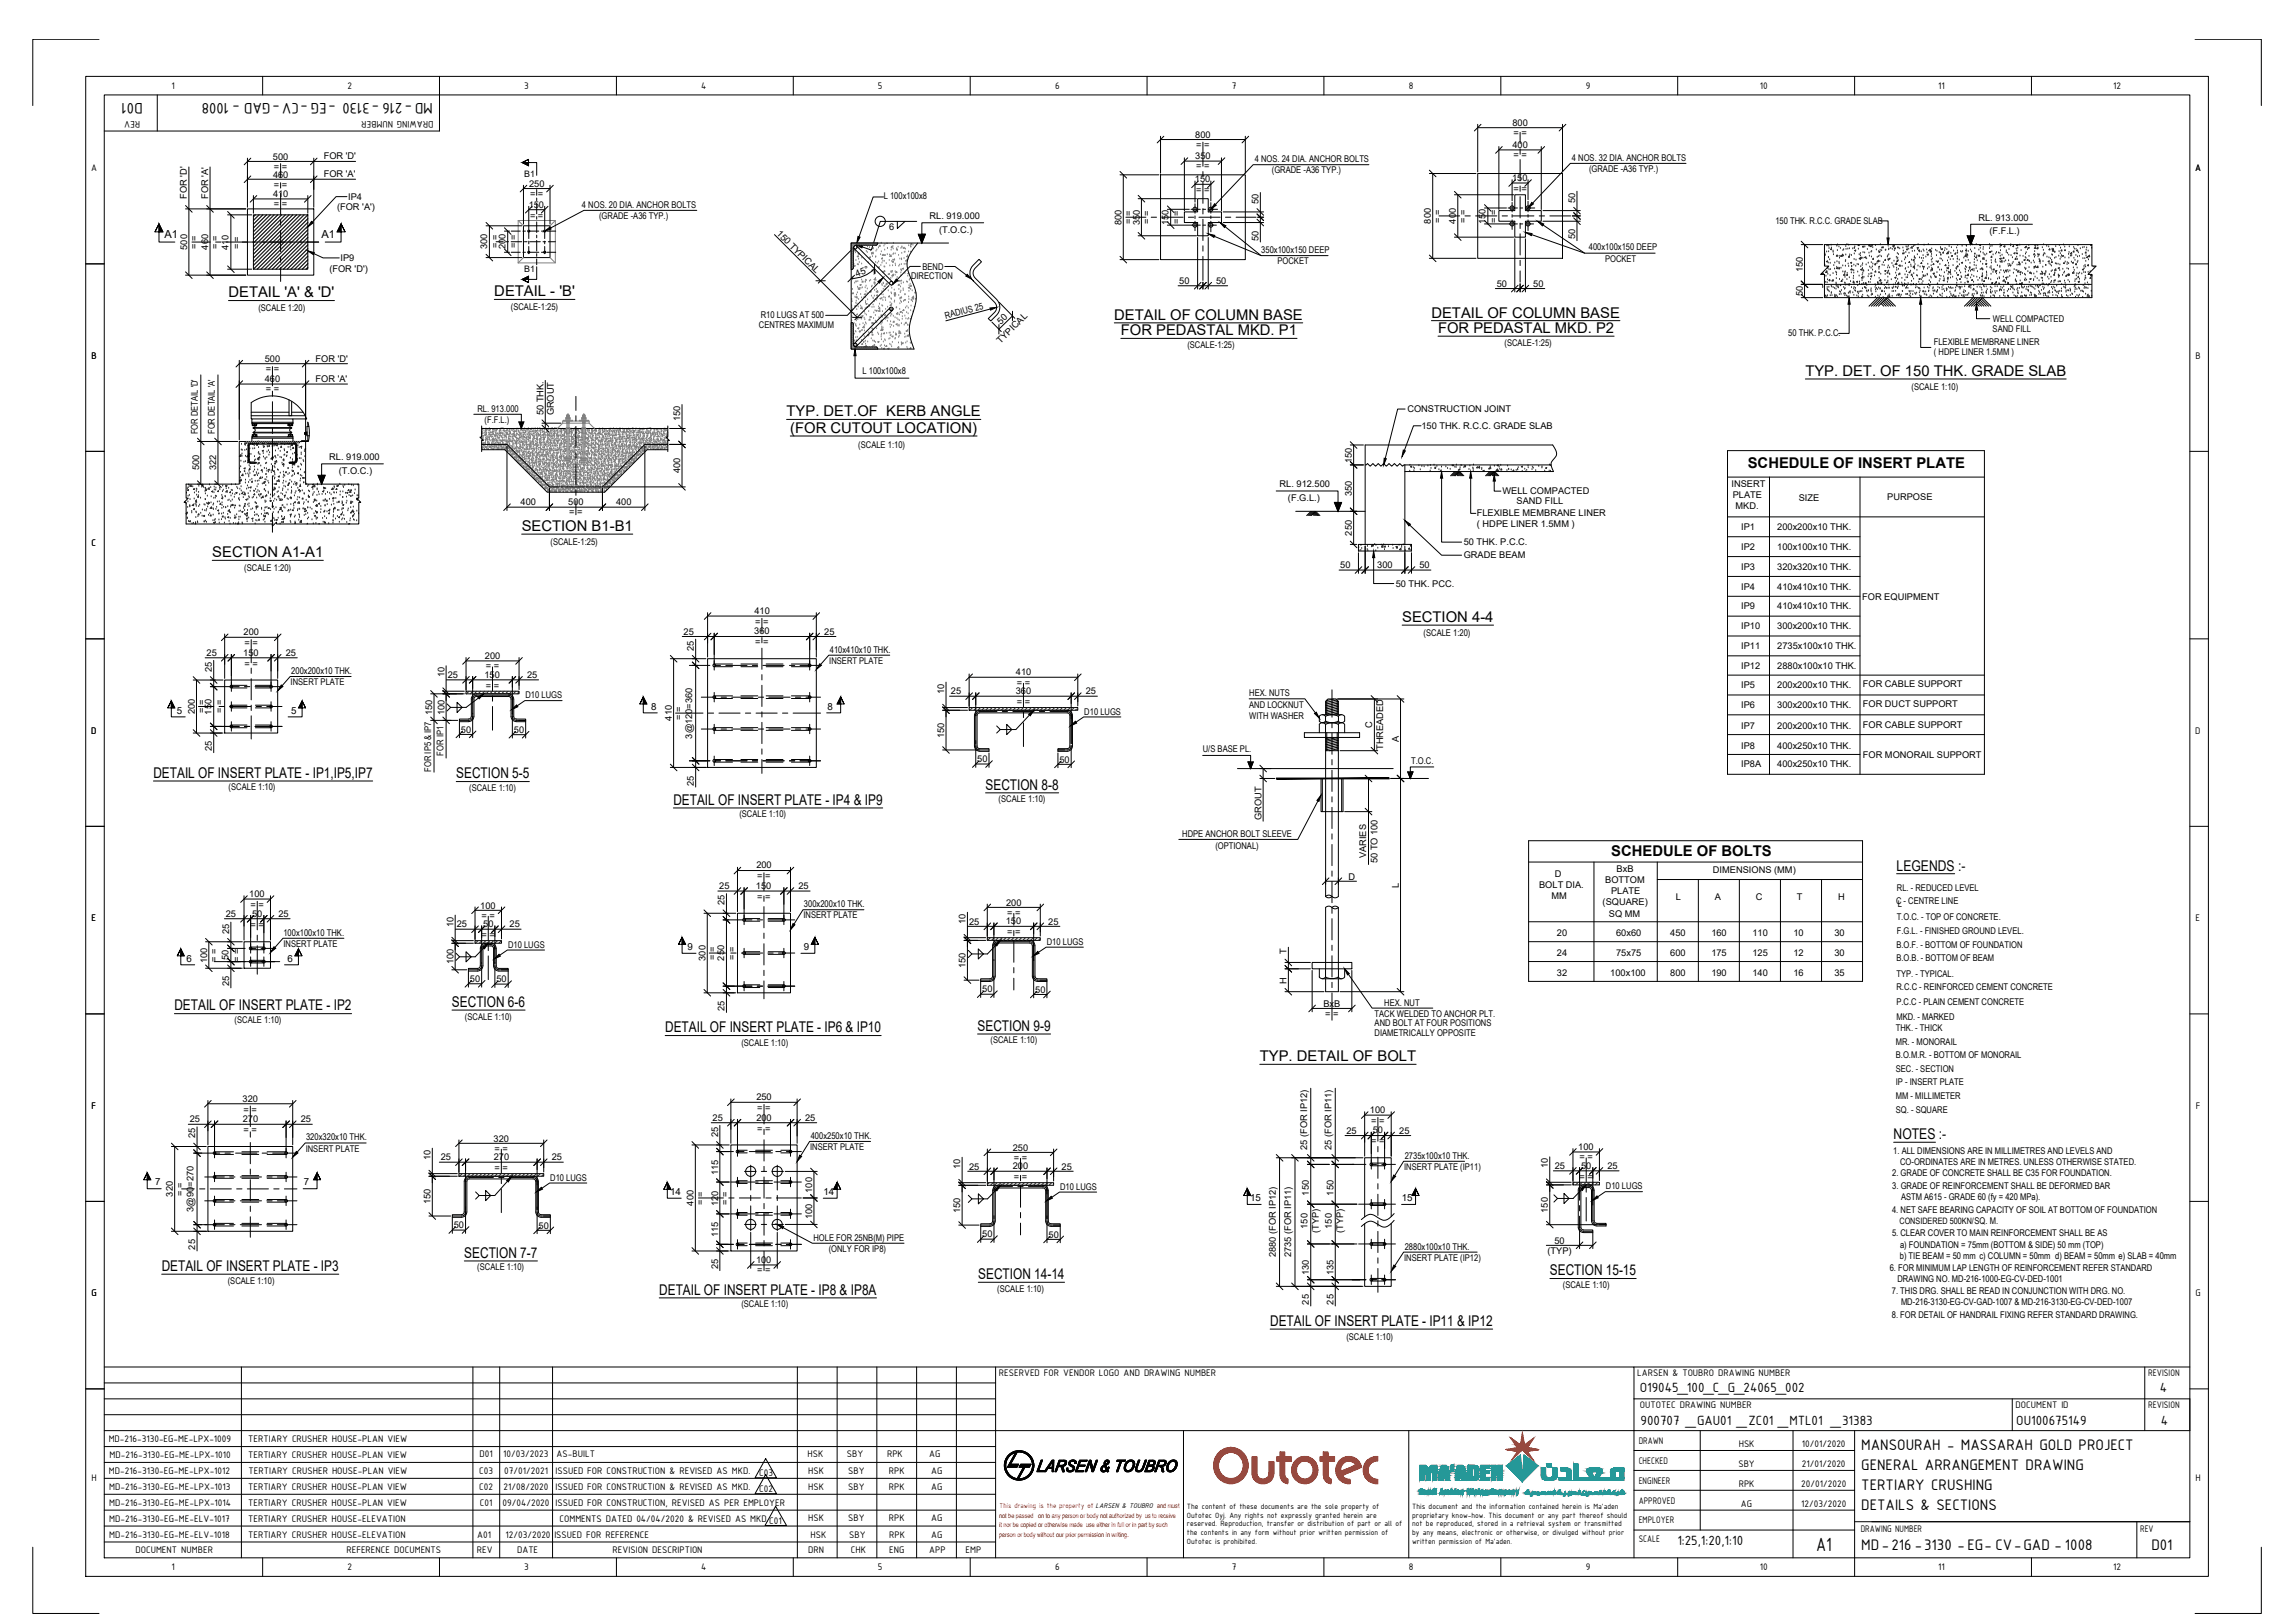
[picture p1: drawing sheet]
<svg xmlns="http://www.w3.org/2000/svg" width="1189mm" height="841mm" viewBox="0 0 1189 841" stroke-linecap="round" stroke-linejoin="round" font-family="sans-serif">
<defs><g id="words">
<text font-size="10.7" x="941" y="803">A1</text>
<g font-size="8.5">
<text x="74" y="53" transform="rotate(180 74 53)">D01</text>
<text x="224" y="53" transform="rotate(180 224 53)">MD-216 -3130 -EG -CV-GAD - 1008</text>
<text x="965" y="752">MANSOURAH - MASSARAH GOLD PROJECT</text>
<text x="965" y="762">GENERAL ARRANGEMENT DRAWING</text>
<text x="965" y="772">TERTIARY CRUSHING</text>
<text x="965" y="783">DETAILS &amp; SECTIONS</text>
<text x="965" y="803">MD-216 -3130 -EG- CV-GAD - 1008</text>
<text x="1115" y="803">D01</text>
</g>
<g font-size="7.7">
<text x="118" y="154">DETAIL 'A' &amp; 'D'</text>
<text x="256" y="154">DETAIL - 'B'</text>
<text x="577" y="166">DETAIL OF COLUMN BASE</text>
<text x="742" y="165">DETAIL OF COLUMN BASE</text>
<text x="581" y="174">FOR PEDASTAL MKD. P1</text>
<text x="745" y="173">FOR PEDASTAL MKD. P2</text>
<text x="936" y="195">TYP. DET. OF 150 THK. GRADE SLAB</text>
<text x="408" y="216">TYP. DET.OF KERB ANGLE</text>
<text x="410" y="224">(FOR CUTOUT LOCATION)</text>
<text x="906" y="242">SCHEDULE OF INSERT PLATE</text>
<text x="270" y="275">SECTION B1-B1</text>
<text x="110" y="289">SECTION A1-A1</text>
<text x="727" y="322">SECTION 4-4</text>
<text x="80" y="403">DETAIL OF INSERT PLATE - IP1,IP5,IP7</text>
<text x="236" y="403">SECTION 5-5</text>
<text x="511" y="409">SECTION 8-8</text>
<text x="349" y="417">DETAIL OF INSERT PLATE - IP4 &amp; IP9</text>
<text x="835" y="443">SCHEDULE OF BOLTS</text>
<text x="983" y="451">LEGENDS :-</text>
<text x="234" y="522">SECTION 6-6</text>
<text x="90" y="524">DETAIL OF INSERT PLATE - IP2</text>
<text x="345" y="535">DETAIL OF INSERT PLATE - IP6 &amp; IP10</text>
<text x="507" y="534">SECTION 9-9</text>
<text x="653" y="550">TYP. DETAIL OF BOLT</text>
<text x="981" y="590">NOTES :-</text>
<text x="241" y="652">SECTION 7-7</text>
<text x="84" y="659">DETAIL OF INSERT PLATE - IP3</text>
<text x="507" y="663">SECTION 14-14</text>
<text x="803" y="661">SECTION 15-15</text>
<text x="342" y="671">DETAIL OF INSERT PLATE - IP8 &amp; IP8A</text>
<text x="658" y="687">DETAIL OF INSERT PLATE - IP11 &amp; IP12</text>
</g>
<g font-size="7.5">
<text x="850" y="721">O19045_100_C_G_24065_002</text>
<text x="1119" y="721">4</text>
<text x="850" y="739">900707 _GAU01 _ZC01 _MTL01 _31383</text>
<text x="1045" y="739">OU100675149</text>
<text x="1120" y="739">4</text>
<text x="869" y="801">1:25,1:20,1:10</text>
</g>
<g font-size="5.8">
<text x="85" y="124">A1</text>
<text x="167" y="124">A1</text>
</g>
<g font-size="5.3">
<text x="89" y="46">1</text>
<text x="180" y="46">2</text>
<text x="272" y="46">3</text>
<text x="363" y="46">4</text>
<text x="455" y="46">5</text>
<text x="547" y="46">6</text>
<text x="638" y="46">7</text>
<text x="730" y="46">8</text>
<text x="822" y="46">9</text>
<text x="912" y="46">10</text>
<text x="1004" y="46">11</text>
<text x="1095" y="46">12</text>
<text x="73" y="63" transform="rotate(180 73 63)">REV</text>
<text x="225" y="63" transform="rotate(180 225 63)">DRAWING NUMBER</text>
<text x="47" y="89">A</text>
<text x="1138" y="89">A</text>
<text x="47" y="186">B</text>
<text x="1138" y="186">B</text>
<text x="47" y="283">C</text>
<text x="47" y="380">D</text>
<text x="1138" y="380">D</text>
<text x="47" y="477">E</text>
<text x="1138" y="477">E</text>
<text x="47" y="575">F</text>
<text x="1138" y="575">F</text>
<text x="47" y="672">G</text>
<text x="1138" y="672">G</text>
<text x="518" y="713">RESERVED FOR VENDOR LOGO AND DRAWING NUMBER</text>
<text x="849" y="713">LARSEN &amp; TOUBRO DRAWING NUMBER</text>
<text x="1113" y="713">REVISION</text>
<text x="850" y="730">OUTOTEC DRAWING NUMBER</text>
<text x="1045" y="730">DOCUMENT ID</text>
<text x="1113" y="730">REVISION</text>
<text x="56" y="747">MD-216-3130-EG-ME-LPX-1009</text>
<text x="129" y="747">TERTIARY CRUSHER HOUSE-PLAN VIEW</text>
<text x="849" y="748">DRAWN</text>
<text x="901" y="750">HSK</text>
<text x="934" y="750">10/01/2020</text>
<text x="57" y="756">MD-216-3130-EG-ME-LPX-1010</text>
<text x="129" y="756">TERTIARY CRUSHER HOUSE-PLAN VIEW</text>
<text x="249" y="755">D01</text>
<text x="261" y="755">10/03/2023</text>
<text x="288" y="755">AS-BUILT</text>
<text x="418" y="755">HSK</text>
<text x="439" y="755">SBY</text>
<text x="460" y="755">RPK</text>
<text x="482" y="755">AG</text>
<text x="849" y="759">CHECKED</text>
<text x="901" y="760">SBY</text>
<text x="934" y="760">21/01/2020</text>
<text x="47" y="768">H</text>
<text x="56" y="764">MD-216-3130-EG-ME-LPX-1012</text>
<text x="129" y="764">TERTIARY CRUSHER HOUSE-PLAN VIEW</text>
<text x="248" y="764">C03</text>
<text x="261" y="764">07/01/2021</text>
<text x="288" y="764">ISSUED FOR CONSTRUCTION &amp; REVISED AS MKD.</text>
<text x="394" y="765">C03</text>
<text x="419" y="764">HSK</text>
<text x="440" y="764">SBY</text>
<text x="461" y="764">RPK</text>
<text x="483" y="764">AG</text>
<text x="1138" y="768">H</text>
<text x="57" y="772">MD-216-3130-EG-ME-LPX-1013</text>
<text x="129" y="772">TERTIARY CRUSHER HOUSE-PLAN VIEW</text>
<text x="248" y="772">C02</text>
<text x="261" y="772">21/08/2020</text>
<text x="288" y="772">ISSUED FOR CONSTRUCTION &amp; REVISED AS MKD.</text>
<text x="394" y="773">C02</text>
<text x="419" y="772">HSK</text>
<text x="440" y="772">SBY</text>
<text x="461" y="772">RPK</text>
<text x="483" y="772">AG</text>
<text x="849" y="769">ENGINEER</text>
<text x="901" y="771">RPK</text>
<text x="934" y="771">20/01/2020</text>
<text x="849" y="779">APPROVED</text>
<text x="57" y="780">MD-216-3130-EG-ME-LPX-1014</text>
<text x="129" y="780">TERTIARY CRUSHER HOUSE-PLAN VIEW</text>
<text x="249" y="780">C01</text>
<text x="260" y="780">09/04/2020</text>
<text x="288" y="780">ISSUED FOR CONSTRUCTION, REVISED AS PER EMPLOYER</text>
<text x="902" y="781">AG</text>
<text x="934" y="781">12/03/2020</text>
<text x="57" y="789">MD-216-3130-EG-ME-ELV-1017</text>
<text x="129" y="789">TERTIARY CRUSHER HOUSE-ELEVATION</text>
<text x="290" y="789">COMMENTS DATED 04/04/2020 &amp; REVISED AS MKD.C01</text>
<text x="419" y="788">HSK</text>
<text x="440" y="788">SBY</text>
<text x="461" y="788">RPK</text>
<text x="483" y="788">AG</text>
<text x="849" y="789">EMPLOYER</text>
<text x="57" y="797">MD-216-3130-EG-ME-ELV-1018</text>
<text x="129" y="797">TERTIARY CRUSHER HOUSE-ELEVATION</text>
<text x="247" y="797">A01</text>
<text x="262" y="797">12/03/2020</text>
<text x="287" y="797">ISSUED FOR REFERENCE</text>
<text x="420" y="797">HSK</text>
<text x="440" y="797">SBY</text>
<text x="461" y="797">RPK</text>
<text x="483" y="797">AG</text>
<text x="964" y="794">DRAWING NUMBER</text>
<text x="1109" y="794">REV</text>
<text x="849" y="799">SCALE</text>
<text x="70" y="805">DOCUMENT NUMBER</text>
<text x="180" y="805">REFERENCE DOCUMENTS</text>
<text x="247" y="805">REV</text>
<text x="268" y="805">DATE</text>
<text x="317" y="805">REVISION DESCRIPTION</text>
<text x="419" y="805">DRN</text>
<text x="441" y="805">CHK</text>
<text x="461" y="805">ENG</text>
<text x="482" y="805">APP</text>
<text x="500" y="805">EMP</text>
<text x="89" y="814">1</text>
<text x="180" y="814">2</text>
<text x="272" y="814">3</text>
<text x="363" y="814">4</text>
<text x="455" y="814">5</text>
<text x="547" y="814">6</text>
<text x="638" y="814">7</text>
<text x="730" y="814">8</text>
<text x="822" y="814">9</text>
<text x="912" y="814">10</text>
<text x="1004" y="814">11</text>
<text x="1095" y="814">12</text>
</g>
<g font-size="5">
<text x="92" y="370">5</text>
<text x="151" y="370">5</text>
<text x="337" y="368">8</text>
<text x="429" y="368">8</text>
<text x="356" y="492">9</text>
<text x="417" y="492">9</text>
<text x="97" y="498">6</text>
<text x="149" y="498">6</text>
<text x="80" y="614">7</text>
<text x="157" y="614">7</text>
<text x="347" y="619">14</text>
<text x="427" y="619">14</text>
<text x="648" y="622">15</text>
<text x="726" y="622">15</text>
</g>
<g font-size="4.8">
<text x="784" y="65">800</text>
<text x="619" y="71">800</text>
<text x="784" y="70">= =</text>
<text x="620" y="77">= =</text>
<text x="784" y="77">400</text>
<text x="141" y="83">500</text>
<text x="168" y="83">FOR 'D'</text>
<text x="619" y="83">350</text>
<text x="784" y="82">= =</text>
<text x="815" y="84">4 NOS. 32 DIA. ANCHOR BOLTS</text>
<text x="142" y="88">= =</text>
<text x="620" y="88">= =</text>
<text x="650" y="84">4 NOS. 24 DIA. ANCHOR BOLTS</text>
<text x="659" y="90">(GRADE -A36 TYP.)</text>
<text x="824" y="89">(GRADE -A36 TYP.)</text>
<text x="141" y="92">460</text>
<text x="168" y="92">FOR 'A'</text>
<text x="619" y="94">150</text>
<text x="784" y="94">150</text>
<text x="142" y="97">= =</text>
<text x="274" y="97">250</text>
<text x="620" y="100">= =</text>
<text x="784" y="99">= =</text>
<text x="97" y="103" transform="rotate(-90 97 103)">FOR 'D'</text>
<text x="108" y="103" transform="rotate(-90 108 103)">FOR 'A'</text>
<text x="141" y="102">410</text>
<text x="142" y="107">= =</text>
<text x="180" y="104">IP4</text>
<text x="274" y="108">150</text>
<text x="275" y="102">= =</text>
<text x="302" y="108">4 NOS. 20 DIA. ANCHOR BOLTS</text>
<text x="458" y="103">L 100x100x8</text>
<text x="652" y="106" transform="rotate(-90 652 106)">50</text>
<text x="816" y="105" transform="rotate(-90 816 105)">50</text>
<text x="175" y="109">(FOR 'A')</text>
<text x="275" y="113">= =</text>
<text x="310" y="113">(GRADE -A36 TYP.)</text>
<text x="482" y="113">RL. 919.000</text>
<text x="461" y="119">6</text>
<text x="581" y="117" transform="rotate(-90 581 117)">800</text>
<text x="586" y="116" transform="rotate(-90 586 116)">= =</text>
<text x="591" y="117" transform="rotate(-90 591 117)">350</text>
<text x="596" y="116" transform="rotate(-90 596 116)">= =</text>
<text x="606" y="117" transform="rotate(-90 606 117)">150</text>
<text x="611" y="116" transform="rotate(-90 611 116)">= =</text>
<text x="742" y="116" transform="rotate(-90 742 116)">800</text>
<text x="747" y="115" transform="rotate(-90 747 115)">= =</text>
<text x="755" y="116" transform="rotate(-90 755 116)">400</text>
<text x="760" y="115" transform="rotate(-90 760 115)">= =</text>
<text x="770" y="116" transform="rotate(-90 770 116)">150</text>
<text x="776" y="115" transform="rotate(-90 776 115)">= =</text>
<text x="920" y="116">150 THK. R.C.C. GRADE SLAB</text>
<text x="1025" y="114">RL. 913.000</text>
<text x="402" y="121" transform="rotate(45 402 121)">150 TYPICAL</text>
<text x="487" y="121">(T.O.C.)</text>
<text x="652" y="125" transform="rotate(-90 652 125)">50</text>
<text x="816" y="124" transform="rotate(-90 816 124)">50</text>
<text x="1031" y="121">(F.F.L.)</text>
<text x="97" y="129" transform="rotate(-90 97 129)">500</text>
<text x="102" y="129" transform="rotate(-90 102 129)">= =</text>
<text x="108" y="129" transform="rotate(-90 108 129)">460</text>
<text x="113" y="129" transform="rotate(-90 113 129)">= =</text>
<text x="119" y="130" transform="rotate(-90 119 130)">410</text>
<text x="124" y="129" transform="rotate(-90 124 129)">= =</text>
<text x="252" y="129" transform="rotate(-90 252 129)">300</text>
<text x="258" y="129" transform="rotate(-90 258 129)">= =</text>
<text x="262" y="129" transform="rotate(-90 262 129)">200</text>
<text x="268" y="129" transform="rotate(-90 268 129)">= =</text>
<text x="654" y="131">350x100x150 DEEP</text>
<text x="823" y="130">400x100x150 DEEP</text>
<text x="176" y="135">IP9</text>
<text x="662" y="137">POCKET</text>
<text x="832" y="136">POCKET</text>
<text x="171" y="141">(FOR 'D')</text>
<text x="444" y="144" transform="rotate(-22 444 144)">45°</text>
<text x="478" y="140">BEND</text>
<text x="934" y="141" transform="rotate(-90 934 141)">150</text>
<text x="472" y="145">DIRECTION</text>
<text x="611" y="147">50</text>
<text x="630" y="147">50</text>
<text x="776" y="149">50</text>
<text x="795" y="149">50</text>
<text x="934" y="153" transform="rotate(-90 934 153)">50</text>
<text x="134" y="161">(SCALE 1:20)</text>
<text x="265" y="160">(SCALE-1:25)</text>
<text x="394" y="165">R10 LUGS AT 500</text>
<text x="490" y="165" transform="rotate(-15 490 165)">RADIUS 25</text>
<text x="1033" y="167">WELL COMPACTED</text>
<text x="393" y="170">CENTRES MAXIMUM</text>
<text x="519" y="168" transform="rotate(-44 519 168)">50</text>
<text x="1033" y="172">SAND FILL</text>
<text x="519" y="178" transform="rotate(-44 519 178)">TYPICAL</text>
<text x="780" y="179">(SCALE-1:25)</text>
<text x="927" y="174">50 THK. P.C.C.</text>
<text x="1002" y="179">FLEXIBLE MEMBRANE LINER</text>
<text x="615" y="181">(SCALE-1:25)</text>
<text x="1002" y="184">( HDPE LINER 1.5MM )</text>
<text x="137" y="188">500</text>
<text x="164" y="187">FOR 'D'</text>
<text x="138" y="193">= =</text>
<text x="164" y="198">FOR 'A'</text>
<text x="447" y="194">L 100x100x8</text>
<text x="137" y="198">460</text>
<text x="138" y="203">= =</text>
<text x="991" y="202">(SCALE 1:10)</text>
<text x="247" y="214">RL. 913.000</text>
<text x="282" y="215" transform="rotate(-90 282 215)">50 THK.</text>
<text x="287" y="215" transform="rotate(-90 287 215)">GROUT</text>
<text x="729" y="213">CONSTRUCTION JOINT</text>
<text x="251" y="219">(F.F.L.)</text>
<text x="353" y="218" transform="rotate(-90 353 218)">150</text>
<text x="102" y="225" transform="rotate(-90 102 225)">FOR DETAIL 'D'</text>
<text x="111" y="225" transform="rotate(-90 111 225)">FOR DETAIL 'A'</text>
<text x="737" y="222">150 THK. R.C.C. GRADE SLAB</text>
<text x="445" y="232">(SCALE 1:10)</text>
<text x="171" y="238">RL. 919.000</text>
<text x="701" y="240" transform="rotate(-90 701 240)">150</text>
<text x="103" y="244" transform="rotate(-90 103 244)">500</text>
<text x="112" y="244" transform="rotate(-90 112 244)">322</text>
<text x="176" y="246">(T.O.C.)</text>
<text x="353" y="245" transform="rotate(-90 353 245)">400</text>
<text x="663" y="253">RL. 912.500</text>
<text x="701" y="257" transform="rotate(-90 701 257)">350</text>
<text x="779" y="256">WELL COMPACTED</text>
<text x="897" y="252">INSERT</text>
<text x="270" y="262">400</text>
<text x="294" y="262">500</text>
<text x="319" y="262">400</text>
<text x="667" y="260">(F.G.L.)</text>
<text x="786" y="261">SAND FILL</text>
<text x="898" y="258">PLATE</text>
<text x="899" y="264">MKD.</text>
<text x="932" y="260">SIZE</text>
<text x="978" y="259">PURPOSE</text>
<text x="295" y="267">= =</text>
<text x="765" y="268">FLEXIBLE MEMBRANE LINER</text>
<text x="765" y="273">( HDPE LINER 1.5MM )</text>
<text x="902" y="275">IP1</text>
<text x="921" y="275">200x200x10 THK.</text>
<text x="701" y="277" transform="rotate(-90 701 277)">250</text>
<text x="285" y="282">(SCALE-1:25)</text>
<text x="759" y="282">50 THK. P.C.C.</text>
<text x="902" y="285">IP2</text>
<text x="921" y="285">100x100x10 THK.</text>
<text x="759" y="289">GRADE BEAM</text>
<text x="127" y="296">(SCALE 1:20)</text>
<text x="695" y="294">50</text>
<text x="714" y="294">300</text>
<text x="736" y="294">50</text>
<text x="902" y="296">IP3</text>
<text x="921" y="296">320x320x10 THK.</text>
<text x="723" y="304">50 THK. PCC.</text>
<text x="902" y="306">IP4</text>
<text x="921" y="306">410x410x10 THK.</text>
<text x="965" y="311">FOR EQUIPMENT</text>
<text x="902" y="316">IP9</text>
<text x="921" y="316">410x410x10 THK.</text>
<text x="391" y="318">410</text>
<text x="391" y="324">= =</text>
<text x="126" y="329">200</text>
<text x="354" y="329">25</text>
<text x="391" y="329">360</text>
<text x="427" y="329">25</text>
<text x="738" y="330">(SCALE 1:20)</text>
<text x="902" y="326">IP10</text>
<text x="921" y="326">300x200x10 THK.</text>
<text x="127" y="335">= =</text>
<text x="391" y="334">= =</text>
<text x="107" y="340">25</text>
<text x="126" y="340">150</text>
<text x="148" y="340">25</text>
<text x="251" y="342">200</text>
<text x="360" y="337" transform="rotate(-90 360 337)">25</text>
<text x="430" y="338">410x410x10 THK.</text>
<text x="902" y="336">IP11</text>
<text x="921" y="336">2735x100x10 THK.</text>
<text x="127" y="345">= =</text>
<text x="252" y="347">= =</text>
<text x="430" y="344">INSERT PLATE</text>
<text x="902" y="347">IP12</text>
<text x="921" y="347">2880x100x10 THK.</text>
<text x="110" y="348" transform="rotate(-90 110 348)">25</text>
<text x="151" y="349">200x200x10 THK.</text>
<text x="230" y="351" transform="rotate(-90 230 351)">10</text>
<text x="232" y="351">25</text>
<text x="251" y="351">150</text>
<text x="273" y="351">25</text>
<text x="527" y="350">410</text>
<text x="151" y="355">INSERT PLATE</text>
<text x="252" y="357">= =</text>
<text x="489" y="359" transform="rotate(-90 489 359)">10</text>
<text x="493" y="360">25</text>
<text x="526" y="360">360</text>
<text x="527" y="355">= =</text>
<text x="563" y="360">25</text>
<text x="902" y="357">IP5</text>
<text x="921" y="357">200x200x10 THK.</text>
<text x="965" y="356">FOR CABLE SUPPORT</text>
<text x="272" y="362">D10 LUGS</text>
<text x="527" y="365">= =</text>
<text x="647" y="361">HEX. NUTS</text>
<text x="101" y="370" transform="rotate(-90 101 370)">200</text>
<text x="106" y="370" transform="rotate(-90 106 370)">= =</text>
<text x="110" y="370" transform="rotate(-90 110 370)">150</text>
<text x="115" y="370" transform="rotate(-90 115 370)">= =</text>
<text x="224" y="371" transform="rotate(-90 224 371)">150</text>
<text x="230" y="371" transform="rotate(-90 230 371)">100</text>
<text x="562" y="370">D10 LUGS</text>
<text x="647" y="367">AND LOCKNUT</text>
<text x="902" y="367">IP6</text>
<text x="921" y="367">300x200x10 THK.</text>
<text x="965" y="367">FOR DUCT SUPPORT</text>
<text x="348" y="373" transform="rotate(-90 348 373)">410</text>
<text x="353" y="373" transform="rotate(-90 353 373)">= =</text>
<text x="647" y="373">WITH WASHER</text>
<text x="711" y="377" transform="rotate(-90 711 377)">C</text>
<text x="902" y="378">IP7</text>
<text x="921" y="378">200x200x10 THK.</text>
<text x="965" y="377">FOR CABLE SUPPORT</text>
<text x="239" y="380">50</text>
<text x="266" y="380">50</text>
<text x="359" y="383" transform="rotate(-90 359 383)">3@120=360</text>
<text x="489" y="382" transform="rotate(-90 489 382)">150</text>
<text x="110" y="389" transform="rotate(-90 110 389)">25</text>
<text x="623" y="390">U/S BASE PL.</text>
<text x="717" y="389" transform="rotate(-90 717 389)">THREADED</text>
<text x="725" y="384" transform="rotate(-90 725 384)">A</text>
<text x="902" y="388">IP8</text>
<text x="921" y="388">400x250x10 THK.</text>
<text x="230" y="392" transform="rotate(-90 230 392)">FOR IP1</text>
<text x="506" y="395">50</text>
<text x="549" y="395">50</text>
<text x="731" y="396">T.O.C.</text>
<text x="965" y="393">FOR MONORAIL SUPPORT</text>
<text x="223" y="400" transform="rotate(-90 223 400)">FOR IP5 &amp; IP7</text>
<text x="902" y="397">IP8A</text>
<text x="921" y="397">400x250x10 THK.</text>
<text x="360" y="407" transform="rotate(-90 360 407)">25</text>
<text x="119" y="410">(SCALE 1:10)</text>
<text x="243" y="410">(SCALE 1:10)</text>
<text x="518" y="416">(SCALE 1:10)</text>
<text x="383" y="424">(SCALE 1:10)</text>
<text x="654" y="425" transform="rotate(-90 654 425)">GROUT</text>
<text x="613" y="434">HDPE ANCHOR BOLT SLEEVE</text>
<text x="630" y="440">(OPTIONAL)</text>
<text x="708" y="445" transform="rotate(-90 708 445)">VARIES</text>
<text x="714" y="447" transform="rotate(-90 714 447)">50 TO 100</text>
<text x="392" y="450">200</text>
<text x="392" y="456">= =</text>
<text x="699" y="456">D</text>
<text x="806" y="455">D</text>
<text x="838" y="452">BxB</text>
<text x="888" y="453">DIMENSIONS (MM)</text>
<text x="373" y="461">25</text>
<text x="392" y="461">150</text>
<text x="414" y="461">25</text>
<text x="725" y="460" transform="rotate(-90 725 460)">L</text>
<text x="798" y="460">BOLT DIA.</text>
<text x="832" y="458">BOTTOM</text>
<text x="983" y="462">RL. - REDUCED LEVEL</text>
<text x="129" y="465">100</text>
<text x="392" y="466">= =</text>
<text x="804" y="466">MM</text>
<text x="835" y="463">PLATE</text>
<text x="868" y="466">L</text>
<text x="889" y="466">A</text>
<text x="910" y="466">C</text>
<text x="931" y="466">T</text>
<text x="953" y="466">H</text>
<text x="130" y="470">= =</text>
<text x="249" y="471">100</text>
<text x="376" y="469" transform="rotate(-90 376 469)">25</text>
<text x="417" y="470">300x200x10 THK.</text>
<text x="521" y="469">200</text>
<text x="831" y="469">(SQUARE)</text>
<text x="983" y="469">C - CENTRE LINE</text>
<text x="984" y="470">L</text>
<text x="117" y="475">25</text>
<text x="131" y="475">50</text>
<text x="144" y="475">25</text>
<text x="250" y="476">= =</text>
<text x="416" y="476">INSERT PLATE</text>
<text x="500" y="479" transform="rotate(-90 500 479)">10</text>
<text x="502" y="479">25</text>
<text x="521" y="479">150</text>
<text x="522" y="475">= =</text>
<text x="543" y="479">25</text>
<text x="834" y="475">SQ MM</text>
<text x="983" y="477">T.O.C. - TOP OF CONCRETE.</text>
<text x="119" y="484" transform="rotate(-90 119 484)">25</text>
<text x="130" y="481">= =</text>
<text x="147" y="485">100x100x10 THK.</text>
<text x="235" y="480" transform="rotate(-90 235 480)">10</text>
<text x="237" y="481">25</text>
<text x="250" y="480">50</text>
<text x="264" y="481">25</text>
<text x="522" y="485">= =</text>
<text x="807" y="485">20</text>
<text x="838" y="485">60x60</text>
<text x="866" y="485">450</text>
<text x="887" y="485">160</text>
<text x="908" y="485">110</text>
<text x="929" y="485">10</text>
<text x="951" y="485">30</text>
<text x="983" y="484">F.G.L. - FINISHED GROUND LEVEL.</text>
<text x="147" y="491">INSERT PLATE</text>
<text x="250" y="486">= =</text>
<text x="263" y="491">D10 LUGS</text>
<text x="543" y="490">D10 LUGS</text>
<text x="983" y="491">B.O.F. - BOTTOM OF FOUNDATION</text>
<text x="119" y="498" transform="rotate(-90 119 498)">50</text>
<text x="366" y="498" transform="rotate(-90 366 498)">300</text>
<text x="371" y="497" transform="rotate(-90 371 497)">= =</text>
<text x="375" y="498" transform="rotate(-90 375 498)">250</text>
<text x="381" y="497" transform="rotate(-90 381 497)">= =</text>
<text x="667" y="495" transform="rotate(-90 667 495)">T</text>
<text x="807" y="495">24</text>
<text x="838" y="495">75x75</text>
<text x="866" y="495">600</text>
<text x="887" y="495">175</text>
<text x="908" y="495">125</text>
<text x="929" y="495">12</text>
<text x="951" y="495">30</text>
<text x="107" y="499" transform="rotate(-90 107 499)">100</text>
<text x="113" y="498" transform="rotate(-90 113 498)">= =</text>
<text x="124" y="498" transform="rotate(-90 124 498)">= =</text>
<text x="235" y="500" transform="rotate(-90 235 500)">100</text>
<text x="500" y="502" transform="rotate(-90 500 502)">150</text>
<text x="983" y="498">B.O.B. - BOTTOM OF BEAM</text>
<text x="244" y="509">50</text>
<text x="257" y="509">50</text>
<text x="667" y="510" transform="rotate(-90 667 510)">H</text>
<text x="807" y="506">32</text>
<text x="835" y="506">100x100</text>
<text x="866" y="506">800</text>
<text x="887" y="506">190</text>
<text x="908" y="506">140</text>
<text x="929" y="506">16</text>
<text x="951" y="506">35</text>
<text x="983" y="506">TYP. - TYPICAL.</text>
<text x="119" y="511" transform="rotate(-90 119 511)">25</text>
<text x="509" y="514">50</text>
<text x="537" y="514">50</text>
<text x="983" y="513">R.C.C - REINFORCED CEMENT CONCRETE</text>
<text x="686" y="522">BxB</text>
<text x="717" y="521">HEX. NUT</text>
<text x="983" y="521">P.C.C - PLAIN CEMENT CONCRETE</text>
<text x="376" y="524" transform="rotate(-90 376 524)">25</text>
<text x="687" y="527">= =</text>
<text x="712" y="527">TACK WELDED TO ANCHOR PLT.</text>
<text x="122" y="530">(SCALE 1:10)</text>
<text x="241" y="528">(SCALE 1:10)</text>
<text x="712" y="532">AND BOLT AT FOUR POSITIONS</text>
<text x="983" y="528">MKD. - MARKED</text>
<text x="712" y="537">DIAMETRICALLY OPPOSITE</text>
<text x="983" y="535">THK. - THICK</text>
<text x="384" y="542">(SCALE 1:10)</text>
<text x="513" y="541">(SCALE 1:10)</text>
<text x="983" y="542">MR. - MONORAIL</text>
<text x="983" y="548">B.O.M.R. - BOTTOM OF MONORAIL</text>
<text x="983" y="555">SEC. - SECTION</text>
<text x="983" y="562">IP - INSERT PLATE</text>
<text x="983" y="569">MM - MILLIMETER</text>
<text x="126" y="571">320</text>
<text x="392" y="570">250</text>
<text x="392" y="576">= =</text>
<text x="98" y="582">25</text>
<text x="126" y="581">270</text>
<text x="126" y="577">= =</text>
<text x="156" y="582">25</text>
<text x="369" y="581">25</text>
<text x="392" y="581">200</text>
<text x="417" y="581">25</text>
<text x="710" y="577">100</text>
<text x="983" y="577">SQ. - SQUARE</text>
<text x="126" y="587">= =</text>
<text x="392" y="586">= =</text>
<text x="698" y="588">25</text>
<text x="711" y="582">= =</text>
<text x="711" y="587">50</text>
<text x="725" y="588">25</text>
<text x="101" y="590" transform="rotate(-90 101 590)">25</text>
<text x="159" y="591">320x320x10 THK.</text>
<text x="256" y="592">320</text>
<text x="372" y="589" transform="rotate(-90 372 589)">25</text>
<text x="420" y="590">400x250x10 THK.</text>
<text x="711" y="593">= =</text>
<text x="158" y="597">INSERT PLATE</text>
<text x="256" y="597">= =</text>
<text x="420" y="596">INSERT PLATE</text>
<text x="525" y="596">250</text>
<text x="677" y="596" transform="rotate(-90 677 596)">25 (FOR IP12)</text>
<text x="690" y="596" transform="rotate(-90 690 596)">25 (FOR IP11)</text>
<text x="818" y="596">100</text>
<text x="981" y="598">1. ALL DIMENSIONS ARE IN MILLIMETRES AND LEVELS AND</text>
<text x="223" y="601" transform="rotate(-90 223 601)">10</text>
<text x="228" y="601">25</text>
<text x="256" y="601">270</text>
<text x="286" y="601">25</text>
<text x="498" y="606" transform="rotate(-90 498 606)">10</text>
<text x="525" y="606">200</text>
<text x="525" y="601">= =</text>
<text x="728" y="600">2735x100x10 THK.</text>
<text x="802" y="605" transform="rotate(-90 802 605)">10</text>
<text x="806" y="606">25</text>
<text x="819" y="601">= =</text>
<text x="819" y="606">50</text>
<text x="833" y="606">25</text>
<text x="985" y="604">CO-ORDINATES ARE IN METRES. UNLESS OTHERWISE STATED.</text>
<text x="256" y="607">= =</text>
<text x="285" y="612">D10 LUGS</text>
<text x="372" y="609" transform="rotate(-90 372 609)">115</text>
<text x="502" y="606">25</text>
<text x="525" y="612">= =</text>
<text x="550" y="606">25</text>
<text x="728" y="606">INSERT PLATE (IP11)</text>
<text x="819" y="611">= =</text>
<text x="981" y="610">2. GRADE OF CONCRETE SHALL BE C35 FOR FOUNDATION.</text>
<text x="549" y="616">D10 LUGS</text>
<text x="832" y="616">D10 LUGS</text>
<text x="981" y="616">3. GRADE OF REINFORCEMENT SHALL BE DEFORMED BAR</text>
<text x="90" y="620" transform="rotate(-90 90 620)">320</text>
<text x="95" y="620" transform="rotate(-90 95 620)">= =</text>
<text x="223" y="624" transform="rotate(-90 223 624)">150</text>
<text x="421" y="618" transform="rotate(-90 421 618)">100</text>
<text x="678" y="620" transform="rotate(-90 678 620)">150</text>
<text x="691" y="620" transform="rotate(-90 691 620)">150</text>
<text x="985" y="622">ASTM A615 - GRADE 60 (fy = 420 MPa).</text>
<text x="100" y="628" transform="rotate(-90 100 628)">3@90=270</text>
<text x="359" y="625" transform="rotate(-90 359 625)">400</text>
<text x="365" y="624" transform="rotate(-90 365 624)">= =</text>
<text x="372" y="625" transform="rotate(-90 372 625)">120</text>
<text x="377" y="624" transform="rotate(-90 377 624)">= =</text>
<text x="498" y="629" transform="rotate(-90 498 629)">150</text>
<text x="802" y="628" transform="rotate(-90 802 628)">150</text>
<text x="981" y="628">4. NET SAFE BEARING CAPACITY OF SOIL AT BOTTOM OF FOUNDATION</text>
<text x="421" y="632" transform="rotate(-90 421 632)">100</text>
<text x="235" y="636">50</text>
<text x="279" y="637">50</text>
<text x="372" y="641" transform="rotate(-90 372 641)">115</text>
<text x="509" y="641">50</text>
<text x="543" y="641">50</text>
<text x="678" y="637" transform="rotate(-90 678 637)">150</text>
<text x="683" y="639" transform="rotate(-90 683 639)">(TYP)</text>
<text x="690" y="637" transform="rotate(-90 690 637)">150</text>
<text x="696" y="639" transform="rotate(-90 696 639)">(TYP)</text>
<text x="981" y="641">5. CLEAR COVER TO MAIN REINFORCEMENT SHALL BE AS</text>
<text x="101" y="647" transform="rotate(-90 101 647)">25</text>
<text x="422" y="643">HOLE FOR 25NB(M) PIPE</text>
<text x="728" y="647">2880x100x10 THK.</text>
<text x="806" y="644">50</text>
<text x="985" y="647">a) FOUNDATION = 75mm (BOTTOM &amp; SIDE) 50 mm (TOP)</text>
<text x="429" y="649">(ONLY FOR IP8)</text>
<text x="661" y="652" transform="rotate(-90 661 652)">2880 (FOR IP12)</text>
<text x="669" y="652" transform="rotate(-90 669 652)">2735 (FOR IP11)</text>
<text x="728" y="653">INSERT PLATE (IP12)</text>
<text x="802" y="650">(TYP)</text>
<text x="985" y="653">b) TIE BEAM = 50 mm c) COLUMN = 50mm d) BEAM = 50mm e) SLAB = 40mm</text>
<text x="247" y="658">(SCALE 1:10)</text>
<text x="372" y="658" transform="rotate(-90 372 658)">25</text>
<text x="392" y="655">100</text>
<text x="392" y="660">= =</text>
<text x="979" y="659">6. FOR MINIMUM LAP LENGTH OF REINFORCEMENT REFER STANDARD</text>
<text x="118" y="665">(SCALE 1:10)</text>
<text x="678" y="661" transform="rotate(-90 678 661)">130</text>
<text x="691" y="661" transform="rotate(-90 691 661)">135</text>
<text x="983" y="665">DRAWING NO. MD-216-1000-EG-CV-DED-1001</text>
<text x="517" y="670">(SCALE 1:10)</text>
<text x="810" y="667">(SCALE 1:10)</text>
<text x="980" y="670">7. THIS DRG. SHALL BE READ IN CONJUNCTION WITH DRG. NO.</text>
<text x="384" y="677">(SCALE 1:10)</text>
<text x="678" y="676" transform="rotate(-90 678 676)">25</text>
<text x="691" y="676" transform="rotate(-90 691 676)">25</text>
<text x="985" y="676">MD-216-3130-EG-CV-GAD-1007 &amp; MD-216-3130-EG-CV-DED-1007</text>
<text x="980" y="683">8. FOR DETAIL OF HANDRAIL FIXING REFER STANDARD DRAWING.</text>
<text x="698" y="694">(SCALE 1:10)</text>
</g>
<g font-size="4.6">
<text x="272" y="92">B1</text>
<text x="272" y="141">B1</text>
<text x="984" y="634">CONSIDERED 500KN/SQ. M.</text>
</g>
<g font-size="4.3">
<text x="615" y="782">The content of these documents are the sole property of</text>
<text x="732" y="782">This document and the information contained herein is Ma'aden</text>
<text x="615" y="786">Outotec Oyj. Any rights not expressly granted herein are</text>
<text x="615" y="791">reserved. Reproduction, transfer or distribution of part or all of</text>
<text x="732" y="786">proprietary know-how. This document or any part thereof should</text>
<text x="732" y="791">not be reproduced, stored in a retrieval system or transmitted</text>
<text x="615" y="796">the contents in any form without prior written permission of</text>
<text x="732" y="796">by any means, electronic or otherwise, or divulged without prior</text>
<text x="615" y="800">Outotec is prohibited.</text>
<text x="732" y="800">written permission of Ma'aden.</text>
</g>
<text font-size="3.8" fill="#f00" x="518" y="782">This drawing is the property of LARSEN &amp; TOUBRO and must</text>
<g font-size="3.5" fill="#f00">
<text x="518" y="787">not be passed on to any person or body not authorized by us to receive</text>
<text x="518" y="792">it nor be copied or otherwise made use either in full or in part by such</text>
<text x="518" y="796">person or body without our prior permission in writing.</text>
</g>
</g></defs>
<!-- layer: 0 -->
<g fill="none" stroke="#000" stroke-width=".52">
<path d="M603 71l-3 3M623 74v12M647 71l-3 3M768 64l-4 4M779 76l-4 3M788 69v5M788 77v3M800 76l-3 3M812 64l-4 4M130 91l-3 4M130 82l-3 3M145 85v7"/>
<path d="M145 95v2M164 91l-3 4M164 82l-3 3M273 96l-3 3M274 83l-3 1 3 2v-3l-3 1h7v7M287 96l-4 3M580 89l4 3M616 82l-4 3M621 94l-3 3M623 89v3M623 94v11M629 94l-3 3"/>
<path d="M635 82l-4 3M741 88l3 4M754 99l3 4M785 93l-3 4M788 83v11M788 96v3M794 93l-4 4M96 107l4 3M107 107l4 3M118 110l3 3M133 101l-3 4M145 100v11"/>
<path d="M145 114v3M145 119v11M161 101l-3 4M252 115l3 4M261 118l4 3M276 107l-4 3M284 107l-3 3M510 115h-32v11v-5h2l-2 5-2-5M583 113h11M590 101l3 4M597 113h2M602 113h11"/>
<path d="M605 107l3 3M605 115l3 3M616 113h3M621 113h11M623 108v3M623 114v11M635 113h3M641 113h10M651 111l4 3M651 108l4 4M651 114l4 3M746 112h10"/>
<path d="M759 112h3M765 112h11M769 106l4 3M769 114l4 4M778 112h3M784 112h11M788 102v11M788 116v2M798 112h2M803 112h11M816 110l3 4M816 107l3 4"/>
<path d="M816 113l3 3M1053 116h-32v11v-5h2l-2 5-2-5M80 120l2-4 2 4h-4l2-4v9h9M99 125h10M112 125h2M117 125h17M118 138l3 3M134 125h19M145 133v3M145 139v7M154 125h11M179 120l-2-4-2 4h4l-2-4v9h-8"/>
<path d="M252 132l3 3M261 129l4 3M278 138v7h-7l3 1v-3l-3 2 3 1M453 137v5M580 133l4 3M590 120l3 4M623 127v3M623 133v12M741 132l3 4M754 121l3 4M788 121v11M788 135v3"/>
<path d="M933 125l4 3M946 127v11h2l-4 4h2v12M1084 127v11h2l-4 4h2v12M96 141l4 3M107 141l4 3M118 156h55M256 155h42M423 145h5M443 143l-4 3M622 146l-3 4M625 146l-3 4M628 146l-4 4"/>
<path d="M787 148l-4 3M788 140v6M789 148l-3 3M792 148l-3 3M933 146l4 3M933 152l4 4M442 164h5M518 168v5M525 161v5M577 167h98M581 175h91M742 166h98"/>
<path d="M745 174h92M126 197l-4 4M126 187l-4 3M141 190v10M160 197l-3 4M160 187l-3 3M936 196h135M130 215h28M130 214h20M131 217l-1-8a19 19 0 0 1 29 8h-7M131 219h21h-21zM131 219v-2h21v2"/>
<path d="M131 219h2M131 220v1M131 220h1M133 220h.1M141 203v2M141 208v11M149 219h3M149 220h.1M150 207v8M150 220h-1M151 220h1M151 208v7"/>
<path d="M151 214h6M151 220h.1M246 215h24v7M281 218l3 3M298 205v8M298 215v3M408 217h100M102 227l4 4M111 227l4 4M127 229h28h-28zM128 239l2 1M129 231v8l1 1h3"/>
<path d="M129 239h1h2v1h-2M129 239v-8l1-1h23v9M131 227v2M131 226h2M131 225h.1M131 225v1M131 225h2M131 220l2 1zM131 226h.1M131 222a1 1 0 0 1 1 1 1 1 0 0 1-1 1M131 224l1 1M131 222h20"/>
<path d="M131 222h.1M131 224h.1M131 224h20M131 225v1h2v-1M132 221l-1 1M133 226h.1M133 225v1M134 230h-4l-1 1M136 230h1M138 230h6M141 222v3M141 227v11"/>
<path d="M145 230h2M148 230h5l1 1M149 226h3M149 220h1M149 220h3M149 225h2M149 226h.1M150 240h3h-3h2M150 220h2M150 220h1M150 221l1 1M150 225v1h1v-1"/>
<path d="M151 222a1 1 0 0 0-1 1 1 1 0 0 0 1 1M151 224l-1 1M151 222h.1M151 224h.1M151 225h-2v1h1M151 225h.1M151 226h.1M151 225h1M152 225l-1 1M152 227h-21v-1h21v3M153 229l1 2v8M153 229l-24 1-1 1v8"/>
<path d="M153 239h-3v1h3M154 231v8l-1 1M154 239l-1 1M158 224v1M158 225h.1M158 224h.1M158 225h1M158 224l1 1M159 225h.1M159 225h-1M159 224h.1M159 224v1"/>
<path d="M160 221v-2v5v5h-4v-1h4M160 226v2M160 221h-1v5h1M250 221v6h-1l1 1v6M281 220l3 4M298 221v11M298 235v2M346 221v6h-1l2 1h-1v6M352 229l3 3M352 220l3 4M410 226h96M700 239l3 4"/>
<path d="M700 229l3 3M96 251v7h2l-3 2h1v12h45v1l2-2v1h43v-12h1l-2-2h1v-7M102 249l4 4M111 249l4 4M141 241v3M141 247v11M199 240h-32v11v-5h2l-2 5-2-5M298 240v11M298 254v3M298 259v8M352 251l3 3M661 254h32v11v-5h-1l1 5 2-5"/>
<path d="M141 260v3M141 266v10M264 261l-3 4M270 277h58M286 261l-3 4M314 261l-4 4M336 261l-4 4M700 263l3 4M110 290h58M700 280l3 4M706 294l-4 3M707 282h-3v4h27v-4h-3"/>
<path d="M709 294l-3 3M730 294l-4 3M733 294l-3 3M368 318l-3 3M425 318l-4 3M118 329l-3 3M118 339l-3 4M122 339l-4 4M130 331v12M142 339l-3 4M146 329l-4 3M146 339l-4 4"/>
<path d="M347 340l4 3M359 340l3 3M368 328l-3 4M372 328l-4 4M395 320v8M395 330v3M395 336v11M421 328l-3 4M425 328l-4 4M727 324h47M100 351l4 3M109 354l3 4"/>
<path d="M109 351l3 3M110 356h14M116 352h28v28h-28zM120 356h8M120 355h8M127 356h2M130 346v3M130 352v11M132 356h14M132 356h8M132 355h8M223 358l4 3"/>
<path d="M230 358l3 3M230 356l3 4M242 358h27v2h-27zM243 341l-3 3M243 351l-3 3M247 351l-4 3M255 346v12M263 360h2l1 2v10l2 1h4v1h-4l-3-1v-2v-9l-2-1M264 360h-18l-2 2v10l-1 1h-5v1h5l2-1 1-2v-9l1-1M267 351l-3 3M271 341l-4 3M271 351l-4 3"/>
<path d="M357 345h11M359 343l3 3M367 341h56v57h-56zM370 345h10M370 344h10M371 345h2M376 345h11M384 345h9M384 344h9M390 345h3M395 350v2M395 355v11"/>
<path d="M395 345h11M397 345h9M397 344h9M409 345h3M410 345h10M410 344h10M415 345h10M504 349l-3 4M504 359l-3 3M507 359l-3 3M530 354v12M557 359l-4 3"/>
<path d="M560 349l-3 4M560 359l-3 3M690 357v15M87 367l2-4 2 4h-4l2-4v8h7M100 378l4 4M103 366h8M109 375l3 3M109 378l3 4M110 376h14M114 366h2M119 366h11M120 377h8"/>
<path d="M120 376h8M120 367h8M120 365h8M127 376h2M130 365v3M130 371v12M132 376h14M132 377h8M132 376h8M132 367h8M132 365h8M133 366h2"/>
<path d="M138 366h8M158 367l-1-4-2 4h3l-1-4v8h-8M223 372l4 3M230 372l3 3M240 379l-4 3M245 371l-1 2h-6M245 362v-1l2-1h17l1 1 1 1M245 362v8M247 379l-4 3M247 361h16M255 361v2M255 366v12"/>
<path d="M266 371l1 2h5M266 362v8M267 379l-3 3M274 379l-3 3M332 365l1-4 2 4h-3l1-4v8h8M350 370h14M363 378h8M363 361h8M367 370h3M370 378h10M370 377h10M370 362h10"/>
<path d="M370 361h10M373 370h11M374 378h2M374 361h2M379 378h11M379 361h11M384 378h9M384 377h9M384 362h9M384 361h9M386 370h3M392 370h11"/>
<path d="M393 378h3M393 361h3M395 369v3M395 374v11M397 378h9M397 377h9M397 362h9M397 361h9M398 378h11M398 361h11M406 370h2M410 378h10"/>
<path d="M410 377h10M410 362h10M410 361h10M411 370h14M412 378h3M412 361h3M418 378h7M418 361h7M437 365l-1-4-2 4h3l-1-4v8h-8M489 366l3 4M489 365l3 3M502 367h57v1h-57z"/>
<path d="M506 370v15M517 369h-10h-1v2M519 369h3M525 369h11M530 369v3M530 375v12M539 369h2M544 369h9h2v2M553 368l2 1 1 2v16l-1 2h-2M554 368h-47l-2 2v1v16l1 1 2 1M555 370v15M690 374v3"/>
<path d="M690 380v11M711 360l3 4M724 360l4 4M347 396l4 3M357 394h11M359 393l3 3M359 396l3 3M370 395h10M370 394h10M371 394h2M376 394h11M384 395h9"/>
<path d="M384 394h9M390 394h3M395 388v3M395 394v7M395 394h11M397 395h9M397 394h9M409 394h3M410 395h10M410 394h10M415 394h10M489 387l3 3"/>
<path d="M506 387l1 2h6M507 394l-3 4M508 389h5v-1h-5l-2-1v-16l2-2h46v2v16l-1 1h-5v1h5M514 394l-3 4M550 394l-3 4M555 387l-1 2h-6M557 394l-4 4M623 391h25v7v-3h-1l1 3 1-3M653 397l3 3M690 394v2M690 399v11M711 387l3 4"/>
<path d="M743 397h-12v6v-3h1l-1 3-1-3M80 405h113M236 405h38M349 419h108M511 411h38M653 402l3 3M690 413v3M690 418v11M707 402l4 3M707 419l4 3M724 402l4 3M690 432v3"/>
<path d="M690 438v11M792 436h173v73h-173zM384 449l-4 4M384 460l-4 3M387 460l-3 3M396 452v10M408 460l-3 3M411 449l-3 4M411 460l-3 3M689 455l-4 3M690 451v3M690 457v11"/>
<path d="M695 455l-3 3M792 447h173M826 447v62M859 456h106M859 447v62M880 456v53M901 456v53M923 456v53M944 456v53M983 453h30M128 464l-3 4M128 474l-3 4"/>
<path d="M132 474l-4 4M133 467v15M138 474l-3 4M142 464l-4 4M142 474l-4 4M248 470l-4 3M248 480l-4 3M251 480l-3 3M253 475v12M258 480l-3 3M262 470l-4 3M262 480l-4 3"/>
<path d="M365 472l3 3M375 475l3 3M375 472l3 3M376 477h14M382 473h28v41h-28zM386 477h8M386 476h8M392 477h3M396 464v3M396 470v11M398 477h14M398 477h8"/>
<path d="M398 476h8M513 469l-3 3M513 478l-3 4M517 478l-4 4M525 473v6M537 478l-3 4M541 469l-4 3M541 478l-4 4M690 471v2M690 476v11M792 478h173M92 495l2-3 1 3h-3l2-3v8h7"/>
<path d="M107 486l3 4M111 498h18M118 490l3 3M118 486l3 4M118 497l3 3M120 491h7M126 488h14v14h-14zM130 498h15M130 491h3M130 492h7M130 491h7M130 499h7"/>
<path d="M130 498h7M133 485v2M133 490v15M135 491h7M156 495l-1-3-2 3h3l-1-3v8h-8M234 487l4 4M234 486l4 3M246 487h14v2h-14zM250 492v-2l2-1 3 1 1 2M250 491v8M253 490v3M253 495v13"/>
<path d="M254 489h2l1 2v10l2 1h4v1h-5l-2-1v-2v-8l-1-2h-4l-1 1v9v2l-2 1h-5v-1h5l1-2M255 489h-4l-2 1v10M256 491v8M352 489l1-3 2 3h-3l1-3v8h8M368 494h8M379 494h2M384 494h11M386 495h8M386 493h8M396 484v2M396 489v11M398 494h3"/>
<path d="M398 495h8M398 493h8M403 494h9M424 489l-2-3-2 3h4l-2-3v8h-7M500 486l3 3M500 484l3 4M512 486h27v1h-27zM515 490l1-2h1h17l1 1 1 1M515 490v8M525 482v3M525 488v11M534 487l1 1 1 2v16l1 1h6v2l-6-1-2-1v-17l-1-1h-17l-1 1-1 17-1 1-6 1v-2h5l1-1v-16l1-2 2-1h18"/>
<path d="M536 490v8M666 497l3 3M690 490v3M690 495v11M792 488h173M792 498h173M107 500l3 3M118 500l3 3M234 501l4 3M244 508l-3 4M250 500l-2 2-5 1M251 508l-3 4"/>
<path d="M256 500l2 2 5 1M258 508l-3 4M265 508l-3 4M365 513l3 3M375 509l3 4M375 513l3 3M376 511h14M386 512h8M386 510h8M392 511h3M396 503v3M396 508v10"/>
<path d="M398 511h14M398 512h8M398 510h8M500 506l3 4M510 513l-3 4M515 506l-1 2h-6M517 513l-4 4M525 501v3M525 507v6M536 506l1 2h6M537 514l-3 3M544 514l-3 3"/>
<path d="M666 512l3 4M666 500l3 4M690 509v3M690 515v14M724 512l4 4M90 525h92M234 523h38M345 537h112M507 536h37M682 521l-4 3M702 521l-3 3M653 552h81"/>
<path d="M109 570l-3 4M130 573v11M153 570l-3 4M381 569l-4 4M396 572v10M415 569l-4 4M709 576l-3 4M714 579v12M723 576l-4 4M89 592l3 4M100 596l4 3M100 592l4 4"/>
<path d="M101 598h13M108 594h44v44h-44zM109 581l-3 3M111 597h10M111 598h10M113 581l-4 3M117 598h2M122 598h11M125 597h9M125 598h9M130 587v2M130 592v11"/>
<path d="M136 598h3M138 597h10M138 598h10M141 598h13M150 581l-3 3M153 581l-3 3M240 591l-4 3M260 596v12M284 591l-4 3M359 592l3 3M371 595l4 3M371 592l4 3"/>
<path d="M372 597h8M379 593h34v55h-34zM381 580l-4 3M382 597h5M382 596h5M383 597h3M384 580l-3 3M388 597h11M392 597h8M392 596h8M396 585v3M396 591v11"/>
<path d="M402 597h3M405 597h5M405 596h5M408 597h7M411 580l-3 3M415 580l-4 3M513 595l-3 4M548 595l-4 4M661 598l4 4M669 598l4 4M678 598l3 4M690 598l4 4"/>
<path d="M709 587l-3 3M712 587l-3 3M714 594v3M714 600v11M719 587l-3 3M723 587l-4 3M817 595l-4 4M831 595l-4 4M981 592h22M75 611l1-3 2 3h-3l1-3v8h8M94 616h7M103 616h3"/>
<path d="M106 610h10M109 616h11M111 611h10M111 609h10M119 610h3M123 616h2M125 610h11M125 611h9M125 609h9M128 616h11M130 606v3M130 611v11"/>
<path d="M138 610h3M138 611h10M138 609h10M142 616h3M144 610h10M147 616h7M166 611l-2-3-1 3h3l-2-3v8h-7M222 608l4 3M222 606l4 4M238 608h44v2h-44zM240 601l-4 3M241 612v15"/>
<path d="M243 601l-3 3M243 611h33M256 610h-13l-1 1-1 1M258 610h3M260 611v2M260 616v12M264 610h13l1 1v1M276 610h2l1 2v16l1 1h5v2h-5l-2-2v-17l-2-1M277 610h-35l-1 1v1l-1 16v1h-6v2h6l2-2v-17l1-1M278 612v15M280 601l-3 3M284 601l-4 3"/>
<path d="M344 616l2-3 2 3h-4l2-3v8h7M371 611l4 3M379 613h14M382 612h5M382 613h5M386 607h6M389 604v13M389 619v3M392 612h8M392 613h8M395 607h2M396 613h2"/>
<path d="M396 604v3M396 610v11M400 607h6M401 613h14M403 604v13M403 619v3M405 612h5M405 613h5M420 605l4 4M420 619l4 4M436 616l-2-3-2 3h4l-2-3v8h-7M497 613l3 3"/>
<path d="M497 611l3 4M512 613h34v1h-34zM513 605l-3 4M515 616v16M517 605l-4 4M525 615h-8l-1 1-1 1M527 615h3M529 600v6M529 609v3M529 615v11M533 615h8l1 1 1 1M541 614l1 1 1 2v16l2 1h4v2h-4"/>
<path d="M541 614h-24l-2 1-1 2v16l-1 1h-5v2h5M542 617l-1-1h-25v1v16l-1 2h-2M542 617v16l1 2h2M543 616v16M544 605l-3 4M548 605l-4 4M645 620l1-4 2 4h-3l1-4v8h8M678 602l3 3M690 602l4 3M701 603h7M711 603h2M711 604h7"/>
<path d="M711 603h7M714 613v3M714 619v11M716 603h7M735 620l-1-4-2 4h3l-1-4v8h-8M801 612l4 4M801 611l4 3M815 613h14v1h-14zM817 605l-4 3M819 617v-2h2h3l1 2M819 616v6M820 605l-3 3"/>
<path d="M822 600v12M822 615v3M823 614l2 1 1 1v17l2 1M824 614h-4l-2 2v21l1 1 2 1M825 616l1 17 1 2h5M827 605l-3 3M831 605l-4 3M89 636l3 4M100 633l4 3M100 636l4 4M106 635h10M106 622h10"/>
<path d="M111 635h10M111 634h10M111 623h10M111 622h10M119 635h3M119 622h3M125 635h11M125 622h11M125 635h9M125 634h9M125 623h9M125 622h9"/>
<path d="M130 625v3M130 631v10M138 635h3M138 622h3M138 635h10M138 634h10M138 623h10M138 622h10M144 635h10M144 622h10M222 628l4 4M236 636l-3 3"/>
<path d="M241 628l-1 2h-6M243 636l-3 3M278 628l2 2h5M280 636l-3 3M287 636l-3 3M362 621h13M371 627l4 4M378 621h2M379 629h14M382 630h5M382 628h5M383 621h11"/>
<path d="M386 634h6M389 625v13M392 630h8M392 628h8M395 634h2M396 629h2M396 624v2M396 629v11M397 621h3M400 634h6M401 629h14M402 621h13"/>
<path d="M403 625v13M405 630h5M405 628h5M420 633l4 3M497 633l3 4M515 633l-1 2h-6M529 628v3M529 634v6M543 633l1 2h5M678 622l3 4M690 622l4 4M704 624h19"/>
<path d="M711 625h7M711 623h7M714 633v2M714 638v11M721 630v-30h-14v31M721 634v33h-14v-33M723 629a6 6 0 0 1-10 1 5 5 0 0 0-8 2M723 632a6 6 0 0 1-10 2 5 5 0 0 0-8 2M801 633l4 3M819 630v7l1 1h5M819 625v2M822 621v12"/>
<path d="M828 634h4v1h-5l-2-1v-18l-1-1h-4l-1 2v19l2 1h4v2h-4M241 653h38M359 647l3 3M371 643l4 4M371 647l4 3M372 645h8M382 645h5M382 644h5M383 645h3M388 645h11M391 654l-4 3M392 645h8"/>
<path d="M392 644h8M396 643v3M396 648v10M402 645h3M405 654l-4 3M405 645h5M405 644h5M408 645h7M510 640l-3 4M517 640l-4 4M544 641l-3 3M551 641l-3 3"/>
<path d="M678 643l3 3M690 643l4 3M704 645h19M711 645h7M711 644h7M714 652v3M714 657v13M820 644l-3 3M827 644l-3 3M84 660h92M342 673h112M507 664h45"/>
<path d="M661 665l4 3M669 665l4 3M678 661l3 4M678 665l3 3M690 661l4 4M690 665l4 3M701 663h7M711 663h2M711 664h7M711 662h7M716 663h7M803 663h45"/>
<path d="M658 689h116"/>
<circle cx="120" cy="356" r=".7"/>
<circle cx="140" cy="356" r=".7"/>
<circle cx="370" cy="345" r=".7"/>
<circle cx="420" cy="345" r=".7"/>
<circle cx="120" cy="376" r=".7"/>
<circle cx="120" cy="366" r=".7"/>
<circle cx="140" cy="376" r=".7"/>
<circle cx="140" cy="366" r=".7"/>
<circle cx="370" cy="378" r=".7"/>
<circle cx="370" cy="361" r=".7"/>
<circle cx="420" cy="378" r=".7"/>
<circle cx="420" cy="361" r=".7"/>
<circle cx="370" cy="394" r=".7"/>
<circle cx="420" cy="394" r=".7"/>
<circle cx="386" cy="477" r=".7"/>
<circle cx="406" cy="477" r=".7"/>
<circle cx="130" cy="498" r=".7"/>
<circle cx="130" cy="491" r=".7"/>
<circle cx="137" cy="498" r=".7"/>
<circle cx="137" cy="491" r=".7"/>
<circle cx="386" cy="494" r=".7"/>
<circle cx="406" cy="494" r=".7"/>
<circle cx="386" cy="511" r=".7"/>
<circle cx="406" cy="511" r=".7"/>
<circle cx="111" cy="598" r=".7"/>
<circle cx="148" cy="598" r=".7"/>
<circle cx="382" cy="597" r=".7"/>
<circle cx="410" cy="597" r=".7"/>
<circle cx="111" cy="610" r=".7"/>
<circle cx="148" cy="610" r=".7"/>
<circle cx="382" cy="613" r=".7"/>
<circle cx="389" cy="607" r="2.6"/>
<circle cx="403" cy="607" r="2.6"/>
<circle cx="410" cy="613" r=".7"/>
<circle cx="711" cy="603" r=".7"/>
<circle cx="718" cy="603" r=".7"/>
<circle cx="111" cy="622" r=".7"/>
<circle cx="111" cy="635" r=".7"/>
<circle cx="148" cy="622" r=".7"/>
<circle cx="148" cy="635" r=".7"/>
<circle cx="382" cy="629" r=".7"/>
<circle cx="389" cy="634" r="2.6"/>
<circle cx="403" cy="634" r="2.6"/>
<circle cx="410" cy="629" r=".7"/>
<circle cx="711" cy="624" r=".7"/>
<circle cx="718" cy="624" r=".7"/>
<circle cx="382" cy="645" r=".7"/>
<circle cx="410" cy="645" r=".7"/>
<circle cx="711" cy="645" r=".7"/>
<circle cx="718" cy="645" r=".7"/>
<circle cx="711" cy="663" r=".7"/>
<circle cx="718" cy="663" r=".7"/>
</g>
<g fill="#000" stroke="#000" stroke-width=".52">
<path d="M271 84h3v2zM82 116l2 4h-2zM177 116v4h-2zM476 121h4l-2 5zM1019 122h4l-2 5zM271 145l3-2v2zM269 219h3l-2 3zM165 246h4l-2 5zM692 260h3l-2 5zM89 363l2 4h-2zM157 363v4h-2zM333 361l2 4h-2z"/>
<path d="M436 361v4h-2zM647 395h2l-1 3zM730 400h2l-1 3zM94 492l1 3h-1zM155 492v3h-2zM353 486l2 3h-2zM422 486v3h-2zM76 608l2 3h-2zM164 608v3h-1zM346 613l2 3h-2zM434 613v3h-2zM646 616l2 4h-2z"/>
<path d="M734 616v4h-2z"/>
<circle cx="151" cy="225" r=".1"/>
<circle cx="158" cy="225" r=".1"/>
</g>
<!-- layer: MECHANICAL -->
<path d="M131 229h21" fill="none" stroke="#000" stroke-width=".52"/>
<!-- layer: 0 -->
<g fill="none" stroke="#272727" stroke-width=".52">
<path d="M946 132h.1M946 131h.1M946 137h.1M947 135v1zM947 131h.1M947 127h.1M947 139h.1M947 136h.1M948 133h.1M948 134h.1M948 130h.1M948 128h.1"/>
<path d="M948 129h.1M948 140h.1M948 135h.1M948 136h.1M949 140h.1M949 129h.1M949 127h.1M950 130h.1M950 131h.1M950 132h.1M950 138h.1M951 139h.1"/>
<path d="M951 136h.1M952 139h.1M952 128h.1M952 136h.1M952 133h.1M952 132v1zM952 130h.1M952 127h.1M953 139h.1M953 128h.1M953 136h.1M953 133h.1"/>
<path d="M953 137h.1M953 134h.1M954 129h.1M954 133v-1v1zM954 139h.1M954 133l1-1v1zM955 132h.1M955 138h.1M955 130h.1M955 133h.1M955 129h.1M956 138h.1"/>
<path d="M956 136h.1M956 135h.1M957 132h.1M957 128h.1M957 129h.1M957 127h.1M958 129h.1M958 137h.1M958 138h.1M958 127h.1M958 133h.1M959 132h.1"/>
<path d="M959 136h1h-1zM959 139l1 1h-1l1-1M960 138h.1M960 140h.1M960 129h.1M961 137h.1M961 134h.1M961 129h.1M961 132h.1M961 130h1zM961 128h.1M962 138h.1"/>
<path d="M962 135h.1M962 137h.1M963 129h.1M963 137h.1M964 132h.1M964 127h-1M964 134v-1v1zM964 135h.1M964 131h.1M964 133h.1M964 140l1-1v1h-1M964 138h.1"/>
<path d="M965 133v1M965 133l-1 1h1M965 138h.1M965 140h.1M965 128h.1M965 139h.1M965 137h.1M965 134h.1M966 131h.1M966 128h.1M966 133h1v1zM967 137h.1"/>
<path d="M967 134h.1M968 129h.1M968 136h.1M969 131h.1M969 128h.1M969 133h.1M969 127h-1h1M969 138h.1M970 139h.1M970 131h.1M970 127v1h-1zM970 136h.1"/>
<path d="M970 133h.1M970 130h.1M970 127h.1M970 138h.1M970 140h.1M971 128h.1M971 137h.1M971 134h-1h1M972 137h.1M972 127h.1M972 129h.1M973 137h.1"/>
<path d="M973 133h.1M973 135h.1M973 135l1 1h-1l1-1M974 139h.1M974 130h.1M974 131v-1v1zM974 140h.1M974 138h.1M974 136h.1M974 133h.1M975 127h.1M975 133h.1"/>
<path d="M975 130h.1M975 129h.1M975 137h.1M976 128h.1M976 136h.1M976 138h.1M977 130h.1M977 134v1v-1M978 133h.1M978 139h.1M978 135h.1M979 138h.1"/>
<path d="M979 135h.1M979 129h.1M979 132h.1M979 134h.1M979 139h.1M980 129h.1M980 137h.1M981 129h.1M981 138h.1M981 127h1M981 139h.1M982 135h.1"/>
<path d="M982 127l-1 1h1M982 130h.1M982 128v1zM983 133h.1M983 139h.1M983 137h-1l1-1v1M983 137h.1M983 134h.1M983 131h.1M983 135v1M983 135h1M983 128h.1"/>
<path d="M984 134h.1M984 135h.1M984 132h.1M984 129h.1M984 140h.1M984 138l1-1v1zM985 129h.1M985 138h.1M986 136h.1M986 138h.1M986 132h.1M986 128h.1"/>
<path d="M986 131h1v1zM986 130h.1M987 135h.1M987 140h.1M987 134h.1M987 137h.1M988 139h.1M988 134h.1M988 131h.1M988 128h.1M988 129h1M989 133h.1"/>
<path d="M989 139h.1M989 128h.1M989 129h.1M989 131h.1M990 136h.1M990 135l-1 1h1M990 137h.1M990 138h.1M991 135h.1M991 128v1l-1-1zM991 130h.1M992 128h.1"/>
<path d="M992 139h.1M992 136h.1M992 134l-1 1h1M992 134h.1M992 138v1l-1-1h1M992 133h.1M992 130h.1M992 127h.1M992 137h.1M993 134h.1M994 128v1zM994 132h.1"/>
<path d="M994 129h.1M994 138h.1M994 127h.1M995 129v1h-1zM995 134h.1M995 130h.1M995 138h.1M996 130h.1M996 137h.1M996 134h.1M996 136l-1 1h1v-1M996 138h.1"/>
<path d="M996 135h.1M997 132h.1M997 138v1zM997 130h.1M997 134h.1M997 140h.1M997 127h.1M998 133h.1M998 129h.1M999 131h.1M999 132h.1M999 139h.1"/>
<path d="M999 137h.1M999 127h.1M1000 130v-1v1M1000 139h.1M1000 130h.1M1000 131h.1M1001 138h.1M1001 133h.1M1001 130v1v-1M1001 135h.1M1001 132h.1M1001 129h.1"/>
<path d="M1001 139h.1M1001 136h.1M1001 134h.1M1002 140h.1M1002 140h-1v-1v1M1002 137h.1M1003 130h.1M1003 136h.1M1004 132h.1M1004 130h.1M1004 135h1l-1 1zM1004 136h.1"/>
<path d="M1004 139h.1M1005 131h.1M1005 140h.1M1005 137h.1M1005 134h.1M1006 131h.1M1006 128h.1M1006 132h.1M1006 129h.1M1006 134h.1M1006 140h.1M1007 129h-1h1"/>
<path d="M1007 135h.1M1007 131h.1M1008 130h.1M1008 129h.1M1008 138v-1v1h1M1009 129h.1M1009 132h.1M1009 139h.1M1009 139h1zM1009 135h.1M1010 131h-1zM1010 131h.1"/>
<path d="M1010 139h.1M1010 136h.1M1010 134h.1M1010 138h.1M1010 128h.1M1011 135h.1M1011 131h.1M1011 133l1-1v1zM1011 128h.1M1012 138h.1M1012 134h.1M1012 130h.1"/>
<path d="M1013 132v-1v1h1M1014 139h.1M1014 140h.1M1014 128h.1M1014 136h.1M1014 131h.1M1014 133h.1M1014 134h.1M1014 130h.1M1015 127h.1M1015 131h.1M1015 138h-1z"/>
<path d="M1015 135h.1M1015 137h.1M1016 130h.1M1017 131h.1M1017 128h.1M1017 130h.1M1017 136h-1h1M1018 134h.1M1018 139h.1M1019 130h.1M1019 138h.1M1019 140h.1"/>
<path d="M1019 135h.1M1019 132h.1M1019 132l-1 1h1M1019 132v1M1019 131h.1M1019 129h.1M1019 127h.1M1019 139h.1M1019 128h.1M1019 133h.1M1020 132h-1zM1020 130h.1"/>
<path d="M1020 135h.1M1021 140h.1M1021 138v1v-1M1021 136h.1M1021 130h.1M1022 140v-1v1zM1022 131h.1M1022 127h.1M1023 140h.1M1023 137h.1M1023 136h.1M1023 135h.1"/>
<path d="M1023 133h.1M1023 132h.1M1023 129h.1M1024 132h.1M1024 133v1zM1024 139h.1M1024 138h.1M1024 127h.1M1025 133h.1M1025 135h.1M1026 130h.1M1026 132v1v-1"/>
<path d="M1026 127h1h-1zM1026 129h.1M1026 140h.1M1026 136h.1M1026 131h.1M1027 139h.1M1027 140h.1M1028 137h.1M1028 134h.1M1028 140h.1M1028 131h.1M1028 129h.1"/>
<path d="M1028 128h.1M1028 132h.1M1029 132h.1M1029 137h1h-1zM1029 137h.1M1029 135h.1M1030 132h.1M1030 138h.1M1031 127h.1M1031 129h.1M1031 131h.1M1031 139h.1"/>
<path d="M1031 128h.1M1032 130l-1 1h1v-1M1032 138h.1M1032 139h.1M1032 135h.1M1032 136h.1M1032 133h.1M1032 130h.1M1032 140h.1M1032 128h.1M1033 132h.1M1033 140v-1v1h1"/>
<path d="M1034 136h.1M1034 135h.1M1034 132h.1M1035 131h.1M1035 138h.1M1036 131h.1M1036 134h1zM1036 139h.1M1036 138h.1M1036 127h.1M1037 136h.1M1037 128h.1"/>
<path d="M1037 133h.1M1037 130h.1M1037 127h.1M1037 134h.1M1037 135l1 1h-1l1-1M1038 132h.1M1038 134v-1v1h1M1038 128l1-1v1zM1039 136h.1M1039 128h.1M1039 135h.1M1040 140h-1z"/>
<path d="M1040 131h.1M1040 130h.1M1041 137h.1M1041 138h.1M1041 135h.1M1041 132h.1M1041 129h.1M1042 127h.1M1042 137v1v-1M1042 132h.1M1043 137h.1M1043 134h.1"/>
<path d="M1043 136h.1M1043 127l1 1h-1l1-1M1044 131v1zM1044 140h.1M1045 134h.1M1045 134h-1h1M1045 129h.1M1045 131h.1M1045 133h.1M1045 130h.1M1045 137h.1M1045 127h1"/>
<path d="M1046 132h.1M1046 129h.1M1046 127h.1M1046 136h.1M1047 136h.1M1047 127h.1M1047 133h.1M1047 137v-1l-1 1h1M1047 130h.1M1048 136h.1M1048 133h.1M1049 135v-1v1"/>
<path d="M1049 139h.1M1050 133h.1M1050 132h.1M1050 140h.1M1050 128h-1zM1050 137h.1M1050 139h.1M1050 134h.1M1050 128h.1M1050 131h.1M1051 129h.1M1051 134v1"/>
<path d="M1051 128h1l-1 1zM1051 127h.1M1052 139h.1M1052 133h.1M1052 136h.1M1052 135h.1M1053 136h.1M1054 135h.1M1054 132h.1M1054 138h1v1l-1-1M1054 139h.1M1054 136h.1"/>
<path d="M1054 133h.1M1054 130h.1M1055 127h.1M1055 133h.1M1055 138h.1M1055 128v1h-1zM1056 127h.1M1056 132h.1M1056 129v-1v1M1056 133h.1M1056 139h-1l1-1v1M1056 129h.1"/>
<path d="M1056 132h1zM1057 134h.1M1057 135h.1M1057 137h.1M1057 135v1M1058 128h.1M1059 138h.1M1059 136h.1M1059 133h.1M1059 130h.1M1059 132h.1M1059 127h.1"/>
<path d="M1059 131h.1M1060 132h.1M1060 137h.1M1060 138h.1M1061 128h.1M1061 133h.1M1061 135h1v1zM1062 128h.1M1062 134h.1M1062 137h.1M1062 129h.1M1063 137h.1"/>
<path d="M1063 134h.1M1063 138h.1M1063 135h.1M1063 132h.1M1063 129h.1M1064 135l-1 1h1h-1M1064 129h.1M1064 132h.1M1064 129v1zM1065 134h.1M1065 131h.1M1065 137h.1"/>
<path d="M1065 128h.1M1065 139l1 1h-1zM1066 133h.1M1066 137h.1M1067 137h.1M1067 133h.1M1067 130h.1M1067 127h.1M1067 139h.1M1068 137h.1M1068 134h.1M1068 131h.1"/>
<path d="M1068 129h.1M1068 133h.1M1068 132h.1M1069 129l-1 1h1l-1-1M1069 133v-1v1zM1069 140h.1M1069 127h.1M1070 136l-1 1h1v-1M1070 130h.1M1070 128h.1M1070 134h.1M1070 136h.1"/>
<path d="M1071 139h.1M1071 137h.1M1071 136h.1M1072 140h.1M1072 132h.1M1072 137h.1M1072 134h.1M1072 131h.1M1072 128h.1M1073 131l1 1v-1l-1 1M1073 133h.1M1074 136h.1"/>
<path d="M1074 133h.1M1074 136h1h-1zM1075 139h.1M1075 128h.1M1075 134h.1M1075 130v1h-1zM1075 129h.1M1075 135h.1M1076 132h.1M1076 129h.1M1076 137h.1M1076 130h1z"/>
<path d="M1076 139h.1M1077 136h.1M1077 133h.1M1077 130h.1M1077 135h.1M1077 127h.1M1077 131h.1M1078 133h.1M1078 129h.1M1079 132h.1M1079 140l1-1v1zM1079 128h.1"/>
<path d="M1079 134h.1M1080 138h.1M1080 128h.1M1080 139h.1M1080 134h.1M1081 137h.1M1081 138h.1M1081 135h.1M1081 133h.1M1081 131h.1M1081 130h.1M1081 133h1v1z"/>
<path d="M1081 128h.1M1082 130h.1M1082 138h.1M1082 137v1zM1082 133h.1M1082 135h.1M1083 132v1h-1l1-1M1083 127h1zM1084 129h.1M1085 138h.1M944 142h1zM946 141h1v-1l-1 1"/>
<path d="M946 146h.1M946 143h.1M947 141h.1M947 147h.1M947 145h.1M947 142h.1M948 146h.1M948 145h.1M948 143h.1M949 146h.1M950 145v1zM950 146h.1"/>
<path d="M950 142h.1M951 141h.1M952 147h.1M952 144h.1M952 142h.1M952 141h.1M953 145h.1M954 146h.1M954 145l1 1h-1l1-1M955 145h.1M955 141h.1M956 147h.1"/>
<path d="M956 141h.1M956 143h-1l1-1v1M956 144h.1M957 142h1l-1 1zM957 145h.1M957 142h.1M958 144h.1M959 146h.1M959 141h.1M960 146h.1M960 144h.1M961 143h.1"/>
<path d="M961 140h.1M961 146h-1h1M961 141h.1M961 147h.1M962 146h1zM963 141h.1M963 143h.1M964 147h.1M964 146h.1M965 144v-1v1zM965 145h.1M965 143h.1"/>
<path d="M965 142h.1M966 147h.1M966 140h-1h1M966 144h.1M967 147v-1v1M968 143h.1M968 140h.1M968 146h.1M969 142h.1M969 146h.1M969 145h.1M969 143h1z"/>
<path d="M970 142h.1M971 143h.1M972 140v1zM973 147h.1M974 141h.1M974 147h.1M974 144h.1M974 145h1v1zM975 147v-1v1zM975 146h.1M975 142h.1M977 140v1z"/>
<path d="M977 145h.1M977 142h.1M978 147h.1M978 141v1M978 141h.1M978 144h.1M978 146h.1M979 141h.1M979 140h.1M979 142h.1M980 145h.1M982 144h1h-1z"/>
<path d="M982 147h.1M982 142h.1M983 146h.1M983 143h.1M983 140h.1M983 147h1v-1l-1 1M983 145h.1M984 142h.1M985 141l-1 1h1M986 147h.1M986 144h.1M987 147h.1"/>
<path d="M987 145h.1M987 142h.1M987 147h1M988 144h.1M988 141h.1M989 144h.1M989 143h.1M989 147h.1M989 141h1zM990 141h.1M991 146h.1M991 143h-1l1-1v1"/>
<path d="M991 144h.1M992 147h.1M992 145h.1M992 142h.1M993 143h.1M993 140h.1M994 143h.1M994 146h.1M995 145v-1v1zM996 145h.1M996 147h.1M996 144h.1"/>
<path d="M996 141h.1M997 146h.1M997 143h.1M998 143h.1M999 142h.1M1000 145h.1M1000 146h.1M1001 144h.1M1001 141h.1M1002 142h.1M1003 143h.1M1003 143v1v-1"/>
<path d="M1004 141h.1M1004 147h.1M1005 146h.1M1005 143h.1M1005 145h.1M1006 143h.1M1007 145h1l-1 1zM1007 143h.1M1008 144h.1M1008 141h.1M1009 140h.1M1009 146h.1"/>
<path d="M1009 145h.1M1010 142h.1M1010 144h-1h1M1010 141h.1M1010 141h1h-1M1011 144h.1M1011 140h.1M1011 142h.1M1012 144h.1M1013 141h.1M1014 145h.1M1014 142h.1"/>
<path d="M1014 147h.1M1014 142h1v1zM1016 140h.1M1016 145v-1l-1 1h1M1016 141h.1M1016 146h.1M1016 143h.1M1017 144h.1M1018 147h.1M1018 144h.1M1019 141h.1M1019 143h.1"/>
<path d="M1019 144h.1M1020 146h.1M1020 142v1h-1zM1020 141h.1M1021 141h.1M1021 144h.1M1022 143h.1M1022 145h.1M1023 146h.1M1023 143h.1M1024 144h.1M1025 141h.1"/>
<path d="M1025 145h.1M1026 144h.1M1027 143h1h-1zM1027 146h.1M1027 145h.1M1027 143h.1M1027 142h.1M1028 145v1M1028 145v1h1M1029 143v1M1029 144h.1M1029 141h.1"/>
<path d="M1030 142h.1M1030 143h.1M1031 145h.1M1031 144h.1M1032 145h.1M1032 142h.1M1032 147l1-1v1zM1033 141h.1M1034 147h.1M1034 141h.1M1034 140h1v1zM1035 142h.1"/>
<path d="M1035 146h-1h1M1035 145h.1M1036 147h.1M1036 144h.1M1036 141h.1M1037 140h.1M1038 146l1-1v1zM1038 144h.1M1038 140h.1M1039 141h.1M1039 147h.1M1039 146h.1"/>
<path d="M1039 144h1zM1040 141h.1M1040 145h.1M1041 147h.1M1041 140h.1M1041 144h.1M1041 141h.1M1041 146v1h-1l1-1M1042 143h.1M1042 140h.1M1043 142h.1M1044 145h.1"/>
<path d="M1045 145h.1M1045 147h.1M1045 146h.1M1045 140h.1M1045 143h.1M1046 140v1v-1M1046 141h.1M1047 147h.1M1047 141h.1M1047 146h.1M1047 142h.1M1048 146v1h-1z"/>
<path d="M1048 142h.1M1049 145h.1M1049 142h.1M1050 144h.1M1050 143h.1M1050 145h.1M1051 141h.1M1052 146h.1M1052 145l1-1-1 1zM1052 141v1v-1zM1053 142h.1M1054 145h.1"/>
<path d="M1054 142h.1M1055 144h.1M1056 141h.1M1056 144h.1M1057 145h.1M1057 142h.1M1058 144h.1M1058 141h.1M1058 147h.1M1058 142h.1M1058 141v1h1M1059 146h.1"/>
<path d="M1059 141h.1M1059 147h.1M1059 142h1zM1060 143h.1M1060 141h.1M1061 144h.1M1062 145h.1M1062 142h.1M1063 147h.1M1063 144h.1M1063 141h.1M1063 146h.1"/>
<path d="M1064 140h.1M1064 146h.1M1064 145h1v1zM1065 142v1h-1zM1065 142h.1M1065 141h.1M1067 146h.1M1067 143h.1M1067 144h.1M1067 140h.1M1068 146h.1M1069 143h.1"/>
<path d="M1070 142h.1M1070 141h.1M1070 146h.1M1070 147h.1M1071 143h.1M1072 145h.1M1072 142h.1M1072 142v1zM1072 143h.1M1072 146h.1M1074 142h.1M1075 141v1l-1-1z"/>
<path d="M1075 140h.1M1075 146h.1M1075 145h.1M1076 143h.1M1076 145h.1M1076 142h.1M1077 146h1h-1zM1077 142h.1M1077 146h.1M1077 144v-1v1M1078 145h.1M1078 142h.1"/>
<path d="M1079 142h.1M1080 141h.1M1080 145h.1M1081 147h.1M1081 144h.1M1081 143h.1M1081 141h.1M1082 147h.1M1082 141h.1M1083 141h.1M1083 143h1v-1l-1 1M1083 144h.1"/>
<path d="M1083 144h1M125 236v1l-1-1h1M125 239h.1M125 236h.1M125 233h.1M125 230h.1M125 235h.1M126 233h.1M126 239h.1M127 233h.1M127 231h.1M127 230h.1"/>
<path d="M127 239h.1M127 236h.1M128 233h.1M128 230h.1M128 236v1zM128 240h.1M129 236v1zM129 236h.1M129 235h.1M129 238h.1M129 233h.1M130 230h.1"/>
<path d="M130 235h.1M131 230h.1M131 233h.1M132 231h.1M132 237h.1M132 239h.1M132 232h.1M132 238h.1M133 229h.1M133 238h1v-1l-1 1M133 230v1zM134 238h.1"/>
<path d="M134 240h.1M134 235h.1M134 232h.1M134 234h.1M134 229h.1M135 237h-1zM135 236h.1M136 234v-1v1zM136 235h.1M136 231h.1M137 232h.1M137 237h.1"/>
<path d="M137 238h.1M138 237h.1M138 234h.1M138 231h.1M139 232h.1M139 234h.1M139 236h.1M140 231h-1h1M140 235h.1M141 237v1h-1zM141 231h.1M141 237h1z"/>
<path d="M141 237h.1M142 231h.1M142 229h-1h1M142 229v1M142 237h.1M143 239h.1M143 237h.1M143 234h.1M143 231h.1M143 231h1zM144 236h.1M144 233h.1"/>
<path d="M145 237h.1M145 234h.1M146 232h.1M146 237h.1M146 231v1h-1zM147 239h.1M147 238h.1M147 236h.1M147 230h.1M147 233h.1M147 234h.1M148 230h.1"/>
<path d="M148 236h.1M148 237h.1M148 234h1v1zM149 236h.1M149 232h.1M150 230h.1M150 232h.1M151 237h.1M151 233h.1M151 230l1 1h-1zM152 238h.1M152 239h.1"/>
<path d="M152 235h.1M152 232h.1M152 229h.1M153 235h.1M153 230h.1M153 236h.1M153 238v1zM154 238h.1M154 239h.1M154 236h.1M154 231h.1M155 232h.1"/>
<path d="M155 238h.1M156 231v1zM156 238h.1M156 235h.1M156 236h.1M156 232h.1M156 229h.1M157 239h.1M158 234h.1M158 237h.1M158 232h.1M158 232v1"/>
<path d="M97 256h.1M97 253h.1M97 254h1zM97 257h.1M98 253h.1M98 254h.1M98 251h.1M98 257h.1M98 252h.1M98 259h.1M99 252h-1l1-1v1M100 252h.1"/>
<path d="M101 259h.1M101 253v1h-1zM101 255h.1M101 260h.1M102 253h.1M102 255h.1M102 259h.1M102 260h-1zM102 257h.1M102 254h.1M102 257h1v1zM103 257h.1"/>
<path d="M103 255h.1M103 252h.1M104 258h.1M104 251h1zM105 252h.1M106 255h.1M106 259h.1M106 254h.1M106 256h.1M107 253h.1M107 254h.1M107 254h-1h1"/>
<path d="M107 257h.1M109 254l-1-1v1M109 251h.1M109 253h.1M109 257h.1M110 255v-1v1zM111 258h.1M111 255h.1M111 252h.1M111 254h.1M112 258h.1M112 257h.1"/>
<path d="M112 254h.1M112 253h.1M113 254v1zM114 253h.1M114 254h.1M115 258h.1M115 257h.1M115 255h.1M115 252h.1M116 254h.1M117 257h.1M117 252h1h-1z"/>
<path d="M117 252h.1M117 253h.1M118 254v1h-1zM118 259h.1M119 253h.1M119 259h.1M119 255h1M120 260h.1M120 257h.1M120 254h.1M120 251h.1M120 259h.1"/>
<path d="M120 256h.1M121 258h.1M122 256h.1M122 251h.1M122 255h1v1zM123 256h.1M123 253h.1M124 259h.1M124 258h.1M124 243h.1M124 256h.1M124 249h1z"/>
<path d="M124 253h.1M124 251h.1M124 249h1h-1zM125 248h.1M125 245h.1M125 242h.1M125 249h.1M125 252h.1M125 254h.1M126 255v1h-1zM126 246v1l-1-1zM126 255h.1"/>
<path d="M126 258h.1M126 243l1-1v1h-1M127 244h.1M127 255h.1M127 256h-1zM127 250h.1M127 249h.1M127 246h.1M127 259h1zM128 253h.1M128 252h.1M128 246h.1"/>
<path d="M128 259h.1M129 256h.1M129 253h.1M129 250h.1M129 247h.1M129 246h.1M129 257h.1M129 244h.1M129 241h.1M129 258h.1M129 243h1h-1h1M130 245h.1"/>
<path d="M130 253v-1v1zM130 249h.1M130 242h.1M130 255h.1M131 248h.1M131 249v1h-1l1-1M131 258h.1M131 245h.1M131 255h.1M132 246v1zM132 242h.1M132 256h.1"/>
<path d="M132 244h.1M132 255h.1M132 249h.1M132 254h.1M133 245h.1M133 240h.1M133 258h.1M133 246h.1M133 255h.1M133 252h.1M133 249h.1M134 244h.1"/>
<path d="M134 241h.1M134 254h.1M134 251h.1M134 256h.1M134 245h.1M134 249h.1M134 255h.1M135 248v-1v1zM135 257h.1M135 256h.1M135 241h.1M135 258h.1"/>
<path d="M136 243v1h-1zM136 251h.1M136 245h.1M136 248h.1M136 257v1zM137 250h.1M137 254h.1M137 243h.1M137 249h.1M137 260h.1M138 257h.1M138 240h.1"/>
<path d="M138 255h.1M138 252h.1M138 246h.1M138 249h.1M138 260h.1M138 243h.1M138 256v1zM138 247h.1M138 244h.1M139 249h.1M139 255h.1M139 243h1l-1 1z"/>
<path d="M139 256h.1M139 245h.1M139 250h.1M140 260l1-1-1 1zM140 260h.1M140 258h.1M140 256h.1M141 244h.1M141 245h.1M141 241h.1M142 247h.1M142 254h.1"/>
<path d="M142 260h.1M142 257h.1M142 253h.1M142 244h.1M142 253h1v1zM142 242h.1M142 251h.1M142 248h.1M142 240h.1M142 245h.1M142 256h.1M142 246h.1"/>
<path d="M142 259h.1M143 240h.1M143 250v1zM143 259h.1M144 250h.1M144 255h.1M144 243h.1M144 244h.1M144 247h1zM144 249h1h-1zM144 258v-1l1 1M145 253h.1"/>
<path d="M145 259h.1M145 250h.1M145 245h.1M146 256h.1M146 258v1h-1zM146 240h.1M146 259h.1M146 254h.1M147 253h.1M147 250h.1M147 241v-1l-1 1h1M147 248h.1"/>
<path d="M147 245h.1M147 249h.1M147 241h.1M147 242h.1M147 246h.1M147 252h.1M147 257h1zM148 258h.1M148 247h.1M148 252h.1M148 250h.1M148 244v1z"/>
<path d="M148 255h.1M149 258h.1M149 246h.1M149 254h.1M149 243h.1M149 259h.1M149 250h1v1zM149 251l1 1-1-1zM150 245h.1M150 249h.1M151 258h-1h1M151 259h.1"/>
<path d="M151 256h.1M151 253h.1M151 258h.1M151 254h.1M151 250h.1M151 255h.1M151 247h.1M151 244h.1M151 241h.1M152 242h.1M152 244h.1M152 241h.1"/>
<path d="M152 247h.1M152 251h.1M152 240h.1M153 245h.1M153 257h.1M153 246h.1M153 241h-1l1-1v1M153 250h.1M153 256h.1M153 251l1-1v1zM153 255h.1M153 252h.1"/>
<path d="M154 259h.1M154 242h.1M154 258h.1M154 253h.1M154 245h1h-1h1M155 246h.1M155 254h.1M155 242h.1M155 258h.1M155 255h.1M155 252h.1M156 249h.1"/>
<path d="M156 251h.1M156 246h.1M156 243h.1M156 248h.1M156 255h.1M156 252h-1zM156 241h.1M156 247h.1M157 254h.1M157 248v-1v1zM157 258v1zM157 250h.1"/>
<path d="M158 256h.1M158 245h.1M158 248h.1M159 259h.1M159 251h.1M159 252h.1M160 257h.1M160 257v1zM160 254h.1M160 252h.1M160 255h.1M162 251h1h-1z"/>
<path d="M162 257h.1M162 253v-1v1M162 254h.1M162 256h.1M163 255h.1M163 260h.1M163 251v1h-1l1-1M163 259h.1M164 260h.1M164 257h.1M164 254h.1M164 253h.1"/>
<path d="M164 251h.1M165 251h.1M165 255h.1M165 256h.1M167 256h.1M167 255l1-1v1zM167 260h.1M168 253h.1M168 254h.1M168 260h.1M169 259h.1M169 256h.1"/>
<path d="M169 253h.1M170 260h-1v-1l1 1M170 255h.1M171 259h.1M171 256h.1M172 256h.1M172 258h1zM172 253l1 1h-1zM173 259h.1M173 260h.1M173 253h.1M173 255h.1"/>
<path d="M173 258h.1M173 252h.1M174 258h.1M174 255h.1M174 252h1zM175 253l-1 1h1l-1-1M175 252h.1M176 260h-1h1M176 251h.1M176 257h.1M176 255h.1M178 258h.1"/>
<path d="M178 255h.1M178 252h.1M178 253h.1M179 251h.1M179 256h.1M180 258h.1M180 255v1zM180 260h.1M181 251h.1M181 254h-1zM181 257h.1M182 257h.1"/>
<path d="M182 254v1h-1zM182 254h.1M182 251h.1M183 257h.1M183 252h.1M184 256h.1M184 254h.1M185 259h.1M185 257h.1M185 251h.1M186 257h.1M96 260h.1"/>
<path d="M96 261h.1M97 267h.1M97 266h-1h1M97 269h.1M97 268h.1M97 266h.1M97 263h.1M97 260h.1M98 270h.1M98 262h.1M98 263h.1M99 270h-1h1"/>
<path d="M99 265h.1M99 266h.1M100 271h.1M100 262v-1v1zM100 264h1zM101 261h.1M101 271h.1M101 271v1M101 268h.1M102 265h.1M102 262h.1M102 266h.1"/>
<path d="M102 270h.1M102 271h.1M103 268h.1M103 263h.1M103 266v1zM103 262h.1M104 266h.1M105 267h.1M105 264h.1M105 267h1v1zM106 262h.1M106 270h.1"/>
<path d="M106 268h.1M106 265h.1M107 265h.1M107 271h.1M107 264h.1M107 261h.1M108 261h.1M108 263h.1M108 267h.1M108 260v1M109 261h.1M109 266h.1"/>
<path d="M109 267h.1M110 263h-1zM110 270h.1M110 264h.1M110 262h.1M110 267h.1M111 264h.1M111 271h.1M111 261h.1M111 270h.1M112 269h.1M112 271h.1"/>
<path d="M112 264h.1M112 263h.1M113 260h.1M113 264v1zM113 266h.1M113 269h.1M114 266h.1M114 260h.1M114 271h.1M114 261h.1M115 269h.1M115 266h.1"/>
<path d="M115 263h.1M115 261h.1M115 262h.1M116 267v1h-1zM116 266h.1M116 263h.1M116 271h.1M117 268h.1M117 269h.1M117 263h.1M118 268h1h-1zM118 267h.1"/>
<path d="M118 263h.1M119 270h.1M119 264v1h-1zM119 266h.1M119 272h.1M119 269h.1M120 263h.1M120 262h.1M120 262l1-1-1 1zM121 261v1h-1zM121 271h.1M121 262h.1"/>
<path d="M122 263h.1M122 267h.1M122 268h-1h1M122 262h.1M122 271h.1M122 268h.1M123 267h.1M123 272h.1M124 271h.1M124 271l-1 1M124 271v1M124 268h.1"/>
<path d="M124 269h.1M124 265h.1M124 262h.1M125 265h.1M125 265h1v1zM125 271h.1M126 271h.1M126 263h.1M127 265h.1M127 267h.1M127 261h.1M127 262h-1z"/>
<path d="M127 266h1M128 268h.1M128 270h.1M128 268v1v-1M128 267h.1M128 265h.1M128 262h.1M129 268h.1M129 261h.1M129 263h.1M130 264h.1M130 269l1-1v1z"/>
<path d="M131 264h.1M131 270h.1M132 266h.1M132 267h.1M132 260h.1M132 271h.1M132 261h.1M133 270h.1M133 262v1zM133 267h.1M133 264h.1M133 261h.1"/>
<path d="M134 263h.1M134 268h.1M134 269v1v-1M135 267h.1M136 263h.1M136 264h.1M136 270h.1M137 267h.1M137 265h.1M137 269h.1M137 266h.1M137 263h.1"/>
<path d="M137 271h.1M137 267l1 1h-1l1-1M138 263h.1M138 266h.1M139 266h.1M139 267h.1M139 264v-1l1 1M140 264h.1M141 270h-1h1M141 263h.1M141 268h.1M141 271h.1"/>
<path d="M141 269h.1M142 266h.1M142 263h.1M142 269h.1M142 264h.1M142 270h.1M143 263h.1M143 269h1l-1 1zM144 269h.1M144 266h.1M144 265h.1M145 264h.1"/>
<path d="M145 272h.1M145 263h1zM146 264h-1zM146 271h.1M146 268h.1M146 265h.1M146 262h.1M147 262h.1M147 268v1h-1zM147 270v1h-1zM147 263h.1M147 268h.1"/>
<path d="M147 269h.1M148 263h.1M149 262h.1M149 265h.1M150 264h.1M150 265h.1M150 267l1-1v1zM150 270h.1M151 267h.1M151 268h.1M151 264h.1M151 271h.1"/>
<path d="M151 261h.1M152 264v1h-1l1-1M152 261h.1M152 262h.1M152 264h.1M152 260h1v1zM153 268h.1M153 271h.1M153 267h.1M154 265h.1M154 261l1-1v1zM154 264h.1"/>
<path d="M155 270h.1M155 267h.1M155 264h.1M155 261h.1M155 268h.1M156 270h.1M156 270v1h-1zM157 264h.1M157 261h.1M158 260h.1M158 267h.1M158 264h.1"/>
<path d="M158 265h.1M159 265h.1M159 272h.1M159 269h.1M159 263h.1M159 266h.1M160 263h.1M160 260h.1M160 268h.1M161 263h.1M162 264h.1M162 269h.1"/>
<path d="M162 271h.1M162 260h.1M163 266h.1M163 267h1l-1 1zM164 265h.1M164 262v-1v1zM164 271h.1M164 268h.1M164 269h.1M164 266h.1M164 263h.1M164 262h.1"/>
<path d="M165 266h-1v-1v1M165 269h.1M165 261h1h-1zM165 272h.1M166 266h.1M166 262h.1M166 264h.1M167 269h.1M167 271h.1M168 265h.1M168 271h.1M168 271h1z"/>
<path d="M168 268h.1M168 262h.1M169 269h.1M169 265h.1M170 261h.1M170 264h1v1zM170 271h.1M171 266h-1h1M171 264h.1M172 262h.1M173 271h.1M173 270h.1"/>
<path d="M173 268h.1M173 267h.1M173 265h.1M173 264h.1M173 261h.1M174 263v1h-1zM174 269h.1M175 261h.1M175 268h.1M175 264h.1M175 268h1zM176 264h.1"/>
<path d="M176 271h.1M177 266v1zM177 269h.1M177 264h.1M177 266h.1M177 261h.1M177 260h.1M178 262v-1v1zM178 269h.1M178 264h.1M178 267h.1M179 269h.1"/>
<path d="M179 261h.1M180 271h.1M180 265h.1M180 264h.1M181 272h.1M181 270h.1M182 269h.1M182 266h.1M182 263h.1M182 260h.1M182 260v1zM183 268h.1"/>
<path d="M183 260h.1M183 265h.1M183 264v1h-1zM183 263h.1M183 269h.1M183 267h.1M184 270h.1M184 266h.1M185 270h.1M185 265h.1M186 266h.1"/>
</g>
<!-- layer: CI-NEWLINES -->
<g fill="none" stroke="#000" stroke-width=".52">
<path d="M601 91h44v44h-44zM766 90h44v44h-44zM128 108h35v35h-35zM131 111h29v28h-29zM271 117h14v16h-14zM614 110h7v-7h5v7h7v5h-7v7h-5v-7h-7zM777 109h8v-8h6v8h8v6h-8v8h-6v-8h-8zM441 140l1-1v-10l1-1 1-1h10l1-1h-14v14M442 128l19 19M444 127l19 19M507 134l2 2-4 3a4 4 0 0 0 0 5l12 11a6 6 0 0 1 0 8l-4 3-1-1 4-3a4 4 0 0 0 0-5l-12-11a6 6 0 0 1 0-9zM946 127h138"/>
<path d="M461 159l-19 19M945 147h139M946 154h138M441 167l1 1v10l1 1 1 1h10l1 1h-14zM463 161l-19 19M250 230h13l22 22h27l22-22h12M250 233h12l22 22h29l22-22h11M250 222h96M96 251h28v-22h34v22h28M707 241l2-1 1 2 2-2 1 2 1-2 2 2 1-2 1 2 2-2 1 2 2-2 1 2 1-2 2 2 1-1M728 241v41h-21v-51h98l1 3a4 4 0 0 1-2 5 5 5 0 0 0 1 5h-77M728 241h76"/>
<path d="M676 380h29v2h-29zM685 370h10M685 375h10M687 375l-2-1-1 1v5M687 371l-2-1-1 1v3h2h1M687 371v3M687 375v90M687 375a7 7 0 0 1 7 0M687 371a7 7 0 0 1 7 0M687 374a7 7 0 0 0 7 0M687 370v-7l1-1h4l2 1v7M694 375l1-1 2 1v5"/>
<path d="M694 371l1-1 1 1h1v3l-2 1-1-1M694 375v90h-2h-2M694 371v3M687 389h7M685 403v18h11v-18M687 465h2h1M687 465l2-1 1 1M690 470h-1h-2v36M690 470l2 1 2-1M690 470h2h2M694 470v36v1h2l1-1v-4M680 499h21v3h-21z"/>
<path d="M684 506l1 1 2-1a7 7 0 0 0 7 0M684 502v4M685 507h10M687 507v7h7v-7"/>
<circle cx="274" cy="120" r=".5"/>
<circle cx="282" cy="120" r=".5"/>
<circle cx="274" cy="131" r=".5"/>
<circle cx="282" cy="131" r=".5"/>
<circle cx="443" cy="128" r=".9"/>
<circle cx="462" cy="147" r=".9"/>
<circle cx="443" cy="179" r=".9"/>
<circle cx="462" cy="160" r=".9"/>
</g>
<!-- layer: Hatch -->
<g fill="none" stroke="#808080" stroke-width=".52">
<path d="M128 229h-1M129 229h-1M130 229h-1M131 229h-1M132 229h-1M133 229h-1M134 229h-1M135 229h-1M136 229h-1M137 229h-1M138 229h-1M139 229h-1"/>
<path d="M140 229h-1M141 229h-1M142 229h-1M143 229h-1M144 229h-1M145 229h-1M146 229h-1M147 229h-1M148 229h.1M149 229h-1M150 229h-1M151 229h.1"/>
<path d="M152 229h.1M153 229h.1M154 229h.1M155 229h.1M250 232h.1M250 230h.1M250 233h.1M250 231h.1M251 232h.1M251 231h.1M251 233h.1M252 230h.1"/>
<path d="M252 231h.1M252 232h.1M253 231h.1M253 233h.1M253 230h.1M253 232h.1M254 231h.1M254 232h.1M254 230h.1M255 231h.1M255 233h.1M255 232h.1"/>
<path d="M256 231h.1M256 232h.1M256 230h.1M256 233h.1M257 232h.1M257 231h.1M258 233h.1M258 232h.1M258 231h.1M258 230h.1M259 230h.1M259 232h.1"/>
<path d="M259 233h.1M259 231h.1M260 233h.1M260 232h.1M260 231h.1M260 230h.1M261 232h.1M261 233h.1M261 231h.1M261 230h.1M262 232h.1M262 231h.1"/>
<path d="M262 233h.1M262 230h.1M263 232h.1M263 231h.1M263 230h.1M263 233h.1M263 234h.1M264 234h.1M264 232h.1M264 235h.1M264 233h.1M265 235h.1"/>
<path d="M265 236h.1M265 234h.1M265 233h.1M266 237h.1M266 236h.1M266 234h.1M266 235h.1M266 238h.1M267 237h.1M267 235h.1M267 234h.1M267 236h.1"/>
<path d="M267 238h.1M268 235h.1M268 237h.1M268 236h.1M268 238h.1M268 239h.1M268 240h.1M269 237h.1M269 238h.1M269 240h.1M269 239h.1M270 238h.1"/>
<path d="M270 239h.1M271 240h.1M271 239h.1M325 240h.1M326 239h.1M326 238h.1M326 240h.1M327 238h.1M327 240h.1M327 237h.1M327 239h.1M328 238h.1"/>
<path d="M328 237h.1M328 239h.1M328 240h.1M328 236h.1M329 238h.1M329 237h.1M329 239h.1M329 236h.1M330 238h.1M330 237h.1M330 236h.1M330 235h.1"/>
<path d="M331 235h.1M331 236h.1M331 237h.1M331 234h.1M332 234h.1M332 237h.1M332 235h.1M332 236h.1M332 232h.1M333 232h.1M333 233h.1M333 235h.1"/>
<path d="M333 234h.1M333 231h.1M334 233h.1M334 234h.1M334 231h.1M334 232h.1M335 232h.1M335 231h.1M335 233h.1M336 233h.1M336 230h.1M336 232h.1"/>
<path d="M336 231h.1M337 232h.1M337 231h.1M337 233h.1M338 232h.1M338 233h.1M338 231h.1M338 230h.1M339 233h.1M339 232h.1M339 231h.1M340 231h.1"/>
<path d="M340 233h.1M340 232h.1M341 233h.1M341 230h.1M341 232h.1M341 231h.1M342 231h.1M342 232h.1M342 233h.1M343 231h.1M343 233h.1M343 232h.1"/>
<path d="M343 230h.1M344 232h.1M344 231h.1M344 230h.1M344 233h.1M345 232h.1M345 231h.1M346 230h.1M346 232h.1M346 231h.1M270 240h.1M270 241h.1"/>
<path d="M271 242h.1M271 241h.1M272 240h.1M272 242h.1M272 243h.1M272 241h.1M272 244h.1M273 244h.1M273 242h.1M273 241h.1M273 243h.1M274 244h.1"/>
<path d="M274 242h.1M274 243h.1M274 245h.1M275 245h.1M275 242h.1M275 243h.1M275 244h.1M275 246h.1M276 244h.1M276 246h.1M276 247h.1M276 245h.1"/>
<path d="M276 248h.1M277 245h.1M277 247h.1M277 248h.1M277 246h.1M278 247h.1M278 245h.1M278 248h.1M278 246h.1M278 249h.1M279 249h.1M279 247h.1"/>
<path d="M279 248h.1M279 250h.1M280 248h.1M280 247h.1M280 250h.1M280 249h.1M280 251h.1M281 252h.1M281 250h.1M281 251h.1M281 248h.1M281 249h.1"/>
<path d="M282 250h.1M282 252h.1M282 251h.1M282 253h.1M283 253h.1M283 250h.1M283 251h.1M283 252h.1M283 254h.1M284 255h.1M284 252h.1M284 253h.1"/>
<path d="M284 254h.1M285 255h.1M285 252h.1M285 253h.1M285 254h.1M286 255h.1M286 253h.1M286 254h.1M287 254h.1M287 255h.1M287 253h.1M288 255h.1"/>
<path d="M288 253h.1M288 254h.1M289 252h.1M289 253h.1M289 254h.1M290 255h.1M290 254h.1M291 253h.1M291 254h.1M292 254h.1M292 255h.1M292 253h.1"/>
<path d="M293 254h.1M293 253h.1M293 255h.1M294 253h.1M294 255h.1M295 253h.1M295 254h.1M296 254h.1M296 253h.1M296 255h.1M296 252h.1M297 255h.1"/>
<path d="M297 253h.1M297 254h.1M298 253h.1M298 255h.1M298 254h.1M299 255h.1M299 253h.1M299 254h.1M300 253h.1M300 255h.1M300 254h.1M301 253h.1"/>
<path d="M301 255h.1M301 254h.1M302 253h.1M302 254h.1M302 255h.1M302 252h.1M303 255h.1M303 252h.1M303 253h.1M303 254h.1M304 254h.1M304 253h.1"/>
<path d="M304 252h.1M305 253h.1M305 255h.1M305 254h.1M306 254h.1M306 253h.1M307 254h.1M307 253h.1M307 255h.1M307 252h.1M308 253h.1M308 254h.1"/>
<path d="M309 253h.1M309 255h.1M309 254h.1M310 253h.1M310 254h.1M310 252h.1M310 255h.1M311 253h.1M311 254h.1M311 255h.1M312 253h.1M312 254h.1"/>
<path d="M312 255h.1M313 253h.1M313 252h.1M313 254h.1M313 255h.1M314 255h.1M314 253h.1M314 252h.1M314 251h.1M314 254h.1M315 251h.1M315 253h.1"/>
<path d="M315 250h.1M315 252h.1M316 251h.1M316 249h.1M316 250h.1M316 253h.1M316 252h.1M316 248h.1M317 251h.1M317 248h.1M317 250h.1M317 249h.1"/>
<path d="M318 248h.1M318 249h.1M318 250h.1M318 247h.1M319 247h.1M319 250h.1M319 248h.1M319 249h.1M319 245h.1M319 246h.1M320 246h.1M320 248h.1"/>
<path d="M320 245h.1M320 247h.1M321 244h.1M321 247h.1M321 245h.1M321 246h.1M322 246h.1M322 244h.1M322 243h.1M322 245h.1M323 242h.1M323 244h.1"/>
<path d="M323 243h.1M323 245h.1M324 242h.1M324 243h.1M324 244h.1M324 240h.1M324 241h.1M325 241h.1M325 242h.1M325 244h.1M325 243h.1M326 242h.1"/>
<path d="M326 241h.1M327 241h.1"/>
</g>
<!-- layer: CI-DIM -->
<g fill="none" stroke="#000" stroke-width=".52">
<path d="M601 71v19M601 72h44M645 71v19M766 64v25M766 66h44M777 76v33M777 78h22M799 76v33M810 64v25M98 87v56M109 87v56M128 82v25"/>
<path d="M128 93h56M128 84h56M163 82v25M271 96v20M271 98h14M285 96v20M580 91h21M582 91v44M614 82v27M614 83h19M619 94v11M619 96h9"/>
<path d="M628 94v10M633 82v27M653 100v25M709 85h-60l-19 21M741 90h24M742 90v44M784 93v11M784 95h8M792 93v10M817 99v26M874 85h-60l-20 20M96 108h31"/>
<path d="M118 111h12M120 111v28M131 103h29M131 101v9M160 101v9M180 102h-6l-12 13M252 117h18M254 117v16M261 120h3M263 120v11M274 107v12M274 109h8"/>
<path d="M282 107v12M361 109h-58l-18 9M458 102h-5l-8 21M465 115v3l4-3M475 115h-19l-4 15-5-2M590 103h30M592 103v19M605 108h11M605 117h13M607 108v9M634 110h21M634 115h21"/>
<path d="M635 117l19 15h34M652 113h3M754 101h30M755 101v22M769 108h12M769 116h13M771 108v8M800 109h19M800 115h19M800 117l21 14h37M815 112h4M974 114h5v9"/>
<path d="M118 139h12M163 131l4 3h9M252 133h18M261 131h3M401 122l43 42M442 129l-18 18M443 128l-2 1M453 139l-5 4-7 1M477 138h-5l-7 7M490 138h5l6 5M492 126h-16l-2 2a14 14 0 0 0-1 18l2 5a16 16 0 0 1-1 9 25 25 0 0 0-3 13l3 8M580 135h21"/>
<path d="M590 122h30M621 123v27M626 123v27M629 122l25 10M741 134h24M754 123h30M785 124v27M791 124v27M794 122l27 9M96 143h31M455 146l-16 17h-11M461 148l-18 18"/>
<path d="M518 157l8 8M611 148h25M623 146v4M775 150h26M788 147v4M933 154h12M933 147h11M935 147v7M958 158v15h-5M995 158v22h6M513 160l-23 6M514 167l5 5"/>
<path d="M525 164l-7 7M1024 161v4h7M104 194v57M113 194v57M124 187v41M124 199h56M124 188h56M158 187v41M283 197v25M443 184v12h28M281 219h10M353 210v42"/>
<path d="M728 212h-4l-6 26M102 229h21M263 231v34M281 222h7M334 231v34M347 222h8M347 230h8M700 231h7M702 231v51M736 221h-3l-5 12M895 234h133v167h-133zM102 251h1"/>
<path d="M111 251h1M285 253v12M312 253v12M313 252h42M700 241h7M747 248v33h10M762 248v18h3M774 249v6h4M895 247h133M917 247v154M964 247v154M263 263h71"/>
<path d="M672 265h35M731 272l16 16h10M895 268h133M895 278h69M694 295h48M700 282h3M704 286v11M707 283v14M712 289v13h10M728 283v14M731 286v11M895 288h69"/>
<path d="M895 299h69M367 318v22M367 319h56M423 318v22M895 319h69M895 309h69M116 329v23M116 330h28M120 339v19M140 339v19M144 329v23M354 330h79"/>
<path d="M361 331v77M370 328v19M420 328v19M461 340h-31l-5 4M895 330h69M895 340h69M100 352h16M102 352v28M106 341h48M109 356h3M111 342v48M182 351h-32l-4 4"/>
<path d="M223 360h18M225 360v40M230 358h11M231 345v18M231 360v33M231 352h48M242 341v17M242 342h27M245 351v11M266 351v12M269 341v16M347 341h19"/>
<path d="M349 341v57M359 345h3M370 359v5M420 359v5M490 353v18M502 349v17M502 351h57M506 359v12M555 359v14M559 349v17M895 350h133M100 380h16"/>
<path d="M109 376h6M120 364v5M120 374v5M140 364v5M140 374v5M223 373h14M238 374v8M245 370v12M248 362l-6 5M266 370v12M272 374v8M291 363h-19l-4 3"/>
<path d="M370 375v5M420 375v5M489 368h12M489 367h12M490 368v21M492 361h77M533 371l-7 7M581 372h-19l-4 2M647 362h29l6 7M693 362h35M712 362v27M726 362v152"/>
<path d="M895 360h133M895 370h133M238 381h7M266 381h6M347 398h19M359 394h7M370 392v5M420 392v5M489 389h18M506 384v14M506 396h7M513 390v8"/>
<path d="M548 396h7M548 390v8M555 386v12M653 398h6M655 398v28M694 389h20M895 381h133M895 391h69M653 403h8M683 415l-10 20h-62M707 403h5M709 403v45"/>
<path d="M721 403h7M697 421h14M382 449v23M382 451h28M386 460v19M406 460v19M410 449v23M687 457h16M687 455v3M694 455v3M116 476h34M120 478v34"/>
<path d="M126 464v23M126 466h14M130 474v20M137 474v20M140 464v23M236 474v18M246 470v17M246 472h14M250 480v11M256 480v12M260 470v17M365 473h16"/>
<path d="M367 473v41M372 462h48M375 477h3M376 463v62M448 471h-32l-5 8M501 473v18M512 469v17M512 470h27M515 478v12M536 478v12M539 469v16M107 488h19"/>
<path d="M108 488v14M118 491h3M118 498h7M130 496v5M137 496v5M178 486h-31l-5 5M234 489h11M234 487h11M236 489v14M236 481h34M250 499v13M251 491l-5 5"/>
<path d="M256 499v13M282 492h-19l-4 3M386 491v5M406 491v5M500 487h11M500 486h11M501 487v21M501 480h48M515 497v20M516 490l-4 4M536 497v20M561 491h-19l-4 2"/>
<path d="M666 499h13M668 491v23M107 502h19M234 503h8M243 503v9M243 510h7M256 510h7M263 503v9M365 514h16M375 511h6M386 509v4M406 509v4"/>
<path d="M500 508h7M508 509v8M508 515h7M536 515h7M543 509v8M666 514h20M666 502h13M680 503v21M694 514h34M699 505l12 17h32M701 503v21M680 523h21"/>
<path d="M108 570v23M108 572h44M152 570v23M379 569v23M379 571h34M413 569v23M679 564v113M692 564v113M707 576v23M707 578h14M721 576v23M89 594h18"/>
<path d="M91 594v44M98 583h64M100 598h5M102 584v64M111 581v19M148 581v19M190 592h-32l-4 5M224 595v18M238 591v17M238 592h44M282 591v16M359 593h19"/>
<path d="M360 593v55M369 582h54M371 597h7M373 583v75M382 580v19M410 580v19M451 591h-31l-5 8M499 600v18M512 595v18M512 597h34M546 595v17M661 600h45"/>
<path d="M663 600v67M671 600v67M697 588h34M711 587v19M718 587v19M803 599v18M815 595v17M815 597h14M829 595v17M111 607v5M111 620v5M148 607v5"/>
<path d="M148 620v5M222 610h15M222 608h15M224 610v20M228 602h64M241 601v11M263 612l-7 8M278 601v13M304 613h-19l-4 3M371 613h7M382 610v5M407 607h17"/>
<path d="M410 610v5M422 607v27M497 614h14M497 613h14M499 614v21M502 607h54M515 605v12M516 617l-4 4M543 605v14M568 618h-19l-4 2M678 603h11M690 603h12"/>
<path d="M759 602h-32l-4 7M801 613h13M801 614h13M803 614v21M805 607h34M819 605v12M820 616l-5 5M825 605v12M851 618h-19l-4 2M89 638h18M100 635h7M111 632v5"/>
<path d="M148 632v5M222 630h12M234 631v8M234 637h7M241 625v14M278 625v14M278 638h7M285 631v8M371 629h7M382 627v4M389 639v18M403 639v18"/>
<path d="M406 636l15 8h48M407 634h17M410 627v4M416 621h8M497 635h10M508 636v8M515 630v14M543 630v14M549 636v8M678 624h25M711 622v4M718 622v4"/>
<path d="M801 635h26M819 637v10M825 639v8M359 648h19M371 645h7M382 642v5M389 655h14M410 642v5M508 642h7M543 642h6M678 645h25M711 642v5"/>
<path d="M718 642v5M766 649h-39l-4 7M801 645h24M661 667h45M678 663h27M711 661v5M718 661v5"/>
<circle cx="456" cy="115" r="2.6"/>
<circle cx="619" cy="108" r="1.1"/>
<circle cx="619" cy="117" r="1.1"/>
<circle cx="627" cy="117" r="1.1"/>
<circle cx="627" cy="108" r="1.1"/>
<circle cx="784" cy="116" r="1.1"/>
<circle cx="784" cy="108" r="1.1"/>
<circle cx="792" cy="108" r="1.1"/>
<circle cx="792" cy="116" r="1.1"/>
</g>
<g fill="#000" stroke="#000" stroke-width=".52">
<path d="M161 115h1l-2 3zM282 120l3-2 1 1zM629 106h1l-2 2zM632 115l3 2v1zM794 105l1 1-3 2zM797 115l3 1-1 1zM160 130l3 1-1 1zM445 123h1l-2 3zM444 127h3v1zM626 121l4 1-1 1zM791 120l3 1v1zM978 123h1v4z"/>
<path d="M455 146l3-2-2 3zM464 145h1l-2 2zM501 142l3 3-3-2zM513 160l4-1-4 2zM958 154l1 4h-1zM995 154l1 4h-1zM1024 157l1 4h-1zM443 181l1 3h-1zM717 237l1 1-1 3zM727 233l1 1-1 3zM747 244l1 4h-1zM762 244l1 4h-1z"/>
<path d="M774 246l1 3h-1zM728 270l3 2h-1zM712 286v3h-1zM146 355l1 1-3 2zM425 344l1 1-3 2zM248 361l3-1-3 2zM265 368l3-3v1zM533 370l3-2-2 3zM555 376l2-2 1 1zM681 370l1-1 2 3zM685 412l-1 3h-1zM411 479h1l-2 3z"/>
<path d="M142 491h1l-3 3zM250 491l3-2-2 3zM256 497l3-3v1zM516 489l3-2-2 3zM535 495l3-2v1zM697 502l2 3h-1zM154 597l-2 3zM414 599h1l-2 3zM263 612l2-2-2 2zM278 618l3-3v1zM516 616l3-2-2 3zM722 609l1 1-2 2z"/>
<path d="M819 616l3-2-2 3zM403 634l3 2v1zM542 622l3-2v1zM825 622l3-2v1zM722 656h1l-2 3z"/>
</g>
<!-- layer: Hatch -->
<g fill="none" stroke="#272727" stroke-width=".52">
<path d="M731 244h.1M731 241h.1M731 242h1h-1zM732 242h.1M733 244h.1M733 243h.1M735 241h.1M736 243h.1M737 242h.1M738 242h.1M740 242h.1M741 244h.1"/>
<path d="M741 241h.1M742 243h.1M743 241h.1M744 243v-1v1zM744 242h.1M745 242h.1M746 243h.1M746 244h.1M747 242h.1M749 242h.1M750 243h.1M752 243h.1"/>
<path d="M753 241h.1M754 242h.1M755 242h.1M755 241h.1M756 244h.1M756 243h1l-1 1zM757 242h.1M757 241h1M758 241h.1M759 242h.1M759 241l1 1h-1zM761 243h.1"/>
<path d="M762 241h.1M763 243h.1M763 244h.1M764 241h.1M766 242h-1zM767 242h-1zM767 243h.1M768 243h.1M769 244h.1M772 242v1h-1zM772 242h.1M772 243h.1"/>
<path d="M773 243h.1M774 242h.1M776 241h.1M776 243v1h-1zM777 244h.1M777 242h.1M777 243h.1M778 241h.1M778 244v-1v1M781 244h.1M781 242h.1M782 243h.1"/>
<path d="M783 244h.1M784 244h1h-1zM786 244h.1M786 243h.1M787 244h.1M787 242h.1M788 242h1zM789 244h.1M790 243h.1M791 244h-1M791 244h.1M792 241h.1"/>
<path d="M792 242h.1M794 243h.1M794 242h.1M795 243h.1M796 244h.1M797 242h.1M799 242h.1M801 244h.1M801 243l1-1-1 1zM803 244h.1M803 241h.1M804 244h.1"/>
<path d="M804 241h.1M704 284h.1M704 285h.1M704 285v1M705 282h.1M705 285h.1M706 284h.1M709 285h.1M709 283h.1M711 283h.1M711 283l1-1-1 1zM712 282l-1 1h1"/>
<path d="M712 282v1M712 282h.1M713 285h.1M713 283h.1M714 284h.1M716 282h.1M716 284h.1M717 283h-1l1 1M717 282h.1M718 285h.1M718 283h-1zM720 283h.1"/>
<path d="M722 283h.1M722 284h.1M723 283h1v1zM724 283v1v-1M725 283h.1M725 285l1-1v1h-1M726 284h.1M726 283h.1M727 282h.1M728 285h.1M730 284v1v-1zM731 285h.1"/>
<path d="M731 283h.1M243 358l-1 2M245 358l-1 2M247 358l-1 2M249 358l-1 2M251 358l-1 2M253 358l-1 2M255 358l-1 2M257 358l-1 2M259 358l-1 2M261 358l-1 2M263 358l-1 2"/>
<path d="M265 358l-1 2M267 358l-1 2M269 359l-1 1M504 367l-1 1M506 367l-1 1M508 367l-1 1M510 367l-1 1M512 367l-1 1M514 367l-1 1M516 367l-1 1M518 367l-1 1M520 367l-1 1"/>
<path d="M522 367l-1 1M524 367l-1 1M526 367l-1 1M528 367l-1 1M530 367l-1 1M532 367l-1 1M534 367l-1 1M536 367l-1 1M538 367l-1 1M540 367l-1 1M543 367l-2 1M545 367l-2 1"/>
<path d="M547 367l-2 1M549 367l-2 1M551 367l-2 1M553 367l-2 1M555 367l-2 1M557 367l-2 1M558 367l-1 1M248 487l-2 2M250 487l-2 2M252 487l-2 2M254 487l-2 2M256 487l-2 2"/>
<path d="M258 487l-2 2M260 487l-1 2M513 486l-1 1M515 486l-1 1M517 486l-1 1M519 486l-1 1M521 486l-1 1M523 486l-1 1M525 486l-1 1M527 486l-1 1M529 486l-1 1M531 486l-1 1"/>
<path d="M533 486l-1 1M535 486l-1 1M538 486l-2 1M539 486l-1 1M240 608l-2 2M242 608l-2 2M244 608l-2 2M246 608l-2 2M248 608l-2 2M250 608l-2 2M252 608l-2 2M254 608l-2 2"/>
<path d="M256 608l-2 2M258 608l-2 2M260 608l-2 2M262 608l-2 2M264 608l-2 2M266 608l-2 2M268 608l-1 2M270 608l-1 2M272 608l-1 2M274 608l-1 2M276 608l-1 2M278 608l-1 2"/>
<path d="M280 608l-1 2M282 608l-1 2M513 613l-1 1M515 613l-2 1M517 613l-2 1M519 613l-2 1M521 613l-2 1M523 613l-2 1M525 613l-2 1M527 613l-2 1M529 613l-2 1M531 613l-2 1"/>
<path d="M533 613l-1 1M535 613l-1 1M537 613l-1 1M539 613l-1 1M541 613l-1 1M543 613l-1 1M545 613l-1 1M546 614h.1M816 613h-1M818 613l-1 1M820 613l-1 1M822 613l-1 1"/>
<path d="M824 613l-1 1M826 613l-1 1M828 613l-1 1M829 614h.1"/>
</g>
<!-- layer: 025WELD -->
<g fill="none" stroke="#000" stroke-width=".52">
<path d="M232 365l2 2-2 1M234 367h8M237 364l2 3-2 2zM517 376l1 2-1 2M518 378h8M522 375l2 3-2 3zM236 494l2 2-2 2M238 496h8M242 493l2 3-2 2zM502 492l2 2-2 2M504 494h8M507 492l3 2-3 3z"/>
<path d="M246 618l2 2-2 1M248 620h8M252 617l2 3-2 2zM502 619l2 2-2 2M507 619l3 2-3 3zM805 619l2 2-2 2M811 618l2 3-2 3zM504 621h8M807 621h8"/>
</g>
<!-- layer: TEXT -->
<g fill="none" stroke="#000" stroke-width=".52">
<path d="M973 154l-4 5M973 159l5-5 4 5M974 154l-4 5M975 157l1 2M975 157l2 2M975 154l-4 5M976 156l3 3M977 155l3 4M977 154l-5 5M977 155l4 4M1022 154l-4 5M1023 159l4-5 5 5"/>
<path d="M1024 154l-5 5M1024 157l2 2M1025 157l2 2M1025 154l-4 5M1026 156l2 3M1026 155l3 4M1026 154l-4 5M1027 155l4 4M754 244l-2 3M754 247l2-3 3 3M755 244l-3 3M755 246l1 1"/>
<path d="M755 244l-2 3M755 245l2 2M756 245l1 2M756 244l-2 3M756 245l2 2M772 244l-2 3M772 247l3-3 2 3M773 244l-3 3M773 246l1 1M773 244l-2 3M774 245l1 2M774 245l2 2"/>
<path d="M774 244l-2 3M679 265l-2 2M680 267l2-2 2 2M680 265l-2 2M680 266l1 1M681 266l1 1M681 265l-3 2M681 266l2 1M681 265l-2 2M682 265l1 2"/>
</g>
<!-- layer: 0 -->
<g fill="none" stroke="#808080" stroke-width=".52">
<path d="M442 131h.1M443 137h.1M443 138h.1M443 129v1h-1zM443 131h.1M444 135h.1M444 137h.1M445 133h-1h1M445 137h.1M445 134h.1M445 131h.1M445 128h.1"/>
<path d="M445 136h.1M446 128h.1M447 137h.1M447 134h.1M449 127h.1M449 130h.1M449 131h.1M450 128h.1M450 127h.1M450 136h.1M451 128h.1M451 134v-1v1"/>
<path d="M451 130h.1M452 131h.1M452 132h.1M452 129l1-1-1 1zM452 133h.1M453 131h-1l1 1M453 127h.1M454 133h.1M454 136h.1M454 130h.1M454 127h.1M454 129h.1"/>
<path d="M455 136h.1M455 128h.1M456 138l-1 1h1v-1M456 127v1zM456 132h.1M456 138h.1M457 126h.1M457 130h.1M457 136h.1M457 132h1zM457 134h.1M458 135h.1"/>
<path d="M458 132h.1M458 128h.1M458 138h.1M458 130h.1M459 138h.1M459 127h.1M459 132h.1M459 137h.1M460 126h.1M460 132h.1M460 129h.1M461 135h.1"/>
<path d="M461 132h.1M461 133l1-1v1h-1M461 138h.1M462 130h.1M462 129h.1M462 135h.1M462 128h.1M462 136l1-1v1zM463 138h.1M463 135h.1M463 128h.1M463 132h.1"/>
<path d="M463 129h.1M463 126h.1M463 134v1l1-1M464 137h.1M464 132h.1M464 138h.1M465 129v1zM465 129h.1M465 128h.1M466 132h.1M466 138h.1M466 137h.1"/>
<path d="M466 134h.1M467 129h.1M467 140h.1M467 137h.1M467 134h.1M467 135h.1M467 131h.1M467 128h.1M468 139h.1M469 134h.1M469 128v1h-1zM469 137h.1"/>
<path d="M469 131h.1M469 129h.1M470 137h.1M470 133h.1M470 135h-1h1M470 134h.1M471 134h-1M471 131h.1M471 127h.1M472 131h.1M472 128h.1M472 127v-1v1z"/>
<path d="M473 127h.1M441 158h.1M441 155h.1M441 159h.1M441 144h.1M442 156h.1M442 150h.1M442 145h.1M442 144h.1M442 152h.1M443 147h.1M443 154h.1"/>
<path d="M443 158v1v-1M444 146h.1M444 157h.1M444 154h.1M444 156h.1M444 153h.1M444 158h.1M444 155h.1M444 152h.1M444 149h.1M445 146h.1M445 159h.1"/>
<path d="M445 150h.1M445 155h.1M445 149l1 1h-1zM446 148v-1v1zM446 153h.1M446 159h.1M446 149h.1M447 154h.1M447 145h.1M447 160v-1l-1 1h1M447 149h.1M447 156h.1"/>
<path d="M447 146h.1M448 154h.1M448 152v1zM448 149h.1M448 160h.1M448 146h.1M449 157h.1M449 154h.1M449 145h.1M449 156h.1M449 151h.1M449 157v1z"/>
<path d="M449 148h.1M449 152h.1M449 150h.1M450 155h.1M450 159h-1h1M450 158h.1M451 146h.1M451 159h.1M451 151h.1M451 145h.1M452 153h.1M452 149h.1"/>
<path d="M452 159h.1M452 148h.1M452 140h.1M452 154h.1M452 158h.1M453 155h.1M453 141h.1M453 159h.1M453 142h.1M453 145h1h-1zM453 156h.1M453 146h.1"/>
<path d="M453 153h.1M453 150h.1M453 148h.1M453 145h.1M453 147v-1l1 1M454 142h.1M454 141h-1zM454 155h.1M454 144h.1M454 145h.1M454 151h1M454 150h.1"/>
<path d="M454 156h.1M455 153h-1h1M455 155h.1M455 151h.1M455 159h.1M456 158h.1M456 159v1h-1zM456 145h.1M456 155l1-1-1 1zM457 153h.1M457 151h.1M457 147h.1"/>
<path d="M457 158h.1M457 155h.1M457 148h.1M457 159h.1M458 156h.1M458 141h.1M458 153h.1M458 147h.1M458 150h.1M458 144h.1M458 154h.1M458 148h1v1z"/>
<path d="M458 140l1 1h-1zM459 150h.1M459 155h.1M459 156h.1M459 148h.1M460 147h-1h1M460 159h.1M460 142h1zM460 151h.1M461 153l-1 1 1-1M461 157h.1M461 158h1z"/>
<path d="M462 144h.1M462 141h.1M462 155h.1M462 152h.1M462 158h.1M462 160h.1M462 149h.1M463 143v-1l-1 1h1M463 152h1zM463 150h.1M463 157h.1M464 153h.1"/>
<path d="M464 156h.1M464 154h.1M464 143h.1M464 141h.1M464 152l-1 1h1v-1M464 160h.1M465 159h.1M465 141h-1h1M465 144h.1M465 146h.1M466 146v-1v1zM466 153h.1"/>
<path d="M466 150h.1M466 147l-1 1 1-1M466 157h.1M466 155h.1M467 152h.1M467 149h.1M467 146h.1M467 156h.1M467 141h.1M467 151h.1M467 143h.1M467 147h.1"/>
<path d="M467 154h.1M467 157h.1M468 150h.1M468 151h.1M468 147h.1M468 156h.1M469 155v1zM469 153h.1M469 142h.1M469 160h.1M470 146h.1M470 159h.1"/>
<path d="M470 143h.1M471 160h.1M471 149h.1M471 157h.1M471 154h.1M471 141v1M471 151h.1M471 155h.1M471 148h.1M471 145h.1M472 147h.1M472 144h.1"/>
<path d="M472 150h.1M472 159h.1M472 148h.1M472 155h.1M472 156h.1M473 151h.1M473 156h.1M473 155v-1l1 1M474 154l-1-1v1h1M474 152h.1M474 159h.1M474 155h.1"/>
<path d="M475 152h.1M441 160h1v1zM441 166h.1M442 164h.1M442 161h.1M442 176h1v1zM442 162h.1M443 168h.1M443 173h.1M443 172h.1M443 178h.1M443 169h.1"/>
<path d="M443 179h.1M443 175h.1M444 172h.1M444 169h.1M444 166h.1M444 177h.1M444 163h.1M444 160h.1M444 175h.1M444 170h1zM445 165h-1zM446 168h.1"/>
<path d="M446 172h.1M446 165h.1M446 171l-1 1h1M446 171v1M446 164h.1M446 176h.1M447 165h.1M447 171h.1M447 164h.1M447 160h.1M447 178h.1M447 168h.1"/>
<path d="M447 173h.1M448 178h.1M448 177h.1M448 169v1h-1zM448 165h.1M448 174h.1M448 171h.1M448 162h.1M448 169h.1M448 166h.1M448 180h.1M448 180l1-1v1h-1"/>
<path d="M448 163h.1M449 167h.1M449 178h.1M449 168h.1M449 163h.1M450 177h.1M450 174v-1v1zM450 174h.1M450 161h.1M450 172h.1M451 164h.1M451 166v-1l-1 1h1"/>
<path d="M452 176h.1M452 165h.1M452 167v1zM452 168h.1M452 170h.1M452 172h.1M452 174h.1M452 171h.1M452 180h.1M452 177h.1M453 171h.1M453 168h.1"/>
<path d="M453 165h.1M453 162h.1M453 177h.1M453 179v-1v1M453 161h.1M454 163h.1M454 166h.1M454 177h.1M454 161h1h-1zM454 170h.1M454 167h.1M455 173h.1"/>
<path d="M455 177h1h-1zM456 165h.1M456 160v1h-1h1M456 179h.1M457 167h.1M457 168h.1M457 164h.1M457 175h.1M457 179h.1M457 174h.1M457 176h.1M457 173h.1"/>
<path d="M457 170h.1M457 169h.1M457 171h1h-1zM457 166h.1M457 171v-1l-1 1h1M457 162h.1M458 170h.1M458 177h.1M458 164h.1M458 172v1v-1M458 179h.1M459 176h.1"/>
<path d="M459 177h.1M459 166h.1M459 163h.1M459 160h.1M459 165l1-1v1zM460 179v1l-1-1M460 173h.1M460 166h.1M460 165h.1M461 176h.1M461 173h.1M461 178h.1"/>
<path d="M461 160h.1M461 175h.1M461 168h.1M461 174h.1M461 170h.1M462 167h.1M462 164h.1M462 179h.1M462 161h.1M462 163h.1M462 174h.1M462 169h.1"/>
<path d="M462 180h.1M462 174h1v1zM462 177h.1M463 172h.1M463 164h.1M463 169h.1M463 166v1v-1M464 176h.1M464 165h.1M464 175h.1M464 173h.1M464 168h1z"/>
<path d="M465 173v1l-1-1M465 163v-1v1zM465 165h.1M465 169h.1M465 166h.1M466 178h.1M466 175h.1M466 180h-1h1M466 172h.1M466 169h.1M466 174h.1M466 166h.1"/>
<path d="M466 163h.1M466 160h.1M466 172v1M466 172l1 1M466 162l1-1v1zM467 162h.1M467 173h.1M467 178h.1M467 168h.1M467 179h.1M467 178h1zM468 165h.1"/>
<path d="M468 164h.1M468 162h.1M468 160v1zM469 168h.1M469 173h.1M469 175h.1M469 164h.1M469 178h.1M469 165h.1M470 172v-1v1zM470 168l-1-1h1v1M470 162h.1"/>
<path d="M470 177h.1M470 174h.1M470 171h.1M470 168h.1M471 165h.1M471 169h.1M471 163h.1M471 174h.1M471 174h-1h1M472 178h.1M472 161h.1M472 165h.1"/>
<path d="M472 164h.1M473 162h.1M457 181h.1M458 181v-1v1M460 181l1-1v1M466 181h.1M470 180h.1M470 181h.1M472 181v-1v1M250 225h.1M250 224h.1M250 228h.1"/>
<path d="M250 230h.1M250 229h.1M250 227h.1M250 226h.1M250 227v1M250 223h.1M250 222h.1M251 230h.1M251 228h.1M251 226h.1M251 225h.1M251 223h.1"/>
<path d="M251 224h.1M252 225h.1M252 222h.1M252 230h.1M252 226h.1M252 228h.1M252 229h.1M252 224h.1M252 227h.1M252 223h.1M253 229h.1M253 228h.1"/>
<path d="M253 230h.1M253 223h.1M253 224h.1M253 227h.1M253 226h.1M254 224h.1M254 223h.1M254 225h.1M254 230h.1M254 222h.1M254 228h.1M254 226h.1"/>
<path d="M254 229h.1M255 225h.1M255 227h.1M255 230h.1M255 224h.1M255 229h.1M255 228h.1M255 226h.1M255 223h.1M256 228h.1M256 229h.1M256 225h.1"/>
<path d="M256 223h.1M256 224h.1M256 227h.1M256 226h.1M256 230h.1M257 225h.1M257 224h.1M257 230h.1M257 223h.1M257 228h.1M257 226h.1M257 229h.1"/>
<path d="M257 227h.1M258 225h.1M258 229h.1M258 227h.1M258 226h.1M258 223h.1M259 227h.1M258 230h.1M259 230h.1M259 229h.1M259 225h.1M259 228h.1"/>
<path d="M259 226h.1M259 224h.1M259 223h.1M260 223h.1M260 222h.1M260 224h.1M260 229h.1M260 226h.1M260 227h.1M260 228h.1M260 225h.1M260 230h.1"/>
<path d="M261 228h.1M261 222h.1M261 225h.1M261 227h.1M261 226h.1M261 223h.1M261 230h.1M262 226h.1M262 228h.1M262 223h.1M262 224h.1M262 227h.1"/>
<path d="M262 229h.1M262 230h.1M262 225h.1M263 225h.1M263 229h.1M263 227h.1M263 228h.1M263 230h.1M263 224h.1M263 223h.1M264 229h.1M264 227h.1"/>
<path d="M264 224h.1M264 228h.1M264 230h.1M264 226h.1M264 231h.1M264 223h.1M264 225h.1M265 226h.1M265 224h.1M265 229h.1M265 224l-1 1M265 231h.1"/>
<path d="M265 228h.1M265 227h.1M265 223h.1M265 225h.1M265 222h.1M265 232h.1M265 233h.1M266 231h.1M266 229h.1M266 226h.1M266 233h.1M266 225h.1"/>
<path d="M266 232h.1M266 223h.1M266 228h.1M266 228v1M266 230h.1M266 227h.1M266 224h.1M267 226h.1M267 225h.1M267 224h.1M267 228h.1M267 233h.1"/>
<path d="M267 229h.1M267 232h.1M267 223h.1M267 230h.1M267 227h.1M267 234h.1M267 234l1-1zM268 232h.1M268 222h.1M268 231h.1M268 229h.1M268 230h.1"/>
<path d="M268 228h.1M268 227h.1M268 226h.1M268 225h.1M268 224h.1M268 223h.1M268 233h.1M268 234h.1M268 235h.1M269 227h.1M269 234h.1M269 230h.1"/>
<path d="M269 224h.1M269 228h.1M269 232h.1M269 223h.1M269 226h.1M269 236h.1M269 235h.1M269 229h.1M269 233h.1M269 231h.1M270 225h.1M270 226h.1"/>
<path d="M270 228h.1M270 223h.1M270 222h.1M270 231h.1M270 237h.1M270 233h.1M270 227h.1M270 236h.1M270 232h.1M270 234h.1M270 229h.1M270 238h.1"/>
<path d="M271 223h.1M271 237h.1M271 226h.1M271 229h.1M271 236h.1M271 238h.1M271 232h.1M271 228h.1M271 230h.1M271 231h.1M271 235h.1M271 224h.1"/>
<path d="M271 234h.1M271 227h.1M271 234v1M271 225h.1M272 226h.1M271 224h1M272 234h.1M272 233h.1M272 237h.1M272 238h.1M272 229h.1M272 228h.1"/>
<path d="M272 225h.1M272 227h.1M272 231h.1M272 235h.1M272 223h.1M272 222h.1M272 236h.1M272 240h.1M272 239h.1M272 224h.1M273 239h.1M273 228h.1"/>
<path d="M273 238h.1M273 227h.1M273 229v1M273 230h.1M273 237h.1M273 232h.1M273 223h.1M273 236h.1M273 234h.1M273 233h.1M273 231h.1M273 229h.1"/>
<path d="M273 226h.1M273 225h.1M273 224h.1M273 223h1M274 228h.1M274 227h.1M274 225h.1M274 235h.1M274 240h.1M274 234h.1M274 222h.1M274 226h.1"/>
<path d="M274 231h.1M274 237h.1M274 233h.1M274 238h.1M274 224h.1M274 229h.1M274 232h.1M274 223h.1M274 230h.1M274 239h.1M275 230h.1M275 234h.1"/>
<path d="M275 224h.1M275 233h.1M275 240h.1M275 232h.1M275 231h.1M275 227h.1M275 228h.1M275 223h.1M275 236h.1M275 226h.1M275 229h.1M275 225h.1"/>
<path d="M275 237h.1M275 231v1M275 235h.1M275 238h.1M275 229v1M276 240h.1M276 231h.1M276 229h.1M276 232h.1M276 222h.1M276 239h.1M276 234h.1"/>
<path d="M276 225h.1M276 237h.1M276 235h.1M276 230h.1M276 226h.1M276 233h.1M276 224h.1M276 228h.1M276 238h.1M276 236h.1M276 223h.1M277 226h.1"/>
<path d="M277 228h.1M277 227h.1M277 237h.1M277 225h.1M277 224h.1M277 239h.1M277 229h.1M277 222h.1M277 231h.1M277 236h.1M277 240h.1M277 234h.1"/>
<path d="M277 233h.1M277 235h.1M278 224h.1M278 223h.1M278 239h.1M278 222h.1M278 237h.1M278 234h.1M278 230h.1M278 227h.1M278 232h.1M278 231h.1"/>
<path d="M278 229h.1M278 240h.1M278 238h.1M278 226h.1M278 225h.1M278 236h.1M278 235h.1M278 232v1M278 228h.1M278 233h.1M279 235h.1M279 223h.1"/>
<path d="M279 230h.1M279 222h.1M279 231h.1M279 236h.1M279 226h.1M279 240h.1M279 225h.1M279 239h.1M279 234h.1M279 232h.1M279 233h.1M279 238h.1"/>
<path d="M280 225h.1M280 227h.1M279 237h.1M280 230h.1M280 228h.1M280 239h.1M280 229h.1M280 238h.1M280 232h.1M280 237h.1M280 223h.1M280 236h.1"/>
<path d="M280 222h.1M280 235h.1M280 224h.1M280 234h.1M280 226h.1M280 231h.1M280 240h.1M280 233h.1M281 233h.1M281 227h.1M281 229h.1M281 236h.1"/>
<path d="M281 231h.1M281 226h.1M281 230h.1M281 235h.1M281 239h.1M281 224h.1M281 240h.1M281 223h.1M281 238h.1M281 222h.1M281 232h.1M281 237h.1"/>
<path d="M281 228h1zM282 227h.1M282 238h.1M282 229h.1M282 237h.1M282 236h.1M282 234h.1M282 225h.1M282 233h.1M282 224h.1M282 232h.1M282 226h.1"/>
<path d="M282 231h.1M282 228h.1M282 230h.1M282 223h.1M282 240h.1M283 224h.1M282 239h.1M282 236h1zM283 236h.1M283 233h.1M283 230h.1M283 231h.1"/>
<path d="M283 227h.1M283 240h.1M283 237h.1M283 234h.1M283 239h.1M283 226h.1M283 229h.1M283 223h.1M283 235h.1M283 238h.1M283 232h.1M284 232h.1"/>
<path d="M284 228h.1M284 231h.1M284 224h.1M284 230h.1M284 226h.1M284 235h.1M284 225h.1M284 238h.1M284 227h.1M284 223h.1M284 234h.1M284 233h.1"/>
<path d="M284 229h.1M284 237h.1M284 236h.1M284 222h.1M285 226h.1M285 224h.1M285 239h.1M285 231h.1M285 233h.1M285 228h.1M285 234h.1M285 224v1"/>
<path d="M285 232h.1M285 230h.1M285 225h.1M285 240h.1M285 223h.1M285 235h.1M285 237h.1M285 236h.1M285 229h.1M285 228v1M285 227h.1M285 238h.1"/>
<path d="M286 226h.1M286 238h.1M286 225h.1M286 223h.1M286 233h.1M286 232h.1M286 230h.1M286 222h.1M286 231h.1M286 228h.1M286 236h.1M286 234h.1"/>
<path d="M286 237h.1M286 224h.1M286 229h.1M286 227h.1M286 240h.1M286 235h.1M287 227h.1M287 231h.1M287 230h.1M287 238h.1M287 226h.1M287 225h.1"/>
<path d="M287 239h.1M287 224h.1M287 234h.1M287 223h.1M287 237h.1M287 229h.1M287 236h.1M287 232h.1M287 235h.1M287 233h.1M287 228h.1M288 224h.1"/>
<path d="M287 222h.1M288 233h.1M288 231h.1M288 222h.1M288 237h.1M288 228h.1M288 230h.1M288 240h.1M288 225h.1M288 235h.1M288 234h.1M288 239h.1"/>
<path d="M288 226h.1M288 227h.1M288 225h1zM289 228h.1M289 222h.1M289 236h.1M289 239h.1M289 238h.1M289 237h.1M289 223h.1M289 235h.1M289 230h.1"/>
<path d="M289 233h.1M289 232h.1M289 229h.1M289 231h.1M289 240h.1M289 225h.1M289 226h.1M289 224h.1M289 227h.1M289 233h1zM290 226h.1M290 228h.1"/>
<path d="M290 230h.1M290 232h.1M290 238h.1M290 222h.1M290 237h.1M290 231h.1M290 239h.1M290 223h.1M290 240h.1M290 234h.1M290 224h.1M290 235h.1"/>
<path d="M290 233h.1M291 236h.1M291 234h.1M291 233h.1M291 227h.1M291 223h.1M291 230h.1M291 232h.1M291 235h.1M291 231h.1M291 237h.1M291 229h.1"/>
<path d="M291 226h.1M291 225h.1M291 224h.1M291 238h.1M291 239h.1M292 227h.1M292 226h.1M292 228h.1M292 230h.1M292 239h.1M292 236h.1M292 234h.1"/>
<path d="M292 222h.1M292 237h.1M292 229h.1M292 231h.1M292 223h.1M292 240h.1M292 238h.1M292 232h.1M292 235h.1M293 225h.1M292 225h.1M292 233h.1"/>
<path d="M292 225v1zM292 224h.1M293 228h.1M293 237h.1M293 227h.1M293 234h.1M293 230v-1zM293 226h.1M293 233h.1M293 231h.1M293 224h.1M293 230h.1"/>
<path d="M293 223h.1M293 235h.1M293 239h.1M293 222h.1M293 229h.1M294 236h.1M294 232h.1M294 229h.1M294 227h.1M294 237h.1M294 225h.1M295 233h.1"/>
<path d="M295 226h.1M295 232h.1M295 237h.1M295 228h.1M295 236h.1M295 235h.1M295 231h.1M295 239h.1M295 230h.1M295 224h.1M295 229h.1M295 223h.1"/>
<path d="M296 224h.1M296 223h.1M296 237h.1M296 222h.1M296 234h.1M296 230h.1M296 239h.1M296 238h.1M296 231h.1M296 232h.1M296 236h.1M296 235h.1"/>
<path d="M296 226h.1M296 225h.1M296 229h.1M296 228h.1M296 227h.1M297 230h.1M297 228h.1M297 224h.1M297 239h.1M297 227h.1M297 226h.1M297 240h.1"/>
<path d="M297 234h.1M297 233h.1M297 232h.1M297 236h.1M297 223h.1M297 229h.1M297 225h.1M297 235h.1M297 237h.1M297 238h1M298 238h.1M298 237h.1"/>
<path d="M298 229h.1M298 232h.1M298 225h-1M298 236h.1M298 234h.1M298 235h.1M298 233h.1M298 239h.1M298 222h.1M298 231h.1M298 226h.1M298 230h.1"/>
<path d="M298 228h.1M298 231v1M298 225h.1M298 224h.1M298 223h.1M298 240h.1M298 227h.1M299 227h.1M299 239h.1M299 229h.1M299 237h.1M299 236h.1"/>
<path d="M299 224h.1M299 234h.1M299 231h.1M299 230h.1M299 228h.1M299 225h.1M299 238h.1M299 223h.1M299 239v1M299 232h.1M299 226h.1M299 235v1"/>
<path d="M300 226h.1M299 235h.1M300 233h.1M300 236h.1M300 232h.1M300 235h.1M300 231h.1M300 230h.1M300 229h.1M300 228h.1M300 227h.1M300 225h.1"/>
<path d="M300 224h.1M300 226v1zM300 223h.1M300 237h.1M300 238h.1M300 231v-1zM300 239h.1M300 234h.1M300 235l1-1zM301 228h.1M301 234h.1M301 230h.1"/>
<path d="M301 227h.1M301 236h.1M301 240h.1M301 223h.1M301 237h.1M301 239h.1M301 229h.1M301 235h.1M301 231h.1M301 238h.1M301 224h.1M301 233h.1"/>
<path d="M301 238v1zM301 232h.1M302 228h.1M302 226h.1M302 227h.1M302 225h.1M302 224h.1M302 240h.1M302 222h.1M302 234h.1M302 236h.1M302 230h.1"/>
<path d="M302 229h.1M303 235h.1M303 230h.1M303 232h.1M303 240h.1M303 229h.1M303 234h.1M303 227h.1M303 231h.1M303 228h.1M303 227h1zM303 226h.1"/>
<path d="M303 225h.1M303 237h1M304 229h.1M304 232h.1M304 223h.1M304 236h.1M304 224h.1M304 231h.1M304 225h.1M304 230h.1M304 235h.1M304 234h.1"/>
<path d="M304 227h.1M304 240h.1M304 239h.1M304 228h.1M305 227h.1M305 230h.1M305 228h.1M305 232h.1M305 237h.1M305 235h-1M305 223h.1M305 239h.1"/>
<path d="M305 231h.1M305 238h.1M305 229v1M305 236h.1M305 224h.1M305 235h.1M305 234h.1M305 233h.1M305 229h.1M305 226h.1M305 225h.1M305 240h.1"/>
<path d="M306 236h.1M306 239h.1M306 238h.1M306 222h.1M306 235h.1M306 231h.1M306 232h.1M306 230h.1M306 225h.1M306 226h.1M306 240h.1M306 227h.1"/>
<path d="M306 224h.1M306 237h.1M306 234h.1M306 228h.1M307 236h.1M307 237h.1M307 227h.1M307 228h.1M307 235h.1M307 232h.1M307 224h.1M307 233h.1"/>
<path d="M307 223h.1M307 231h.1M307 230h.1M307 238h.1M307 229h.1M307 226h.1M307 225h.1M307 239h.1M307 234h.1M308 226h.1M308 232h.1M308 230h.1"/>
<path d="M308 228h.1M308 223h.1M308 225h.1M308 222h.1M308 237h.1M308 227h.1M308 239h.1M308 236h.1M308 231h.1M308 235h.1M308 234h.1M308 240h.1"/>
<path d="M308 238h.1M308 229h.1M308 233h.1M309 240h.1M309 238h.1M309 230h.1M309 228h.1M309 227h.1M309 232h.1M309 236h.1M309 223h.1M309 226h.1"/>
<path d="M309 225h.1M309 224h.1M309 234h.1M309 233h.1M309 239h.1M309 227h1M310 234h.1M310 225h.1M310 227h.1M310 230h.1M310 239h.1M310 233h.1"/>
<path d="M310 228h.1M310 240h.1M310 238h.1M310 237h.1M310 236h.1M310 235h.1M310 232h.1M310 229h.1M310 231h.1M310 225l1-1zM310 223h.1M310 226h.1"/>
<path d="M310 224h.1M311 224h.1M311 222h.1M311 233h.1M311 232h.1M311 231h.1M311 236h.1M311 235h.1M311 227h.1M311 229v-1zM311 237h.1M311 238h.1"/>
<path d="M311 229h.1M311 225h.1M311 223h.1M311 230h.1M311 234h.1M311 232h1M312 232h.1M312 225h.1M312 228h.1M312 227h.1M312 240h.1M312 238h.1"/>
<path d="M312 237h.1M312 235h.1M312 236h.1M312 234h.1M312 233h.1M312 231h.1M312 229h.1M312 230h.1M312 223h.1M312 226h.1M312 224h.1M312 222h.1"/>
<path d="M313 226h.1M313 235h.1M313 228h.1M313 233h.1M313 237h.1M313 239h.1M313 224h.1M313 231h.1M313 240h.1M313 227h.1M313 234h.1M313 232h.1"/>
<path d="M313 236h.1M313 238h.1M313 223h.1M313 229h.1M313 225h.1M314 238h.1M314 237h.1M314 230h.1M314 236h.1M314 235h.1M314 233h.1M314 234h.1"/>
<path d="M314 225h.1M314 231h.1M314 232h.1M314 226h.1M314 229h.1M314 228h.1M314 227h.1M314 224h.1M314 223h.1M315 227h.1M315 231h.1M315 228h.1"/>
<path d="M315 233h.1M315 237h.1M315 230h.1M315 224h.1M315 235h.1M315 239h.1M315 230v1M315 226h.1M315 225h.1M315 236h.1M315 234h.1M315 238h.1"/>
<path d="M316 225h.1M315 240h.1M315 229h.1M316 233h.1M316 234h.1M316 232h.1M316 231h.1M316 230h.1M316 224h.1M316 236h.1M316 229h.1M316 237h.1"/>
<path d="M316 223h.1M316 227h.1M316 222h.1M316 226h.1M316 238h.1M316 240h.1M316 238v1M316 235h.1M317 229h.1M317 222h.1M317 228h.1M317 232h.1"/>
<path d="M317 237h.1M317 236h.1M317 223h.1M317 224h.1M317 235h.1M317 239h.1M317 238h.1M317 226h.1M317 230h.1M317 240h.1M317 231h.1M317 225h.1"/>
<path d="M317 234h.1M317 233h.1M318 226h.1M317 227h.1M318 235h.1M318 225h.1M318 224h.1M318 229h.1M318 223h.1M318 231h.1M318 233h.1M318 228h.1"/>
<path d="M318 238h.1M318 222h.1M318 237h.1M318 232h.1M318 236h.1M318 239h.1M318 240h.1M318 227h.1M319 224h.1M319 236h.1M319 238h.1M319 227h.1"/>
<path d="M319 232h.1M319 230h.1M319 223h.1M319 238v1M319 233h.1M319 226h.1M319 234h.1M319 237h.1M319 231h.1M319 225h.1M319 240h.1M319 239h.1"/>
<path d="M319 235h.1M319 229h.1M319 228h.1M319 222h.1M320 228h.1M320 231h.1M320 226h.1M320 224h.1M320 236h.1M320 234h.1M320 238h.1M320 229h.1"/>
<path d="M320 233h.1M320 235h.1M320 223h.1M320 237h.1M320 227h.1M321 225h.1M320 239h.1M321 236h.1M321 234h.1M321 240h.1M321 233h.1M321 231h.1"/>
<path d="M321 232h.1M321 238h.1M321 223h.1M321 227h.1M321 237h.1M321 235h.1M321 228h.1M321 229h.1M321 231v1M321 230h.1M321 239h.1M321 222h.1"/>
<path d="M321 226h.1M321 224h.1M322 233h.1M322 223h.1M322 229h.1M322 232h.1M322 238h.1M322 228h.1M322 227h.1M322 225h.1M322 226h-1zM322 235h.1"/>
<path d="M322 234h.1M322 230h.1M322 236h.1M322 231h.1M322 235v1M322 224h.1M322 237h.1M322 239h.1M323 226h.1M323 236h.1M323 231h.1M323 235h.1"/>
<path d="M323 233h.1M323 232h.1M323 225h.1M323 239h.1M323 234h.1M323 224h.1M323 240h.1M323 230h.1M323 228h.1M323 222h.1M323 227h.1M323 229h.1"/>
<path d="M323 238h.1M323 223h.1M324 227h.1M324 232h.1M324 236h.1M324 224h.1M324 238h.1M324 223h.1M324 230h.1M324 233h.1M324 235h.1M324 226h.1"/>
<path d="M324 231h.1M324 225h.1M324 237h.1M324 234h.1M324 239h.1M324 229h.1M324 228h.1M324 222h.1M325 228h.1M325 230h.1M325 226h.1M325 229h.1"/>
<path d="M325 227h.1M325 231h.1M325 225h.1M325 235h.1M325 240h.1M325 223h.1M325 224h.1M325 239h.1M325 238h.1M325 234h.1M325 233h.1M325 232h.1"/>
<path d="M326 225h.1M326 233h.1M326 235h.1M326 227h.1M326 232h.1M326 236h.1M326 229h.1M326 223h.1M326 237h.1M326 239h.1M326 224h.1M326 222h.1"/>
<path d="M326 231h.1M326 238h.1M326 226h.1M326 234h.1M326 228h.1M327 224h.1M327 227h.1M327 223h.1M327 229h.1M327 237h.1M327 236h.1M327 235h.1"/>
<path d="M327 226h.1M327 230h.1M327 231h.1M327 228h.1M327 233h.1M327 232h.1M327 225h.1M328 227h.1M328 236h.1M328 228h.1M328 231h.1M328 235h.1"/>
<path d="M328 222h.1M328 234h.1M328 230h.1M328 233h.1M328 224h.1M328 237h.1M328 223h.1M328 232h.1M328 229h.1M328 226h.1M328 225h.1M329 233h.1"/>
<path d="M329 235h.1M329 228h.1M329 226h.1M329 223h-1M329 227h.1M329 229h.1M329 232h.1M329 230h.1M329 231h.1M329 224h.1M329 223h.1M330 228h.1"/>
<path d="M330 227h.1M330 226h.1M330 222h.1M330 231h.1M330 232h.1M330 224h.1M330 234h.1M330 230h.1M330 229h.1M330 223h.1M331 226h.1M331 225h.1"/>
<path d="M331 224h.1M331 229h.1M331 232h.1M331 233h.1M331 230h.1M331 227h.1M331 223h.1M331 228h.1M331 222h.1M332 232h.1M332 225h.1M332 229h.1"/>
<path d="M332 231h.1M332 230h.1M332 226h.1M332 228h.1M332 224h.1M332 223h.1M333 227h.1M333 230h.1M333 232h.1M333 224h.1M333 225h.1M333 229h.1"/>
<path d="M333 228h.1M333 223h.1M333 226h.1M333 222h.1M333 231h.1M334 227h.1M334 226h.1M334 225h.1M334 224h.1M334 223h.1M334 230h.1M334 228h.1"/>
<path d="M334 222h.1M335 228h.1M335 224h.1M335 230h.1M335 225h.1M335 229h.1M335 223h.1M335 227h.1M335 222h.1M335 226h.1M336 222h.1M336 224h.1"/>
<path d="M336 230h.1M336 229h.1M336 226h.1M336 228h.1M336 225h.1M336 223h.1M336 225v-1zM336 227h.1M337 228h.1M337 227h.1M337 222h.1M337 230h.1"/>
<path d="M337 224h.1M337 229h.1M337 223h.1M337 226h.1M337 225h.1M338 227h.1M338 226h.1M338 228h.1M338 225h.1M338 229h.1M338 222h.1M338 230h.1"/>
<path d="M338 224h.1M339 230h.1M339 227h.1M339 229h.1M339 228h.1M339 225h.1M339 224h.1M339 223h.1M339 226h.1M339 222h.1M340 229h.1M340 226h.1"/>
<path d="M340 225h.1M340 230h.1M340 228h.1M340 224h.1M340 223h.1M340 222v1M341 226h.1M341 230h.1M341 229h.1M341 228h.1M341 224h.1M341 225h.1"/>
<path d="M341 223h.1M341 227h.1M342 223h.1M342 230h.1M342 226h.1M342 224h.1M342 229h.1M342 225h.1M342 228h.1M342 227h.1M343 228h.1M343 225h.1"/>
<path d="M343 224h.1M343 223h.1M343 230h.1M343 226h.1M343 229h.1M344 225h.1M343 226l1-1zM344 230h.1M344 229h.1M344 224h.1M344 222h.1M344 228h.1"/>
<path d="M344 227h.1M344 226h.1M345 223h.1M345 229h.1M345 222h.1M345 225h.1M345 230h.1M345 224h.1M345 226h.1M345 227h.1M345 227h1M346 230h.1"/>
<path d="M346 225h.1M346 228h.1M346 229h.1M346 224h.1M346 222h.1M346 226h.1M274 241h.1M275 242h.1M275 242v1M275 243h.1M276 241h.1M276 243h.1"/>
<path d="M276 242h.1M276 242v1M277 242h.1M277 244h.1M277 241h.1M278 243h.1M278 244h.1M278 242h.1M278 241h.1M278 245h.1M278 246h.1M279 243h.1"/>
<path d="M279 242h.1M279 244h.1M279 245h.1M279 241h.1M279 246h.1M280 243h.1M280 242h.1M280 244h.1M280 247h.1M280 246h.1M280 241h.1M280 245h.1"/>
<path d="M281 245h.1M281 242h.1M281 244h.1M281 248h.1M281 246h.1M281 247h.1M281 243h.1M282 242h.1M281 241h.1M282 244h.1M282 249h.1M282 243h.1"/>
<path d="M282 241h.1M282 247h.1M282 240v1M282 245h.1M282 246h.1M283 248h.1M283 243h.1M283 246h.1M283 242h.1M283 249h.1M283 247h.1M283 245h.1"/>
<path d="M283 244h.1M283 241h.1M283 248h1M284 244h.1M284 242h.1M284 240h.1M284 241h.1M284 249h.1M284 250h.1M284 247h.1M284 243h.1M284 251h.1"/>
<path d="M284 247v1zM284 252h.1M284 245h.1M285 241h.1M285 251h.1M285 250h.1M285 246h.1M285 249h.1M285 248h.1M285 247h.1M285 244h.1M285 252h.1"/>
<path d="M285 243h.1M285 242h.1M285 245h.1M286 245h.1M286 246h.1M286 241h.1M286 247h.1M286 251h.1M286 250h.1M286 249h.1M286 242h.1M286 244h.1"/>
<path d="M286 243h.1M286 252h.1M287 242h.1M287 248h.1M287 245h.1M287 251h-1M287 240h.1M287 246h.1M287 244h.1M287 243h.1M287 249h.1M287 241h.1"/>
<path d="M287 247h.1M287 251h.1M287 252h.1M287 250h.1M288 248h.1M288 244h.1M288 246h.1M288 247h.1M288 242h.1M288 241h.1M288 250h.1M288 252h.1"/>
<path d="M288 251h.1M288 249h.1M288 245h.1M289 244h.1M288 243h.1M288 249h1M289 242h.1M289 251h.1M289 246h.1M289 245h.1M289 250h.1M289 249h.1"/>
<path d="M289 252h.1M289 247h.1M290 241h.1M289 241h.1M290 248h.1M290 245h.1M290 243h.1M290 242h.1M290 244h.1M290 252h.1M290 251h.1M290 249h.1"/>
<path d="M290 246h.1M290 247h.1M290 250h.1M290 241h1zM291 245h.1M291 243h.1M291 246h.1M291 242h.1M291 250h.1M291 251h.1M291 252h.1M291 244h.1"/>
<path d="M291 249h.1M291 241h.1M291 248h.1M291 247h.1M292 243h.1M292 241h.1M292 252h-1M292 242h.1M292 245h.1M292 252h.1M292 249h.1M292 250h.1"/>
<path d="M292 248h.1M292 247h.1M292 246h.1M292 251h.1M292 241v1M293 244h.1M293 248h.1M293 250h.1M293 252h.1M293 247h.1M293 242h.1M293 246h.1"/>
<path d="M293 241h.1M293 245h.1M294 249h.1M294 244h.1M294 251h.1M294 245h.1M294 250h.1M294 248h.1M294 247h.1M294 240h.1M294 243h.1M294 242h.1"/>
<path d="M294 252h.1M294 241h.1M294 246h.1M294 241v1zM294 245v1M295 244h.1M295 248h.1M295 249h.1M295 241h.1M295 249v1M295 243h.1M295 250h.1"/>
<path d="M295 246h.1M295 252h.1M295 251h.1M295 242h.1M295 245h.1M296 244h.1M296 243h.1M296 247h.1M296 246h.1M296 242h.1M296 241h.1M296 252h.1"/>
<path d="M296 248h.1M296 240h.1M296 249h.1M296 245h.1M296 250h.1M297 243h.1M296 251h.1M296 252h1M297 244h.1M297 246h.1M297 245h.1M297 241h.1"/>
<path d="M297 249h.1M297 247h.1M297 248h.1M297 252h.1M297 251h.1M297 250h.1M297 242h.1M298 244h.1M298 247h.1M298 246h.1M298 242h.1M298 248h.1"/>
<path d="M298 241h.1M298 250h.1M298 252h.1M298 249h.1M298 251h.1M299 244h.1M299 251h.1M299 241h.1M299 250h.1M299 252h.1M299 245h.1M299 248h.1"/>
<path d="M299 249h.1M299 247h.1M299 246h.1M299 243h.1M299 242h.1M299 240h.1M300 246h.1M300 250h.1M300 248h.1M300 243h.1M300 241h.1M300 252h.1"/>
<path d="M300 247h.1M300 245h.1M300 244h.1M300 251h.1M300 242h.1M301 247h.1M301 246h.1M301 252h.1M301 250h.1M301 249h.1M301 242h.1M301 248h.1"/>
<path d="M301 245h.1M301 251h.1M301 243h.1M301 241h.1M301 244h.1M302 243h.1M302 241h.1M302 242h.1M302 251h.1M302 249h.1M302 250h.1M302 244h.1"/>
<path d="M302 252h.1M302 245h.1M302 246h.1M302 248h.1M303 248h.1M303 247h.1M303 245h.1M303 249h.1M303 250h.1M303 244h.1M303 243h.1M303 242h.1"/>
<path d="M303 241h.1M303 252h.1M303 246h.1M304 245h.1M304 248h.1M304 250h.1M304 247h.1M304 242h.1M304 251h.1M304 249h.1M304 252h.1M304 243h.1"/>
<path d="M304 241h.1M304 246h.1M305 242h.1M304 244h.1M305 245h.1M305 241h.1M305 243h.1M305 249h.1M305 248h.1M305 252h.1M305 247h.1M305 251h.1"/>
<path d="M305 244h.1M305 250h.1M306 248h.1M306 246h.1M306 250h.1M306 245h.1M306 252h.1M306 247h.1M306 251h.1M306 242h.1M306 249h.1M306 244h.1"/>
<path d="M306 243h.1M306 241h.1M307 240h.1M307 244h.1M307 251h.1M307 243h.1M307 250h.1M307 245h.1M307 241h.1M307 252h.1M307 247h.1M307 249h.1"/>
<path d="M307 242h.1M307 248h.1M308 245h.1M308 244h.1M308 248h.1M308 252h.1M308 251h.1M308 249h.1M308 247h.1M308 246h.1M308 242h.1M308 241h.1"/>
<path d="M308 243h.1M309 245h.1M309 242h.1M309 249h.1M309 251h.1M309 252h.1M309 247h.1M309 246h.1M309 244h.1M309 241h.1M309 243h.1M309 248h.1"/>
<path d="M309 250h.1M310 242h.1M310 251h.1M310 250h.1M310 245h.1M310 249h.1M310 243h.1M310 248h.1M310 247h.1M310 246h.1M310 244h.1M310 241h.1"/>
<path d="M310 252h.1M311 249h.1M311 252h.1M311 248h.1M311 246h.1M311 240h.1M311 244h.1M311 243h.1M311 247h.1M311 242h.1M311 251h.1M311 241h.1"/>
<path d="M311 250h.1M311 245h.1M312 244h.1M312 245h.1M312 243h.1M312 242h.1M312 241h.1M312 250h.1M312 249h.1M312 252h.1M313 241h.1M312 247h.1"/>
<path d="M312 246h.1M312 251h.1M313 242h.1M313 247h.1M313 248h.1M313 246h.1M313 249h.1M313 244h.1M313 248v1M313 251h.1M313 250h.1M313 245h.1"/>
<path d="M313 243h.1M313 245h1M314 242h.1M314 251h.1M314 247h.1M314 249h.1M314 240h.1M314 243h.1M314 250h.1M314 245h.1M314 241h.1M314 244h.1"/>
<path d="M315 243h.1M315 249h.1M315 246h.1M315 245h.1M315 241h.1M315 244h.1M315 248h.1M315 250h.1M315 247h.1M315 242h.1M316 249h.1M316 247h.1"/>
<path d="M316 243h.1M316 246h.1M316 241h.1M316 242h.1M317 244h.1M317 245h.1M317 241h.1M317 243h.1M317 248h.1M317 247h.1M317 246h.1M317 242h.1"/>
<path d="M318 246h.1M318 245h.1M318 243h.1M318 242h.1M319 246h.1M319 243h.1M319 242h.1M319 241h.1M319 245h.1M319 244h.1M320 243h.1M320 242h.1"/>
<path d="M320 241h.1M320 244h.1M320 240h.1M321 243h.1M321 242h.1M321 241h.1M322 241h.1M322 240h.1M322 242h.1M323 242h-1M324 241h.1M324 240h.1"/>
</g>
<!-- layer: PDF_Geometry -->
<path d="M476 126h-35v55h33" fill="none" stroke="#000" stroke-width=".52"/>
<!-- layer: CI-NEWLINES -->
<g fill="none" stroke="#808080" stroke-width=".52">
<path d="M441 126h.1M442 129l-1 1M442 130l-1 1M442 131l-1 1M442 132l-1 1M442 133l-1 1M442 134l-1 1M442 135l-1 1M442 136l-1 1M442 137l-1 1M442 138l-1 1M442 139l-1 1"/>
<path d="M442 126l-1 1M443 126l-2 2M444 126l-3 3M445 126l-1 1M446 126l-1 1M447 126l-1 1M448 126l-1 1M449 126l-1 1M450 126l-1 1M451 127l1-1-1 1M451 126l-1 1M453 126l-1 1"/>
<path d="M454 126l-1 1M455 126l-1 1M442 167l-1 1M442 168l-1 1M442 169l-1 1M442 170l-1 1M442 171l-1 1M442 172l-1 1M442 173l-1 1M442 174l-1 1M442 175l-1 1M442 176l-1 1"/>
<path d="M442 176l-1 2M442 177l-1 2M442 178l-1 2M443 179l-2 2M443 180l-1 1M444 180l-1 1M445 180l-1 1M446 180l-1 1M447 180l-1 1M448 180l-1 1M449 180l-1 1M451 180l-2 1"/>
<path d="M452 180l-2 1M453 180l-2 1M454 180l-2 1M454 180l-1 1M448 181l2-1-1 1M455 180l-1 1"/>
</g>
<!-- layer: DIM -->
<g fill="none" stroke="#000" stroke-width=".52">
<path d="M933 127h12M935 127v20M933 147h11M691 362l-4 1M693 363l-6 1M694 363l-7 2M694 364l-7 2M694 365l-7 2M694 366l-7 1M694 367l-7 1M694 368l-7 1M694 369l-7 1"/>
<path d="M694 369l-4 1M641 398h81M690 382l-3 1M693 382l-6 1M694 383l-7 1M694 384l-7 1M694 385l-7 1M694 385l-7 2M694 386l-7 2M694 387l-7 2M694 388l-5 1M727 403h13"/>
</g>
<!-- layer: HID -->
<path d="M688 363v7M688 380v9M693 363v7M693 380v9M685 403v18M695 403v18" fill="none" stroke="#000" stroke-width=".52"/>
<!-- layer: DRAW -->
<path d="M662 403v1l58-1zM662 404l58-1v1z" fill="#000" stroke="#000" stroke-width=".52"/>
<!-- layer: CI-CEN -->
<g fill="none" stroke="#000" stroke-width=".52">
<path d="M278 98v3M265 120h5M271 120h1M274 120h5M274 120v4M278 103v1M278 105v6M278 112v2M278 115v5M281 120h1M282 120v4M283 120h5"/>
<path d="M617 108h5M618 117h4M619 106v4M619 112v1M619 115v5M623 108h2M623 117h2M626 108h5M626 117h4M628 105v5M628 112v1M628 115v5"/>
<path d="M782 108h4M782 116h4M784 105v5M784 111v2M784 114v5M788 108h1M788 116h1M791 108h4M791 116h4M792 104v6M792 111v2M792 114v5"/>
<path d="M257 125h4M262 125h2M265 125h5M265 131h5M271 131h1M272 125h1M274 131h5M274 125v1M274 128v3M275 125h5M278 122v1M278 125v5"/>
<path d="M278 131v2M278 134v3M281 131h1M281 125h2M282 125v1M282 128v3M283 131h5M284 125h4"/>
</g>
<!-- layer: CI-EXISTING -->
<path d="M269 114h19v22h-19zM269 114l2 3M288 114l-3 3M271 133l-2 3M285 133l3 3M292 219v-1h13v1l3 3M292 219h13M292 219l-3 3" fill="none" stroke="#808080" stroke-width=".52"/>
<!-- layer: CI-DIM -->
<g fill="none" stroke="#808080" stroke-width=".52">
<path d="M292 218h5zM293 216h2v1h-2zM294 216h1M294 217h1M294 215h1M294 217v23h1v-23M294 219h1M294 215l1 1M294 216h1h-1M294 216h.1M294 218l1 1M294 218h1"/>
<path d="M294 214v27M295 215v1M295 218v1M295 217h-2v1M295 217v1M295 215v2M295 215h-1v2M295 219h-1M300 218h5zM302 216h2v1h-2zM302 216h1M302 217h1"/>
<path d="M302 217h2v1M302 217v1M302 219h1M302 217v23h1v-23M302 215v2M302 215v1M302 218v1M303 214v27M303 215h-1M303 215h.1M303 215v1M303 218v1"/>
<path d="M303 218h-1M303 215v2M303 215l-1 1M303 216h-1h1M303 216h-1M303 218l-1 1M303 219h-1M293 237h3v1h-3zM293 238v1h2v-1M293 222h2v2h-2zM294 222v2M294 239h1"/>
<path d="M295 222v2M301 237h3v1h-3zM302 238v1h2v-1M302 222h2v2h-2zM302 239h1M302 222v2M303 222v2"/>
</g>
<!-- layer: CI-NEWLINES -->
<g fill="none" stroke="#272727" stroke-width=".52">
<path d="M132 111l-1 1M134 111l-3 3M136 111l-5 5M138 111l-7 7M140 111l-9 9M142 111l-11 11M144 111l-13 13M146 111l-15 15M148 111l-17 17M150 111l-19 19M152 111l-21 21M154 111l-23 23"/>
<path d="M156 111l-25 25M158 111l-27 27M160 111l-29 28M160 113l-27 26M160 115l-25 24M160 117l-23 22M160 119l-21 20M155 139l5-4-5 4M160 121l-19 18M160 123l-17 16M160 125l-15 14M160 127l-13 12"/>
<path d="M160 129l-11 10M160 131l-9 8M160 133l-7 6M160 137l-3 2M160 139h-1"/>
</g>
<!-- layer: CI-DIM -->
<g fill="none" stroke="#272727" stroke-width=".52">
<path d="M945 148h.1M945 149h.1M946 153h.1M946 154h.1M947 154h.1M947 150h.1M947 149h.1M947 153h.1M948 151h.1M948 149h.1M949 153h.1M949 148h.1"/>
<path d="M949 152h.1M949 149h.1M950 149h.1M951 149h.1M951 154h.1M951 153h.1M951 150h.1M952 153h.1M952 148h.1M952 154h.1M952 149h.1M953 148h.1"/>
<path d="M953 149h.1M953 153h.1M953 151h.1M954 148h.1M954 151h.1M954 153h.1M955 149h.1M956 152h.1M956 150h.1M956 153h.1M956 149h.1M956 148h.1"/>
<path d="M957 153h.1M957 148h.1M958 154h.1M958 152h.1M958 148h.1M958 151h.1M959 147h.1M959 152h.1M959 151h.1M960 149h.1M960 152h.1M961 150h.1"/>
<path d="M961 153h.1M961 149h.1M961 151h.1M962 151h.1M962 149h.1M962 153h.1M963 151h.1M963 148h.1M963 154h.1M963 152h.1M964 151h.1M965 147h.1"/>
<path d="M965 154h.1M965 151h.1M965 150h.1M965 153h.1M966 149h.1M967 149h.1M967 151h.1M967 148h.1M968 151h.1M968 153h.1M968 154h.1M970 150h.1"/>
<path d="M970 151h.1M970 153h.1M970 152h.1M972 148h.1M972 149h.1M972 154h.1M972 150h.1M972 151h.1M973 150h.1M973 153h.1M974 149h.1M974 154h.1"/>
<path d="M974 150h.1M975 153h.1M975 151h.1M976 151h.1M976 154h.1M977 148h.1M977 151h.1M977 150h.1M977 152h.1M977 149h.1M978 149h.1M978 154h.1"/>
<path d="M979 153h.1M979 148h.1M979 154h.1M979 149h.1M981 151h.1M981 149h.1M981 154h.1M981 150h.1M981 148h.1M982 149h.1M982 151h.1M983 149h.1"/>
<path d="M983 153h.1M984 153h.1M984 149h.1M985 154h.1M985 153h.1M986 148h.1M986 151h.1M987 148h.1M988 149h.1M988 153h.1M988 148h.1M989 153h.1"/>
<path d="M989 149h.1M989 151h.1M990 151h.1M990 152h.1M990 154h.1M990 148h.1M991 148h.1M991 153h.1M991 151h.1M992 148h.1M992 152h.1M993 149h.1"/>
<path d="M993 153h.1M993 148h.1M993 147h.1M993 152h.1M994 149h.1M995 149h.1M995 152h.1M995 153h.1M995 147h.1M995 150h.1M995 151h.1M995 154h.1"/>
<path d="M996 154h.1M996 151h.1M997 151h.1M997 149h.1M997 153h.1M998 151h.1M998 153h.1M999 153h.1M999 149h.1M999 151h.1M1000 147h.1M1000 151h.1"/>
<path d="M1000 149h.1M1000 154h.1M1000 148h.1M1000 153h.1M1001 154h.1M1002 150h.1M1002 151h.1M1002 149h.1M1002 152h.1M1003 151h.1M1004 152h.1M1004 147h.1"/>
<path d="M1004 151h.1M1004 150h.1M1004 154h.1M1004 149h.1M1005 149h.1M1005 153h.1M1006 153h.1M1006 149h.1M1006 150h.1M1006 154h.1M1007 152h.1M1007 148h.1"/>
<path d="M1007 150h.1M1008 151h.1M1009 150h.1M1009 151h.1M1009 154h.1M1010 149h.1M1010 154h.1M1011 149h.1M1011 151h.1M1011 152h.1M1011 150h.1M1011 153h.1"/>
<path d="M1012 154h.1M1012 149h.1M1012 153h.1M1013 153h.1M1013 154h.1M1013 151h.1M1014 149h.1M1014 154h.1M1014 148h.1M1015 154h.1M1015 149h.1M1016 149h.1"/>
<path d="M1016 152h.1M1016 150h.1M1017 153h.1M1017 149h.1M1017 154h.1M1017 151h.1M1018 151h.1M1018 152h.1M1018 154h.1M1018 149h.1M1018 153h.1M1019 151h.1"/>
<path d="M1019 153h.1M1020 153h.1M1020 149h.1M1020 152h.1M1021 148h.1M1021 149h.1M1022 153h.1M1023 150h.1M1023 154h.1M1023 148h.1M1023 152h.1M1024 151h.1"/>
<path d="M1024 152h.1M1025 152h.1M1025 149h.1M1025 148h.1M1026 149h.1M1026 148h.1M1026 153h.1M1027 154h.1M1027 149h.1M1027 152h.1M1027 150h.1M1027 153h.1"/>
<path d="M1028 147h.1M1028 152h.1M1028 148h.1M1028 154h.1M1028 149h.1M1029 152h.1M1029 149h.1M1029 151h.1M1030 150h.1M1032 149h.1M1032 151h.1M1032 150h.1"/>
<path d="M1032 152h.1M1032 154h.1M1033 153h.1M1034 154h.1M1034 151h.1M1034 149h.1M1034 152h.1M1035 151h.1M1035 149h.1M1036 151h.1M1036 150h.1M1036 154h.1"/>
<path d="M1037 150h.1M1037 149h.1M1037 151h.1M1038 149h.1M1038 153h.1M1038 152h.1M1039 150h.1M1039 152h.1M1039 154h.1M1040 151h.1M1040 153h.1M1041 154h.1"/>
<path d="M1041 150h.1M1042 150h.1M1042 149h.1M1043 148h.1M1043 149h.1M1043 152h.1M1043 150h.1M1044 153h.1M1044 150h.1M1045 154h.1M1045 150h.1M1046 150h.1"/>
<path d="M1046 152h.1M1046 151h.1M1047 149h.1M1047 154h.1M1048 147h.1M1048 148h.1M1048 152h.1M1048 149h.1M1048 154h.1M1049 149h.1M1049 153h.1M1050 154h.1"/>
<path d="M1050 150h.1M1050 153h.1M1050 149h.1M1051 150h.1M1051 151h.1M1051 149h.1M1052 153h.1M1052 148h.1M1052 152h.1M1053 149h.1M1053 152h.1M1053 153h.1"/>
<path d="M1054 149h.1M1054 153h.1M1054 154h.1M1055 150h.1M1055 153h.1M1055 154h.1M1055 148h.1M1056 148h.1M1056 149h.1M1057 151h.1M1057 153h.1M1057 148h.1"/>
<path d="M1057 152h.1M1058 152h.1M1058 150h.1M1059 149h.1M1059 152h.1M1059 150h.1M1059 153h.1M1060 152h.1M1060 148h.1M1060 153h.1M1061 148h.1M1061 154h.1"/>
<path d="M1061 152h.1M1062 152h.1M1062 154h.1M1062 148h.1M1062 147h.1M1062 151h.1M1063 149h.1M1064 152h.1M1064 150h.1M1064 153h.1M1064 149h.1M1065 149h.1"/>
<path d="M1065 151h.1M1066 153h.1M1066 148h.1M1066 152h.1M1066 151h.1M1066 154h.1M1067 152h.1M1067 151h.1M1068 150h.1M1068 151h.1M1068 153h.1M1068 147h.1"/>
<path d="M1069 154h.1M1070 149h.1M1071 148h.1M1071 151h.1M1071 153h.1M1072 151h.1M1072 154h.1M1073 150h.1M1073 153h.1M1073 151h.1M1074 152h.1M1074 153h.1"/>
<path d="M1075 149h.1M1075 148h.1M1075 151h.1M1075 150h.1M1075 147h.1M1076 154h.1M1076 149h.1M1076 148h.1M1076 150h.1M1076 153h.1M1077 154h.1M1077 149h.1"/>
<path d="M1078 150h.1M1078 153h.1M1078 151h.1M1079 151h.1M1079 154h.1M1080 148h.1M1080 151h.1M1080 149h.1M1081 152h.1M1081 149h.1M1082 154h.1M1082 153h.1"/>
<path d="M1082 150h.1M1083 148h.1M1083 154h.1M1084 151h.1M1084 154h.1"/>
</g>
<!-- layer: AN-TITLEBLK -->
<g fill="none" stroke="#000" stroke-width=".52">
<path d="M44 40h1100v777h-1100zM51 20h-34v35M136 40v9M228 40v28h-174M319 40v9M411 40v9M503 40v9M594 40v9M686 40v9M778 40v9M869 40v9M961 40v9"/>
<path d="M1053 40v9M1138 20h34v35M54 49h1081v758h-1081zM82 49v19M44 137h10M1135 137h9M44 234h10M1135 234h9M44 331h10M1135 331h9M44 428h10M1135 428h9"/>
<path d="M44 525h10M1135 525h9M44 623h10M1135 623h9M44 720h10M54 708h793v17h288M54 717h462M125 708v99M245 708v99M259 708v99M286 708v99M413 708v99"/>
<path d="M434 708v99M454 708v99M475 708v99M496 708v99M516 708v99M847 708h288M1112 708v33M1135 720h9M54 725h462M54 733h462M1043 725v16M54 741h1081"/>
<path d="M54 758h462M54 750h462M397 756l5 10h-11zM521 760h.1M521 759h.1M521 758h.1M521 757h1M521 756h1M522 756h.1M522 757h-1M522 755h1M522 756h-1"/>
<path d="M522 760h5M522 754h1M523 760h4M523 755h-1M523 759h4M523 754h1M523 759h5M523 759h1M523 758h1M523 753h2M524 758h.1M524 757h.1"/>
<path d="M524 757h1M524 754h-1M524 758h-1M524 753h1M524 756h1M524 753h2M525 757h-1M525 756h.1M525 755h1M525 752h6M525 753h-1M525 756h-1"/>
<path d="M525 754h1M526 755h-1M526 754h.1M526 752h5M526 753h1M526 752h4M527 754h-1M527 753h-1M527 752h3M527 753h-2M527 760h-5M528 759h-5"/>
<path d="M528 760h6M529 760h5M529 759h5M530 753h2M531 753h1M531 753h2M532 753h1M532 754h1M533 754h1M533 755h1M534 755h.1M534 755h1"/>
<path d="M534 760h-6M534 756h1M534 759h-5M535 756h.1M535 757h.1M535 757h1M535 758h1M535 759h1M535 760h1M538 760h1M539 759h.1M539 758h1"/>
<path d="M539 760h-1M539 757h1M540 757h.1M540 759h-1M540 758h-1M540 757h-1M543 760h1M543 759h1M544 759h.1M544 760h-1M544 759h1M544 758h1"/>
<path d="M544 759h-1M545 759h-1M545 757h1M545 758h-1M545 760h1M545 759h1M545 758h1M546 758h-1M548 760h.1M548 760h4M548 759h4M548 759h1"/>
<path d="M548 758h1M549 757h.1M549 757h4M549 759h-1M549 757h3M549 758h-1M549 760h2M549 758h.1M551 759h1M551 760h-3M552 759h1M552 757h1"/>
<path d="M552 758h1M552 759h-1M553 759h-1M553 758h-1M554 759h1M554 758h1M554 759h2M554 757h1M554 757h4M555 760h1M555 758h-1M555 760h2"/>
<path d="M555 757h2M556 757h1M556 757h2M557 757h1M557 758h1M558 758h-1M558 760h4M559 759h3M559 759h.1M559 758h1M559 757h1M559 757h4"/>
<path d="M560 758h-1M562 760h-4M562 759h-4M563 757h-4M564 760h.1M564 759h.1M564 759h1M564 758h1M564 760h-1M564 758h2M564 757h2M564 757h1"/>
<path d="M565 757h.1M565 758h-1M565 758h1M565 759h1M565 760h1M566 758h-2M567 760h1M567 759h1M568 758h.1M568 760h-1M568 757h1M568 759h-1"/>
<path d="M568 758h-1M569 758h-1M569 757h-1M571 760h2M572 759h1M572 760h-1M572 758h1M572 759h2M573 760h.1M573 757h1M573 757h2M573 758h-1"/>
<path d="M573 757h-1M574 758h.1M574 759h-2M574 757h1M574 758h1M574 759h-1M575 758h-1M579 757h4M580 760h.1M580 759h.1M580 759h1M580 758h1"/>
<path d="M581 759h-1M581 758h-1M583 760h.1M583 759h1M583 758h1M583 757h-4M584 758h.1M584 759h-1M584 758h1M584 758h-1M584 757h4M585 757h3"/>
<path d="M585 758h-1M585 757h2M585 757h-1M587 757h1M587 758h1M587 760h1M587 759h1M588 760h-1M589 760h1M589 759h1M589 758h1M590 760h-1"/>
<path d="M590 758h.1M590 757h1M590 759h-1M590 758h-1M590 757h.1M591 757h-1M592 760h1M593 759h.1M593 758h1M593 760h-1M593 757h1M594 759h-1"/>
<path d="M594 758h-1M594 757h-1M594 760h4M594 759h4M595 759h3M595 759h.1M595 758h1M595 757h4M595 757h3M596 758h-1M598 759h.1M598 758h1"/>
<path d="M598 759h-1M599 759h-1M599 757h-4M599 760h4M600 759h.1M600 759h1M600 758h1M600 757h1M600 757h4M601 758h-1M603 759h1M603 760h-4"/>
<path d="M604 757h.1M604 758h.1M604 759h-4M604 759h-1M605 760h1M605 759h1M605 760h.1M606 758h.1M606 759h-1M606 758h1M606 757h1M606 758h-1"/>
<path d="M606 757h4M607 757h2M607 758h-1M608 757h1M609 757h1M609 758h1M609 760h1M609 759h1M610 760h-1M610 759h-1M613 741v66M730 741v66"/>
<path d="M847 741v66M847 752h114M881 741v52M929 741v66M961 741v76M54 766h462M54 774h462M397 764l5 10h-11zM521 761h.1M521 761h1M521 762h1M521 763h1"/>
<path d="M522 763h.1M522 764h1M523 765h1M523 765h2M524 766h1M524 766h2M525 766h2M525 766h6M526 767h5M527 767h3M527 766h1M528 767h1"/>
<path d="M528 765h.1M528 765h1M528 766h-1M528 764h1M529 765h-1M529 763h.1M529 764h-1M529 763h1M529 762h1M529 764h.1M530 762h.1M530 763h-1"/>
<path d="M530 766h2M530 761h1M530 762h-1M530 760h1M531 761h-1M531 766h2M532 765h1M532 766h-1M533 765h1M533 765h-1M533 764h1M534 764h.1"/>
<path d="M534 763h1M534 764h-1M534 762h1M535 764h-1M535 762h.1M535 763h-1M535 761h1M536 761h-1M536 760h-1M537 763h4M537 762h4M538 762h3"/>
<path d="M538 762h.1M538 761h1M539 761h-1M541 762h-4M541 763h1M541 762h1M542 762h.1M542 762h1M542 761h1M542 762h-1M542 761h4M543 761h3"/>
<path d="M543 762h-1M543 760h3M543 761h-1M545 763h1M545 762h1M545 761h1M546 761h-1M547 763h.1M547 762h1M547 761h1M548 762h-1M548 761h-1"/>
<path d="M550 760h1M550 761h1M551 762h.1M551 763h.1M553 761h.1M553 762h1M553 762h3M553 763h3M554 763h1M556 760h1M556 762h1M556 761h1"/>
<path d="M556 762h-1M557 761h-1M557 762h5M558 762h4M558 762h.1M558 761h.1M558 761h1M558 760h1M559 761h-1M559 760h-1M562 763h-5M562 763h1"/>
<path d="M563 762h.1M563 761h1M563 762h-1M563 760h1M564 761h-1M565 761h1M566 761h.1M566 761h1M566 762h1M566 763h1M567 761h.1M567 760h.1"/>
<path d="M567 761h-1M570 762h1M570 761h1M571 761h.1M571 762h1M571 762h2M571 760h1M571 763h2M572 763h.1M572 762h2M573 760h1M573 761h1"/>
<path d="M573 762h1M573 761h2M574 762h1M574 763h.1M574 761h1M574 760h1M579 762h.1M579 762h1M579 761h1M579 763h.1M579 760h1M580 762h-1"/>
<path d="M580 761h-1M580 760h-1M583 761h.1M583 762h1M583 762h3M583 763h3M585 762h1M586 762h1M586 761h1M587 762h-1M587 761h1M587 761h-1"/>
<path d="M587 761h.1M588 761h1M588 762h1M589 762h1M589 761h.1M589 762h3M589 760h.1M589 762h2M589 763h2M589 761h-1M591 762h1M592 761h.1"/>
<path d="M592 761h1M592 762h-1M593 761h-1M593 762h4M594 762h.1M594 761h.1M594 761h1M594 760h1M595 761h-1M595 760h-1M597 762h1M597 763h-4"/>
<path d="M597 761h1M597 760h1M598 762h-5M598 762h-1M598 761h-1M598 763h1M599 762h.1M599 761h1M599 762h-1M599 760h1M600 761h-1M600 760h-1"/>
<path d="M601 760h1M602 760h.1M602 760h1M602 761h1M602 762h1M602 763h1M605 761h.1M605 762h1M605 762h3M606 763h1M608 762h1M608 761h1"/>
<path d="M609 762h-2M609 761h.1M609 762h-1M609 761h-1M610 761h-1M847 762h114M847 772h114M54 799h462M54 783h462M54 791h462M402 781l6 9h-12zM847 793h114"/>
<path d="M847 783h114M961 789h174M1107 789v18M17 802v34h34M136 807v10M228 807v10M319 807v10M411 807v10M503 807v10M594 807v10M686 807v10M778 807v10"/>
<path d="M869 807v10M1053 807v10M1172 802v34h-34"/>
</g>
<!-- layer: _TITLEBLOCK -->
<g fill="none" stroke="#ee3a23" stroke-width=".52">
<path d="M629 759a9 9 0 0 1 9-9 9 9 0 0 1 9 10M629 759a9 9 0 0 0 8 9 9 9 0 0 0 10-8M629 759a9 9 0 0 0 8 10 9 9 0 0 0 10-9M629 759a9 9 0 0 1 9-9 9 9 0 0 1 8 10M629 759a9 9 0 0 0 8 9 9 9 0 0 0 9-8M630 759a8 8 0 0 1 8-8 8 8 0 0 1 8 9M630 759a8 8 0 0 0 7 9 8 8 0 0 0 9-8M630 759a8 8 0 0 0 7 8 8 8 0 0 0 9-7M630 759a8 8 0 0 1 8-7 8 8 0 0 1 7 8M630 759a8 8 0 0 0 7 8 8 8 0 0 0 8-7M631 759a7 7 0 0 1 7-7 7 7 0 0 1 7 8M631 759a7 7 0 0 0 6 8 7 7 0 0 0 8-7"/>
<path d="M631 759a7 7 0 0 1 7-6 7 7 0 0 1 7 7M631 759a7 7 0 0 0 6 7 7 7 0 0 0 8-6M631 759a7 7 0 0 1 7-6 7 7 0 0 1 6 7M632 753a9 9 0 0 1 12 0 9 9 0 0 1 0 13 9 9 0 0 1-13-1 10 10 0 0 1 1-12zM632 752a9 9 0 0 1 15 7 9 9 0 0 1-14 8 10 10 0 0 1-1-15zM633 755a6 6 0 0 1 10 0 6 6 0 0 1-2 10 6 6 0 0 1-9-3v-3zM649 755h2v8a3 3 0 0 0 4 3 3 3 0 0 0 3-3v-6h2v6a6 6 0 0 1-5 6 6 6 0 0 1-6-6zM649 755h2v9l2 2 2 1 2-2 1-2v-5h2v5a5 5 0 0 1-5 6 5 5 0 0 1-6-6zM649 756h2v7a4 4 0 0 0 4 4 4 4 0 0 0 3-4v-5h2v5a5 5 0 0 1-5 5 5 5 0 0 1-6-5zM650 756v7a4 4 0 0 0 5 4 4 4 0 0 0 4-4v-5v5a5 5 0 0 1-4 5 5 5 0 0 1-5-5zM650 756v7a4 4 0 0 0 5 5 4 4 0 0 0 4-5v-5v5a5 5 0 0 1-4 5 5 5 0 0 1-5-5zM663 752h3v3h3v2h-3v7l1 2v3a4 4 0 0 1-4-5v-7h-1v-2h1z"/>
<path d="M664 753h2v2h3v2h-3v7a2.2 2.2 0 0 0 1 2v3a4 4 0 0 1-3-5v-7h-2v-2h2zM664 753h2v2h3v2h-3v7l1 3v2a4 4 0 0 1-3-5v-7h-2v-2h2zM664 753h2v2h3v2h-3v7a2.3 2.3 0 0 0 1 3v1a4 4 0 0 1-3-4v-7h-2v-2h2zM664 753h1v2h4v2h-4v7l2 3v1h-2l-1-2v-9h-2v-2h2zM664 753h1v2h4v2h-4v7l1 2 1 1v1h-2l-1-2v-9h-2v-2h2zM664 753h1v3h4v1h-4v7l2 3v1l-2-1-1-1v-9h-2v-1h2zM664 753h1v3h4v1h-4v7l2 3v1l-2-1-1-2v-8h-2v-1h2zM664 753h1v3h3h-3v8l2 4-2-1-1-2v-9h-1h1zM664 753h1v3h3h-3v8l2 4-2-2-1-1v-9h-1h1zM664 753l1 3h3h-3v8l1 4-1-2-1-10h-1h1zM664 753l1 3h3h-3v8l1 3-1-2-1-9h-1h1zM665 754v11l1 2-1-2z"/>
<path d="M676 755a7 7 0 0 0-6 7 7 7 0 0 0 7 6M676 756a6 6 0 0 0-6 6 6 6 0 0 0 7 6M676 756a6 6 0 0 0-5 6 6 6 0 0 0 6 6M676 756a5 5 0 0 0-5 6 5 5 0 0 0 6 5M676 757a5 5 0 0 0-4 5 5 5 0 0 0 5 5M676 755a7 7 0 0 1 7 7 7 7 0 0 1-6 6M676 755a7 7 0 0 1 7 6 7 7 0 0 1-6 7M676 756a6 6 0 0 1 6 5 6 6 0 0 1-5 7M676 756a6 6 0 0 1 6 6 6 6 0 0 1-5 6M676 756a5 5 0 0 1 5 5 5 5 0 0 1-4 6M676 757a5 5 0 0 1 5 5 5 5 0 0 1-4 5M686 752h2v3h4v2h-4v7l1 2h1v3a4 4 0 0 1-4-5v-7h-2v-2h2z"/>
<path d="M686 753h2v2h4v2h-4v7a2.2 2.2 0 0 0 2 2v3a4 4 0 0 1-4-5v-7h-2v-2h2zM686 753h2v2h3v2h-3v7v2l2 1v2a4 4 0 0 1-4-5v-7h-2v-2h2zM686 753h2v2h3v2h-3v7a2.3 2.3 0 0 0 2 3v1a4 4 0 0 1-4-4v-7h-2v-2h2zM686 753h2v2h3v2h-3v7l1 3v1l-2-1-1-3v-7h-1v-2h1zM686 753h2v2h3v2h-3v7v2l1 1v1h-1l-1-2-1-9h-1v-2h1zM686 753h2v3h3v1h-3v7l1 3v1l-2-2-1-9h-1v-1h1zM686 753h2v3h3v1h-3v7l1 4-2-1v-2l-1-8h-1v-1h1zM687 753v3h4h-4v8l2 4-1-1-1-2v-9h-2h2zM687 753v3h4h-4v8l2 4-2-2v-10h-2h2zM687 753v3h4h-4v8l2 3-2-2v-9h-2h2zM687 754v11l1 2-1-3zM694 757a7 7 0 0 1 7-2 7 7 0 0 1 5 5l-10 5 1 1 3 1v2a7 7 0 0 1-7-4 7 7 0 0 1 1-8z"/>
<path d="M694 757a6 6 0 0 1 7-2 6 6 0 0 1 4 5l-10 4 10-4a7 7 0 0 0-8-4 7 7 0 0 0-5 7 7 7 0 0 0 8 6 7 7 0 0 1-7-4 7 7 0 0 1 1-8zM695 756l1-1h3a7 7 0 0 0-6 7 7 7 0 0 0 7 7 7 7 0 0 1-7-5 7 7 0 0 1 2-8zM695 758l2-2h2a6 6 0 0 0-5 6 6 6 0 0 0 6 6 6 6 0 0 1-6-4 6 6 0 0 1 1-6zM696 758l3-1a4 4 0 0 1 3 2l-7 3v-2zM699 755a7 7 0 0 0-6 7 7 7 0 0 0 7 6M699 756a6 6 0 0 0-6 6 6 6 0 0 0 7 6 6 6 0 0 1-7-5 6 6 0 0 1 4-7 6 6 0 0 1 8 4l-10 4M699 756a6 6 0 0 0-6 6 6 6 0 0 0 7 6M699 756l4 1 1 3-9 4 9-4a6 6 0 0 0-9-2 6 6 0 0 0 2 9l3 1M699 756a5 5 0 0 0-5 6 5 5 0 0 0 6 5 5 5 0 0 1-6-8 5 5 0 0 1 10 0l-9 4M699 756a5 5 0 0 0-5 6 5 5 0 0 0 6 5M699 757a5 5 0 0 0-5 5 5 5 0 0 0 6 5M699 757a5 5 0 0 0-4 5 5 5 0 0 0 5 5"/>
<path d="M699 757l3 1 1 1M699 757h2l2 2M699 756l2 1 2 2-8 4M699 756l3 1 2 2-9 4 8-4-1-2zM699 756l3 1 2 2-9 5M699 756l3 1 2 3-9 4 9-5-2-2zM699 756h2l2 1 2 3-10 4 10-4-3-3zM699 755l3 1 3 4-10 4M699 755a6 6 0 0 1 6 5l-10 4M699 755a7 7 0 0 1 6 5l-10 5M699 755a7 7 0 0 1 7 5l-10 5M699 757a5 5 0 0 0-4 4 5 5 0 0 0 3 5"/>
<path d="M702 759l-7 4M703 759a5 5 0 0 0-9 1 5 5 0 0 0 6 7M708 758l3-2 2-1 1 2a5 5 0 0 0-5 5 5 5 0 0 0 5 5v2a7 7 0 0 1-7-4 7 7 0 0 1 1-7zM709 758l2-1 3-1a6 6 0 0 0-6 6 6 6 0 0 0 5 6 6 6 0 0 1-5-4 6 6 0 0 1 1-6zM710 758a5 5 0 0 0-1 6 5 5 0 0 0 4 3M713 755h1v2a5 5 0 0 0-5 5 5 5 0 0 0 5 5v2h-1M713 755a7 7 0 0 0-6 7 7 7 0 0 0 6 7M713 755l1 2a5 5 0 0 0-5 5 5 5 0 0 0 5 5v2h-1M713 755l1 2a5 5 0 0 0-5 5 5 5 0 0 0 5 5v1h-1M713 755l1 1a5 5 0 0 0-5 6 5 5 0 0 0 4 5v1M713 755a7 7 0 0 0-6 7 7 7 0 0 0 6 6M714 755a7 7 0 0 0-7 7 7 7 0 0 0 6 6v-1a5 5 0 0 1-4-5 5 5 0 0 1 4-5"/>
<path d="M714 755a6 6 0 0 0-7 7 6 6 0 0 0 6 6M714 756a6 6 0 0 0-7 6 6 6 0 0 0 6 6M714 756a6 6 0 0 0-6 6 6 6 0 0 0 5 6M714 756a6 6 0 0 0-6 6 6 6 0 0 0 5 5M658 763a3 3 0 0 1-3 4 3 3 0 0 1-4-4v-8h-2v9M658 763v-6h2v6a6 6 0 0 1-5 6 6 6 0 0 1-6-5M658 763a4 4 0 0 1-5 4l-1-1-1-2v-9h-2v9M658 763v-5h2v5a5 5 0 0 1-5 5 5 5 0 0 1-6-4M658 763a4 4 0 0 1-3 4 4 4 0 0 1-4-3v-8h-2v8M659 763a4 4 0 0 1-4 5 4 4 0 0 1-5-5v-7v8M659 763v-5v5a5 5 0 0 1-4 5 5 5 0 0 1-5-4M695 763l8-4a5 5 0 0 0-8 1 5 5 0 0 0 5 7"/>
<path d="M695 761v2M697 762l-2 1M698 761l-3 2M710 766a5 5 0 0 1-1-6 5 5 0 0 1 5-4 5 5 0 0 0-6 5 5 5 0 0 0 3 6"/>
<circle cx="638" cy="759" r="9"/>
<circle cx="638" cy="759" r="7"/>
<circle cx="638" cy="759" r="8"/>
<circle cx="676" cy="762" r="5"/>
<circle cx="676" cy="762" r="6"/>
<circle cx="676" cy="762" r="7"/>
</g>
<!-- layer: Default -->
<g fill="none" stroke="#000" stroke-width=".52">
<path d="M847 725v16M1135 725v16M527 752l-3 7h4l-1 1h-5l4-7M540 757l-2 5h3v1h-4zM545 757h1v6h-1v-2h-2l-1 2h-1zM545 757v3h-1zM549 760l1 1 1 2v-3v3l-1-2zM549 760h-1l-1 3 2-6h2a1.7 1.7 0 0 1 2 2 1.7 1.7 0 0 1-2 1M549 757h2a1.3 1.3 0 0 1 1 2 1.3 1.3 0 0 1-2 0h-1zM558 757v1h-1l-1-1 1 1h1a2 2 0 0 0-2-1 2 2 0 0 0-2 2 2 2 0 0 0 2 1 1.3 1.3 0 0 1-1 2 1.3 1.3 0 0 1-2-1 2.1 2.1 0 0 0 2 2 2.1 2.1 0 0 0 2-2 2.1 2.1 0 0 0-2-2v-1l1-1M559 757h4h-3l-1 2h3v1h-3l-1 2h4l-1 1h-4zM565 757l1 5-1-5-3 6h1l2-5 1 5-1-5"/>
<path d="M573 757a1.3 1.3 0 0 1 2 1 1.3 1.3 0 0 1-1 1h-1l1 2v-1h1l-1 2h1l-1 1v-1a2 2 0 0 1-4 0 1.8 1.8 0 0 1 2-3zM573 757h1v1l-1 1zM573 760l1 1M579 757h4h-2l-2 6 2-6h-2zM584 758a2.4 2.4 0 0 1 4-1 2.4 2.4 0 0 1-1 4 2.6 2.6 0 0 1-4 2 2.6 2.6 0 0 1 0-5zM584 758a1.7 1.7 0 0 1 3 0 1.7 1.7 0 0 1 0 2 1.9 1.9 0 0 1-3 2 1.9 1.9 0 0 1 0-3zM590 757h1l-2 3a1.4 1.4 0 0 0 2 2 1.4 1.4 0 0 0 1-1l1-4h1l-1 3a2.3 2.3 0 0 1-2 3 2.3 2.3 0 0 1-3-2zM595 760h1a1.2 1.2 0 0 1 1 1 1.2 1.2 0 0 1-2 1h-1zM595 757h2a1.4 1.4 0 0 1 2 1 1.4 1.4 0 0 1-2 2 1.9 1.9 0 0 1 1 2 1.9 1.9 0 0 1-2 1h-3zM596 757h1a1.1 1.1 0 0 1 1 2 1.1 1.1 0 0 1-2 0h-1zM601 760l1 1v2h1l-1-3 1 3h-1v-2zM601 760h-1l-1 3h-1l3-6h2a1.7 1.7 0 0 1 1 2 1.7 1.7 0 0 1-2 1"/>
<path d="M601 757h2a1.3 1.3 0 0 1 0 2 1.3 1.3 0 0 1-2 0h-1zM606 758a2.4 2.4 0 0 1 4-1 2.4 2.4 0 0 1-1 4 2.6 2.6 0 0 1-4 2 2.6 2.6 0 0 1 0-5zM606 758a1.7 1.7 0 0 1 3 0 1.7 1.7 0 0 1 0 2 1.9 1.9 0 0 1-3 2 1.9 1.9 0 0 1 0-3zM527 766l3-6h-2l1-1h5l-1 1h-2l-3 6M566 762l2-5h1l-2 6h-1"/>
<circle cx="528" cy="759" r="8"/>
<circle cx="528" cy="759" r="7"/>
<circle cx="572" cy="761" r="1"/>
</g>
<!-- layer: AN-TITLEBLK -->
<g fill="none" stroke="#009595" stroke-width=".52">
<path d="M736 759h2a1.8 1.8 0 0 1 2 2 3 3 0 0 1 5-2v8h-3v-6l-1 2v4h-2v-4l-1-2v4a1.5 1.5 0 0 1 0 2 1.5 1.5 0 0 1-2 0zM747 760l2-1a10 10 0 0 1 2 8h-2v-1h-1v1h-2a9 9 0 0 1 1-7zM752 759h1v3h-1zM756 759h2a9 9 0 0 1 2 8h-2v-1h-2v1h-1a9 9 0 0 1 1-7zM761 759h2a2.8 2.8 0 0 1 3 1 2.8 2.8 0 0 1 0 3v1a2.5 2.5 0 0 1 0 3 2.5 2.5 0 0 1-3 0h-2zM767 759h5v2h-2v1h2v2h-2v2h2v1h-5zM773 759a2 2 0 0 1 3 2v-2h2v8h-2v-3l-1-2v5h-2zM781 760l7-6 1 14zM790 754l7 6-8 8zM802 759h2v1h-2zM816 759h2v7h6a4 4 0 0 1-1-5h4a2.3 2.3 0 0 1 3 1 2.3 2.3 0 0 1-1 3v1h6v-2a2.6 2.6 0 0 1 1-3 2.6 2.6 0 0 1 3 0h3v6h-26zM736 772h1h-1l1 1a.8 .8 0 0 1 0 1 .8 .8 0 0 1-1 0h1z"/>
<path d="M738 772l1 1v1a.6 .6 0 0 1-1 0 .7 .7 0 0 1 1-1zM738 773v1zM740 772v2l1-2v2h-1zM742 773v1zM743 772v2a.8 .8 0 0 1-1-1 .8 .8 0 0 1 1 0zM744 772v2zM744 772h.1M747 772l1 2h-1h-1zM747 772v1zM748 761l1 3h-1zM749 772v2zM750 772l1 1v1a.6 .6 0 0 1-1 0 .7 .7 0 0 1 1-1z"/>
<path d="M750 774l1-1v1zM752 772v1a1 1 0 0 1 2 0 .9 .9 0 0 1-1 1h-1zM752 773l1 1zM754 772v2zM754 772h.1M755 772l1 1v1a.6 .6 0 0 1-1 0 .7 .7 0 0 1 1-1zM756 774v-1v1zM757 761l1 3h-2zM757 772h1v2v-1l-1 1zM760 772l1 1 1-1v2v-2l-1 2v-2l-1 2zM763 772v2zM763 772h.1"/>
<path d="M763 761a1.1 1.1 0 0 1 1 0 1.1 1.1 0 0 1 0 2v2l-1 1zM764 772h1v2v-1l-1 1zM766 772h1v2h-1zM766 772h1zM767 772h2v2h-1v-1l-1 1zM770 772h1v2a.7 .7 0 0 1 0 1 .7 .7 0 0 1-1 0v-1zM770 773v1zM773 772h1a1.3 1.3 0 0 0-1 1 1.3 1.3 0 0 0 1 1h-1zM775 772a.8 .8 0 0 1 1 1 .8 .8 0 0 1-1 1zM775 773v1zM777 772h1a1.1 1.1 0 0 1 1 1 1.1 1.1 0 0 1-1 1v-1v1l-1-1v1zM780 772v1a.8 .8 0 0 1 1 0 .8 .8 0 0 1-1 1v1z"/>
<path d="M780 773v1zM782 772l1 1v1h-1a.7 .7 0 0 1 1-1zM782 774l1-1-1 1zM784 772h1v2l-1-1v1zM786 772v2l1-2-1 3zM791 773a.9 .9 0 0 1 1 0 .9 .9 0 0 1 0 1h1h-2zM791 772l1 1zM792 772v1zM793 774h.1M793 775h1zM794 775h.1M795 773l1 1h-1h1z"/>
<path d="M797 773l1 1-1 1v-1h-1zM798 774h1zM799 761h2v2a2 2 0 0 0 2 3 2 2 0 0 0 2-3v-2h2a6 6 0 0 1-2 6h-2a3 3 0 0 1-4-4zM799 773h2l-1 1h1h-2h1zM799 773h1zM801 774h1zM802 773v1h1v-1v1h1v-1v1h1h-3zM805 773v1zM806 773v1zM807 773a.9 .9 0 0 1 1 0 .9 .9 0 0 1 1 1h-2zM808 772v1zM808 772l1 1z"/>
<path d="M809 761h2a2.6 2.6 0 0 1 3 0 2.6 2.6 0 0 1 0 3v3h-6v-1h4v-3l-3-1zM809 774h1zM810 774h.1M810 775h1zM811 775h.1M811 773l1 1h-2zM812 774h.1M813 775h.1M813 773v1h-1zM814 773l1 1-2 1zM815 773h2l-1 1h1h-2h1zM815 773h1z"/>
<path d="M817 774h1zM818 773v1zM819 773v1zM820 773a.9 .9 0 0 0 0 1 1 1 0 0 0 2 0 .9 .9 0 0 0 0-1l1 1a1.4 1.4 0 0 1-2 1 1.4 1.4 0 0 1-1-2zM821 772v1zM822 775h1zM823 775h.1M823 773v1h-1zM824 773l2 1h-2h1zM824 762h4l-2 4zM826 774h.1M826 773h2v1h-2h1z"/>
<path d="M827 773h1zM828 774h1zM829 772v1zM830 772v1zM830 773v1h-1zM831 773v1h-1zM832 773v1zM833 773a.9 .9 0 0 1 1 0 .9 .9 0 0 1 0 1h1h-2zM833 773h1v1zM833 772l1 1zM834 772v1zM835 774h1z"/>
<path d="M836 773h1h-1a.7 .7 0 0 1 1 0 .7 .7 0 0 1 0 1h-2h2l-1-1zM837 762h2v4h-2zM838 773l1 1-1 1zM839 773l1 1v-1l1 1 1-1v1h-3zM840 772v1zM840 772h1zM841 772v1z"/>
<circle cx="791" cy="773" r=".4"/>
<circle cx="794" cy="774" r=".6"/>
<circle cx="797" cy="774" r=".4"/>
<circle cx="808" cy="773" r=".4"/>
</g>
<g fill="#009595" stroke="#009595" stroke-width=".52">
<path d="M764 766h2z"/>
<path d="M816 766h26v1z"/>
<path d="M792 772l-1 1z"/>
<path d="M792 772v1z"/>
<path d="M792 774h1z"/>
<path d="M791 774h1z"/>
<path d="M794 775h-1z"/>
<path d="M795 773h1z"/>
<path d="M795 774h1z"/>
<path d="M797 773h1z"/>
<path d="M796 774l1-1z"/>
<path d="M797 774h1z"/>
<path d="M797 775l1-1z"/>
<path d="M799 773h1z"/>
<path d="M800 774l1-1z"/>
<path d="M799 774h1z"/>
<path d="M800 774h1z"/>
<path d="M808 772v1z"/>
<path d="M809 772l-1 1z"/>
<path d="M807 773h1z"/>
<path d="M807 774l1-1z"/>
<path d="M807 774h1z"/>
<path d="M808 774h1z"/>
<path d="M811 775h-1z"/>
<path d="M814 775v-1z"/>
<path d="M813 775h1z"/>
<path d="M815 773h1z"/>
<path d="M816 774l1-1z"/>
<path d="M815 774h1z"/>
<path d="M816 774h1z"/>
<path d="M821 772v1z"/>
<path d="M820 774h1z"/>
<path d="M820 775h1z"/>
<path d="M822 775h1z"/>
<path d="M824 773h1z"/>
<path d="M824 774h1z"/>
<path d="M827 773h1z"/>
<path d="M828 774v-1z"/>
<path d="M826 774h1z"/>
<path d="M827 774h1z"/>
<path d="M829 773v-1z"/>
<path d="M830 772v1z"/>
<path d="M829 774h1z"/>
<path d="M833 773l1-1z"/>
<path d="M834 772v1z"/>
<path d="M833 774v-1z"/>
<path d="M833 774h1z"/>
<path d="M834 774h1z"/>
<path d="M836 773h1z"/>
<path d="M838 775l1-1z"/>
<path d="M841 772h-1z"/>
<path d="M840 772v1z"/>
<path d="M841 772v1z"/>
<path d="M839 774h1z"/>
<path d="M841 774h1z"/>
<path d="M736 772h1z"/>
<path d="M736 773h1z"/>
<path d="M736 774h1z"/>
<path d="M738 772h1z"/>
<path d="M738 773h1z"/>
<path d="M738 774v-1z"/>
<path d="M739 774v-1z"/>
<path d="M738 774h1z"/>
<path d="M742 772h1z"/>
<path d="M743 773v-1z"/>
<path d="M742 773h1z"/>
<path d="M742 774v-1z"/>
<path d="M743 774v-1z"/>
<path d="M742 774h1z"/>
<path d="M749 773v-1z"/>
<path d="M750 773h1z"/>
<path d="M750 774v-1z"/>
<path d="M751 774v-1z"/>
<path d="M752 772h1z"/>
<path d="M752 773v-1z"/>
<path d="M753 774v-1z"/>
<path d="M752 774v-1z"/>
<path d="M752 774h1z"/>
<path d="M755 772h1z"/>
<path d="M755 774h1z"/>
<path d="M756 773v1z"/>
<path d="M760 773l1-1z"/>
<path d="M761 773l1-1z"/>
<path d="M762 773v-1z"/>
<path d="M768 772h1z"/>
<path d="M769 773h1z"/>
<path d="M770 774l1-1z"/>
<path d="M769 774h1z"/>
<path d="M773 773v-1z"/>
<path d="M773 774v-1z"/>
<path d="M773 774h1z"/>
<path d="M775 772h1z"/>
<path d="M775 773h1z"/>
<path d="M775 773v1z"/>
<path d="M775 774l1-1z"/>
<path d="M775 774h1z"/>
<path d="M777 772h1z"/>
<path d="M777 773v-1z"/>
<path d="M777 773h1z"/>
<path d="M780 772h1z"/>
<path d="M780 773v-1z"/>
<path d="M780 773h1z"/>
<path d="M781 774v-1z"/>
<path d="M780 774v-1z"/>
<path d="M780 774h1z"/>
<path d="M782 772h1z"/>
<path d="M782 773h1z"/>
<path d="M782 774v-1z"/>
<path d="M783 774v-1z"/>
<path d="M782 774h1z"/>
<path d="M784 773v-1z"/>
<path d="M784 773h1z"/>
<path d="M736 759h3l-3 1zM736 760h3v-1z"/>
<path d="M742 759h3l-4 1zM741 760h4v-1z"/>
<path d="M736 760h3h-3zM736 760h4h-1z"/>
<path d="M741 760h4h-4zM741 760h4z"/>
<path d="M736 760h4l-4 1zM736 761h4v-1z"/>
<path d="M741 760h4l-4 1zM741 761h4v-1z"/>
<path d="M736 761h4h-4zM736 761h4z"/>
<path d="M741 761h4h-5zM740 761h5z"/>
<path d="M738 761h2zM738 761h2z"/>
<path d="M740 761h2zM740 761h2z"/>
<path d="M742 761h3zM742 761h3z"/>
<path d="M738 761h4zM738 762l4-1z"/>
<path d="M738 762h4zM739 762h3z"/>
<path d="M739 762h3zM739 762h3z"/>
<path d="M739 762h3zM739 763l3-1z"/>
<path d="M739 763h2h-2zM739 763h2z"/>
<path d="M739 763h2l-2 1zM739 764h2v-1z"/>
<path d="M736 761h2l-2 6zM738 761l-2 6h2z"/>
<path d="M739 764h2l-2 3zM741 764l-2 3h2z"/>
<path d="M742 761h3l-3 6zM745 761l-3 6h3z"/>
<path d="M747 759l3 1-1-1zM747 759l3 1h-3zM747 760h3zM747 760h3z"/>
<path d="M747 760l3 1v-1zM747 760l3 1h-3zM747 761h3zM747 761h3z"/>
<path d="M747 761h3zM747 761h3z"/>
<path d="M746 761h2zM746 761h2z"/>
<path d="M748 761h3zM748 761h3z"/>
<path d="M749 761l2 1zM749 761l2 1z"/>
<path d="M746 761h2zM746 761l2 1z"/>
<path d="M746 762h2zM746 762h2h-2z"/>
<path d="M749 762h2zM749 762h2h-2z"/>
<path d="M749 762h2zM749 762h2z"/>
<path d="M746 762h2zM746 762h2z"/>
<path d="M746 762l2 1v-1zM746 762l2 1h-2z"/>
<path d="M749 762l2 1v-1zM749 762l2 1h-2z"/>
<path d="M749 763h2zM749 763h2h-2z"/>
<path d="M746 763h2zM746 763h2h-2z"/>
<path d="M746 763l2 1zM746 763l2 1z"/>
<path d="M749 763l2 1zM749 763l2 1z"/>
<path d="M749 764h2zM749 764h2h-2z"/>
<path d="M746 764h2zM746 764h2h-2z"/>
<path d="M746 764l5 1zM746 764l5 1zM746 765h5zM746 765h5z"/>
<path d="M746 765l5 1v-1zM746 765l5 1h-5z"/>
<path d="M746 766h5zM746 766h5z"/>
<path d="M749 766l2 1v-1zM749 766l2 1h-2z"/>
<path d="M746 766l2 1v-1zM746 766l2 1h-2z"/>
<path d="M752 759h1l-1 3zM753 759l-1 3h1z"/>
<path d="M756 759l2 1v-1zM756 759l2 1h-2zM756 760h2zM756 760h2z"/>
<path d="M756 760l3 1-1-1zM756 760l3 1h-4zM755 761h4zM755 761h4z"/>
<path d="M755 761h4zM755 761h4z"/>
<path d="M755 761h2zM755 761h2z"/>
<path d="M757 761h2zM757 761h2z"/>
<path d="M757 761l2 1zM757 761l2 1z"/>
<path d="M755 761h2zM755 761l2 1z"/>
<path d="M755 762h2zM755 762h2h-2z"/>
<path d="M757 762h2zM757 762h2h-2z"/>
<path d="M757 762h2zM757 762h2z"/>
<path d="M755 762h2zM755 762h2z"/>
<path d="M755 762l2 1v-1zM755 762l2 1h-3z"/>
<path d="M757 762l3 1-1-1zM757 762l3 1h-3z"/>
<path d="M757 763h3zM757 763h3h-3z"/>
<path d="M754 763h3zM754 763h3h-3z"/>
<path d="M754 763h3zM754 763l2 1z"/>
<path d="M757 763l3 1zM757 763l3 1z"/>
<path d="M758 764h2zM758 764h2h-2z"/>
<path d="M754 764h2zM754 764h2h-2z"/>
<path d="M754 764l6 1zM754 764l6 1zM754 765h6zM754 765h6z"/>
<path d="M754 765l6 1v-1zM754 765l6 1h-6z"/>
<path d="M754 766h6zM754 766h6z"/>
<path d="M758 766l2 1v-1zM758 766l2 1h-2z"/>
<path d="M754 766l2 1v-1zM754 766l2 1h-2z"/>
<path d="M761 759h3zM761 759h3z"/>
<path d="M761 759h4zM761 759h4z"/>
<path d="M761 759l4 1zM761 759l4 1z"/>
<path d="M761 760h5zM761 760h5z"/>
<path d="M761 760h5zM761 760h5z"/>
<path d="M761 760h5zM761 760h5z"/>
<path d="M761 760l5 1zM761 760l5 1z"/>
<path d="M763 761h3zM763 761h3z"/>
<path d="M764 761h2zM764 761h2z"/>
<path d="M764 761h2zM764 761h2zM764 761h2zM764 761h2z"/>
<path d="M764 761h2zM764 761h2z"/>
<path d="M764 761h2zM764 761h2z"/>
<path d="M764 761h2zM764 761h2z"/>
<path d="M764 761l2 1zM764 761l2 1z"/>
<path d="M764 762h2zM764 762h2z"/>
<path d="M764 762l2 3v-3zM764 762l2 3h-2z"/>
<path d="M764 765h2zM764 765h2z"/>
<path d="M764 765h2zM764 765h2z"/>
<path d="M764 765h2zM764 765h2z"/>
<path d="M764 765h2zM764 765h2z"/>
<path d="M764 765h2zM764 765l2 1zM764 766h2zM764 766h2z"/>
<path d="M764 766h2zM764 766h2z"/>
<path d="M764 766h2zM764 766h2zM763 766h3z"/>
<path d="M761 761l2 5v-5zM761 761l2 5h-2z"/>
<path d="M761 766h5zM761 766h5z"/>
<path d="M761 766h5zM761 766h5z"/>
<path d="M761 766h5zM761 766l5 1z"/>
<path d="M761 767h5zM761 767h4z"/>
<path d="M761 767h4zM761 767h4z"/>
<path d="M761 767h4zM761 767h3z"/>
<path d="M761 767h3zM761 767h3z"/>
<path d="M767 759h5l-5 2zM767 761h5v-2z"/>
<path d="M767 761h3l-3 1zM767 762h3v-1z"/>
<path d="M767 762h5l-5 2zM767 764h5v-2z"/>
<path d="M767 764h3l-3 2zM767 766h3v-2z"/>
<path d="M767 766h5l-5 1zM767 767h5v-1z"/>
<path d="M773 759h2l-2 1zM773 760h2v-1z"/>
<path d="M773 760h2h-2zM773 760h3h-1z"/>
<path d="M773 760h3l-3 1zM773 761h3v-1z"/>
<path d="M773 761h3h-3zM773 761h3z"/>
<path d="M776 759h2l-2 2zM776 761h2v-2z"/>
<path d="M773 761h5l-5 1zM773 762h5v-1z"/>
<path d="M775 762h3l-2 1zM776 763h2v-1z"/>
<path d="M776 763h2l-2 1zM776 764h2v-1z"/>
<path d="M776 764h2l-2 1zM776 765h2v-1z"/>
<path d="M776 765h2l-2 1zM776 766h2v-1z"/>
<path d="M773 762h2l-2 5zM775 762l-2 5h2z"/>
<path d="M776 766h2l-2 1zM776 767h2v-1z"/>
<path d="M837 761h5zM837 761h5z"/>
<path d="M824 761h5zM824 761h5z"/>
<path d="M837 761h5zM836 761h6z"/>
<path d="M824 761h5zM823 761h6z"/>
<path d="M836 761h6zM836 761h6z"/>
<path d="M823 761h7zM823 761h7z"/>
<path d="M836 761h6zM835 761h7z"/>
<path d="M835 761l7 1zM835 761l7 1h-7z"/>
<path d="M823 761l7 1zM823 761l7 1h-7z"/>
<path d="M835 762h7zM835 762h7z"/>
<path d="M823 762h7zM823 762h7h-8z"/>
<path d="M822 762h8zM822 762h8z"/>
<path d="M835 762h7zM835 762h7z"/>
<path d="M835 762h2zM835 762h3z"/>
<path d="M835 762h2zM835 762h2z"/>
<path d="M835 762h2zM835 762h2zM835 762h2zM835 762h2z"/>
<path d="M835 762h2zM835 762h2z"/>
<path d="M828 762h2zM828 762h2z"/>
<path d="M822 762h2zM822 762h2z"/>
<path d="M835 762h2zM835 762l2 1z"/>
<path d="M835 763h2zM835 763h2z"/>
<path d="M828 762l2 1v-1zM828 762l2 1h-2z"/>
<path d="M822 762l3 1-1-1zM822 762l3 1h-3z"/>
<path d="M835 763h2zM835 763h2z"/>
<path d="M835 763h2zM835 763h2z"/>
<path d="M828 763h2zM828 763h2h-2z"/>
<path d="M822 763h3zM822 763h3h-2z"/>
<path d="M835 763l2 3v-3zM835 763l2 3h-2z"/>
<path d="M828 763l1 3 1-3zM828 763l1 3h-3z"/>
<path d="M823 763l3 3-1-3zM823 763l3 3h-2z"/>
<path d="M816 759l2 7v-7zM816 759l2 7h-2z"/>
<path d="M839 762l3 4v-4zM839 762l3 4h-3z"/>
<path d="M816 766h21zM816 766h21z"/>
<path d="M816 767h26zM816 766l26 1h-26z"/>
<path d="M809 761h3zM809 761h3z"/>
<path d="M809 761h4zM809 761h4z"/>
<path d="M809 761h4zM809 761h4z"/>
<path d="M809 761h5zM809 761h5z"/>
<path d="M809 761l5 1zM809 761l5 1z"/>
<path d="M809 762h5zM809 762h5z"/>
<path d="M809 762h5zM809 762h5z"/>
<path d="M811 762h3zM811 762h3z"/>
<path d="M811 762h3zM811 762h3z"/>
<path d="M812 762h2zM812 762h2z"/>
<path d="M812 762h2zM812 762h2z"/>
<path d="M812 762l2 1zM812 762l2 1z"/>
<path d="M812 763h2zM812 763h2z"/>
<path d="M812 763h2zM812 763h2z"/>
<path d="M812 763h2zM812 763h2z"/>
<path d="M812 763h2zM812 763h2z"/>
<path d="M812 763l2 3v-3zM812 763l2 3h-2z"/>
<path d="M808 766l6 1v-1zM808 766l6 1h-6z"/>
<path d="M805 761l2 3v-3zM805 761l2 3h-2z"/>
<path d="M799 761l2 3v-3zM799 761l2 3h-2z"/>
<path d="M805 764h2zM805 764h2z"/>
<path d="M799 764h2zM799 764h2z"/>
<path d="M805 764l2 1zM805 764l2 1z"/>
<path d="M799 764l2 1zM799 764l2 1z"/>
<path d="M805 765h2zM805 765h2z"/>
<path d="M799 765h2zM799 765h2z"/>
<path d="M805 765h2zM805 765h2z"/>
<path d="M799 765h2zM799 765h2z"/>
<path d="M805 765h2zM805 765h2z"/>
<path d="M799 765h2zM799 765h2z"/>
<path d="M804 765h3zM804 765h3z"/>
<path d="M799 765h2zM799 765h2z"/>
<path d="M804 765h3zM804 765h3z"/>
<path d="M799 765h3zM799 765h3z"/>
<path d="M804 765h3zM804 766h3z"/>
<path d="M799 765l3 1zM799 765l3 1z"/>
<path d="M804 766h3zM804 766h3z"/>
<path d="M799 766h3zM799 766h3z"/>
<path d="M804 766h3zM803 766h4z"/>
<path d="M799 766h3zM799 766h3z"/>
<path d="M799 766h8zM799 766h8z"/>
<path d="M799 766h7h1zM799 766h7z"/>
<path d="M800 766h6zM800 766l6 1z"/>
<path d="M800 767h6zM800 767h5z"/>
<path d="M800 767h5zM800 767h5z"/>
<path d="M801 767h4zM801 767h4z"/>
<path d="M801 767h4zM801 767h3z"/>
<path d="M802 767h2zM802 767h2z"/>
<path d="M802 767h2zM802 767h1z"/>
<path d="M802 759l2 1v-1zM802 759l2 1h-2z"/>
<path d="M791 773h1zM791 773h1z"/>
<path d="M791 773h1zM791 773h1z"/>
<path d="M791 773h1zM791 773h1zM791 773h1zM791 773h1z"/>
<path d="M791 773h1zM791 773h1z"/>
<path d="M792 773v1zM792 773v1z"/>
<path d="M791 774h1zM791 774h1z"/>
<path d="M791 774h1zM791 774h1z"/>
<path d="M791 774h1zM791 774h1z"/>
<path d="M791 774h1zM791 774h1z"/>
<path d="M791 774h1zM791 774h1zM791 774h1zM791 774h1z"/>
<path d="M792 774h1zM792 774h1z"/>
<path d="M792 774h1zM792 774h1z"/>
<path d="M792 774h1zM792 774h1z"/>
<path d="M794 773v1zM794 773v1z"/>
<path d="M793 774h1zM793 774h1z"/>
<path d="M793 774h1zM793 774h1z"/>
<path d="M793 774h1zM793 774h1z"/>
<path d="M793 774h1zM793 774h1z"/>
<path d="M795 773h1zM795 773h1z"/>
<path d="M795 773h1zM795 773h1zM795 773h1zM795 773h1z"/>
<path d="M795 773h1zM795 774h1z"/>
<path d="M795 774h1zM795 774h1z"/>
<path d="M795 774h1zM795 774h1z"/>
<path d="M796 773h2zM796 773h2zM796 773h2z"/>
<path d="M797 773h1zM797 773h1z"/>
<path d="M796 773h1zM796 773h1z"/>
<path d="M796 773h1zM796 773h1z"/>
<path d="M796 774h1zM796 774h1zM796 774h1z"/>
<path d="M796 774h1zM796 774h1z"/>
<path d="M796 774h2zM796 774h2z"/>
<path d="M796 774h2zM797 774h1z"/>
<path d="M797 774h1zM797 774h1z"/>
<path d="M797 774h1zM797 774h1z"/>
<path d="M797 775h1zM797 775h1z"/>
<path d="M797 775h1zM797 775h1z"/>
<path d="M797 775h1zM797 775h1z"/>
<path d="M798 774h1zM798 774h1z"/>
<path d="M799 773h1zM799 773h1z"/>
<path d="M799 773h1zM799 773h2z"/>
<path d="M799 773h2zM799 773h2z"/>
<path d="M800 773h1zM800 773h1z"/>
<path d="M800 773h1zM800 773h1z"/>
<path d="M799 773h1zM799 773h1z"/>
<path d="M800 773h1zM800 773h1z"/>
<path d="M799 773h1zM799 773h1z"/>
<path d="M799 774h1zM799 774h1z"/>
<path d="M799 774h1zM799 774h1z"/>
<path d="M800 774h1zM800 774h1z"/>
<path d="M799 774h1zM799 774h1z"/>
<path d="M799 774h1zM799 774h1z"/>
<path d="M799 774h1zM799 774h1z"/>
<path d="M799 774h1zM799 774h1zM799 774h1z"/>
<path d="M799 774h2zM799 774h2z"/>
<path d="M799 774h1zM799 774h1z"/>
<path d="M800 774h1zM800 774h1z"/>
<path d="M799 774h1zM799 774h1z"/>
<path d="M799 774h1zM799 774h1z"/>
<path d="M800 774h1zM800 774h1z"/>
<path d="M801 774h1zM801 774h1z"/>
<path d="M804 773v1zM804 773v1z"/>
<path d="M802 773v1zM802 773v1z"/>
<path d="M803 773v1zM803 773v1z"/>
<path d="M802 774h3zM802 774h3z"/>
<path d="M805 773v1zM805 773v1z"/>
<path d="M806 773v1zM806 773v1z"/>
<path d="M808 773h1zM808 773h1z"/>
<path d="M807 773h2zM807 773h2z"/>
<path d="M807 773h2zM807 773h2zM807 773h2zM807 773h2z"/>
<path d="M807 773h1zM807 773h1z"/>
<path d="M807 773h1zM807 773h1z"/>
<path d="M808 773v1zM809 773l-1 1z"/>
<path d="M808 774h1zM808 774h1zM808 774h1z"/>
<path d="M808 774h1zM808 774h1z"/>
<path d="M807 774h1zM807 774h1z"/>
<path d="M808 774h1zM808 774h1z"/>
<path d="M807 774h1zM807 774h1z"/>
<path d="M808 774h1zM808 774h1z"/>
<path d="M807 774h2zM807 774h2z"/>
<path d="M807 774h1zM807 774h1z"/>
<path d="M808 774h1zM808 774h1z"/>
<path d="M807 774h1zM807 774h1z"/>
<path d="M808 774h1zM808 774h1z"/>
<path d="M808 774h1zM808 774h1z"/>
<path d="M807 774h1zM807 774h1zM807 774h1z"/>
<path d="M808 774h1zM808 774h1z"/>
<path d="M808 774h1zM808 774h1z"/>
<path d="M809 774h1zM809 774h1z"/>
<path d="M811 773v1zM811 773v1z"/>
<path d="M810 774h2zM810 774h2z"/>
<path d="M813 773v1zM813 773v1z"/>
<path d="M812 774h1zM812 774h1z"/>
<path d="M812 774h1zM812 774h1z"/>
<path d="M812 774h1zM812 774h1z"/>
<path d="M812 774h1zM812 774h1z"/>
<path d="M814 773v1zM814 773v1z"/>
<path d="M814 774h1zM814 774h1z"/>
<path d="M814 774h1zM814 774h1z"/>
<path d="M814 774h1zM814 774h1z"/>
<path d="M813 775h1zM813 775h1zM813 775h1zM813 775h1z"/>
<path d="M813 775h1zM813 775h1z"/>
<path d="M815 773h1zM815 773h1z"/>
<path d="M815 773h1zM815 773h2z"/>
<path d="M815 773h2zM815 773h2z"/>
<path d="M816 773h1zM816 773h1z"/>
<path d="M816 773h1zM816 773h1z"/>
<path d="M815 773h1zM815 773h1z"/>
<path d="M816 773h1zM816 773h1z"/>
<path d="M815 773h1zM815 773h1z"/>
<path d="M815 774h1zM815 774h1z"/>
<path d="M815 774h1zM815 774h1z"/>
<path d="M815 774h1zM815 774h1z"/>
<path d="M815 774h1zM815 774h1zM815 774h1zM815 774h1z"/>
<path d="M815 774h1zM815 774h1z"/>
<path d="M815 774h1zM815 774h1z"/>
<path d="M815 774h1zM815 774h1zM815 774h1z"/>
<path d="M815 774h2zM815 774h2z"/>
<path d="M815 774h1zM815 774h1z"/>
<path d="M816 774h1zM816 774h1z"/>
<path d="M815 774h1zM815 774h1z"/>
<path d="M816 774h1zM816 774h1z"/>
<path d="M817 774h1zM817 774h1z"/>
<path d="M818 773v1zM818 773v1z"/>
<path d="M819 773v1zM819 773v1z"/>
<path d="M820 773v1zM820 773v1z"/>
<path d="M822 773v1zM822 773v1z"/>
<path d="M822 774h1zM822 774h1z"/>
<path d="M822 774h1zM821 774h2z"/>
<path d="M821 774h2zM821 774h2z"/>
<path d="M821 775l1-1zM821 775l1-1z"/>
<path d="M820 775h1zM820 775h1z"/>
<path d="M821 775h1zM821 775h1z"/>
<path d="M820 775h2zM820 775h2zM820 775h2zM820 775h2z"/>
<path d="M820 775h2zM821 775h1z"/>
<path d="M823 773v1zM823 773v1z"/>
<path d="M822 774h1zM822 774h1z"/>
<path d="M822 774h1zM822 774h1z"/>
<path d="M822 774h1zM822 774h1z"/>
<path d="M822 774h1zM822 774h1z"/>
<path d="M824 773h1zM824 773h1z"/>
<path d="M824 773h1zM824 773h1z"/>
<path d="M824 773h1zM824 773h1zM824 773h1zM824 773h1z"/>
<path d="M824 773h1zM824 774h1z"/>
<path d="M824 774h2zM824 774h2z"/>
<path d="M827 773h1zM827 773h1z"/>
<path d="M826 773h2zM826 773h2z"/>
<path d="M826 773h2zM826 773h2z"/>
<path d="M826 773h1zM826 773h1z"/>
<path d="M826 773h1zM826 773h1z"/>
<path d="M826 774h1zM826 774h1zM826 774h1z"/>
<path d="M827 774h1zM827 774h1z"/>
<path d="M827 774h1zM827 774h1z"/>
<path d="M827 774h1zM827 774h1zM827 774h1zM827 774h1z"/>
<path d="M827 774h1zM827 774h1z"/>
<path d="M827 774h1zM827 774h1z"/>
<path d="M827 774h1zM827 774h1z"/>
<path d="M827 774h1zM827 774h1z"/>
<path d="M827 774h1zM827 774h1z"/>
<path d="M827 774h1zM827 774h1z"/>
<path d="M826 774h2zM826 774h2z"/>
<path d="M826 774h1zM826 774h1z"/>
<path d="M826 774h1zM826 774h1z"/>
<path d="M826 774h1zM826 774h1z"/>
<path d="M828 774h1zM828 774h1z"/>
<path d="M830 773v1zM830 773v1z"/>
<path d="M829 774h1zM829 774h1z"/>
<path d="M829 774h1zM829 774h1z"/>
<path d="M831 773v1zM831 773v1z"/>
<path d="M830 774h1zM830 774h1z"/>
<path d="M830 774h1zM830 774h1z"/>
<path d="M830 774h1zM830 774h1z"/>
<path d="M830 774h1zM830 774h1z"/>
<path d="M832 773v1zM832 773v1z"/>
<path d="M833 773h1zM833 773h1z"/>
<path d="M833 773h1zM833 773h1z"/>
<path d="M833 773h1zM833 773h1zM833 773h1zM833 773h1z"/>
<path d="M833 773h1zM833 773h1z"/>
<path d="M834 773v1zM834 773v1z"/>
<path d="M833 774h1zM833 774h1z"/>
<path d="M833 774h1zM833 774h1z"/>
<path d="M833 774h1zM833 774h1z"/>
<path d="M833 774h1zM833 774h1z"/>
<path d="M833 774h1zM833 774h1z"/>
<path d="M834 774h1zM834 774h1z"/>
<path d="M834 774h1zM834 774h1z"/>
<path d="M834 774h1zM834 774h1z"/>
<path d="M835 774h1zM835 774h1z"/>
<path d="M836 773h1h-1zM836 773h1z"/>
<path d="M836 773h1zM836 773h1z"/>
<path d="M836 773h1zM836 773h1z"/>
<path d="M835 774h2zM835 774h2z"/>
<path d="M835 774h2zM835 774h2z"/>
<path d="M838 773v1zM839 773l-1 1z"/>
<path d="M838 774h1zM838 774h1z"/>
<path d="M838 774h1zM838 774h1z"/>
<path d="M838 774h1zM838 774h1z"/>
<path d="M841 773v1zM842 773l-1 1z"/>
<path d="M839 773v1zM840 773l-1 1z"/>
<path d="M840 773v1zM841 773l-1 1z"/>
<path d="M841 774h1zM841 774h1z"/>
<path d="M839 774h1zM839 774h1z"/>
<path d="M840 774h1zM840 774h1z"/>
<path d="M839 774h1zM839 774h1z"/>
<path d="M839 774h1zM839 774h1z"/>
<path d="M840 774h1zM840 774h1z"/>
<path d="M841 774h1zM841 774h1z"/>
<path d="M839 774h3zM839 774h3z"/>
<path d="M839 774h2zM839 774h2z"/>
<path d="M839 774h2zM839 774h2z"/>
<path d="M736 772h1zM736 772h1z"/>
<path d="M736 772h1zM736 772h1z"/>
<path d="M736 772h1zM736 772h1z"/>
<path d="M736 772h1zM736 772h1z"/>
<path d="M736 772h1zM736 772h1z"/>
<path d="M736 773h1zM736 773h1z"/>
<path d="M736 773h1zM736 773h1z"/>
<path d="M736 773h1zM736 773h1z"/>
<path d="M736 773h1zM736 773h1z"/>
<path d="M736 774h1zM736 774h1z"/>
<path d="M736 774h1zM736 774h1z"/>
<path d="M736 774h1zM736 774h1z"/>
<path d="M736 774h1zM736 774h1z"/>
<path d="M736 774h1zM736 774h1z"/>
<path d="M736 774h1zM736 774h1z"/>
<path d="M736 774h1zM736 774h1z"/>
<path d="M738 772h1zM738 772h1z"/>
<path d="M738 772h1zM738 772h1z"/>
<path d="M738 772h1zM738 773h1z"/>
<path d="M738 773h1zM738 773h1z"/>
<path d="M738 773h1zM738 773h1z"/>
<path d="M738 773h1zM738 773h1z"/>
<path d="M738 773h1zM738 773h1z"/>
<path d="M738 774h1zM738 774h1z"/>
<path d="M738 774h1zM738 774h1z"/>
<path d="M738 774h1zM738 774h1z"/>
<path d="M738 774h1zM738 774h1z"/>
<path d="M738 774h1zM738 774h1z"/>
<path d="M741 772v2zM741 772v2z"/>
<path d="M740 772v2zM740 772v2z"/>
<path d="M740 774h1zM740 774h1z"/>
<path d="M740 774h1zM740 774h1z"/>
<path d="M740 774h1zM740 774h1z"/>
<path d="M740 774h1zM740 774h1z"/>
<path d="M740 774h1zM740 774h1z"/>
<path d="M742 772h1zM742 772h1z"/>
<path d="M742 772h1zM742 772h1z"/>
<path d="M742 772h1zM742 773h1z"/>
<path d="M742 773h1zM742 773h1z"/>
<path d="M742 774h1zM742 774h1z"/>
<path d="M742 774h1zM742 774h1z"/>
<path d="M742 774h1zM742 774h1z"/>
<path d="M742 774h1zM742 774h1z"/>
<path d="M742 774h1zM742 774h1z"/>
<path d="M744 772v2zM744 772v2z"/>
<path d="M747 772l-1 1zM747 772l-1 1z"/>
<path d="M747 772v1zM747 772l1 1z"/>
<path d="M746 773h2zM746 774h2z"/>
<path d="M746 774h1h-1zM747 774h-1z"/>
<path d="M747 774h1h-1zM748 774h-1z"/>
<path d="M749 773v1zM749 773v1z"/>
<path d="M750 772h1zM750 772h1z"/>
<path d="M750 772h1zM750 772h1z"/>
<path d="M750 772h1zM750 772h1z"/>
<path d="M750 772h1zM750 773h1z"/>
<path d="M750 773h1zM750 773h1z"/>
<path d="M750 773h1zM750 773h1z"/>
<path d="M750 773h1zM750 773h1z"/>
<path d="M750 774h1zM750 774h1z"/>
<path d="M750 774h1zM750 774h1z"/>
<path d="M750 774h1zM750 774h1z"/>
<path d="M750 774h1zM750 774h1z"/>
<path d="M750 774h1zM750 774h1z"/>
<path d="M752 772h1zM752 772h1z"/>
<path d="M752 772h1zM752 773h1z"/>
<path d="M752 773h1zM752 773h1z"/>
<path d="M752 773h1zM752 773h1z"/>
<path d="M752 774h1zM752 774h1z"/>
<path d="M752 774h1zM752 774h1z"/>
<path d="M752 774h1zM752 774h1z"/>
<path d="M754 772v2zM754 772v2z"/>
<path d="M755 772h1zM755 772h1z"/>
<path d="M755 772h1zM755 772h1z"/>
<path d="M755 772h1zM755 772h1z"/>
<path d="M755 772h1zM755 773h1z"/>
<path d="M755 773h1zM755 773h1z"/>
<path d="M755 773h1zM755 773h1z"/>
<path d="M755 773h1zM755 773h1z"/>
<path d="M755 773h1zM755 773h1z"/>
<path d="M755 773h1zM755 773h1zM755 773h1zM755 773h1z"/>
<path d="M755 773h1zM755 774l1-1z"/>
<path d="M755 774h1zM755 774h1zM755 774h1zM755 774h1z"/>
<path d="M755 774h1zM755 774h1z"/>
<path d="M755 774h1zM755 774h1z"/>
<path d="M755 774h1zM755 774h1zM755 774h1z"/>
<path d="M755 774h1zM755 774h1z"/>
<path d="M755 774h1zM755 774h1z"/>
<path d="M755 774h1zM755 774h1z"/>
<path d="M755 774h1zM755 774h1z"/>
<path d="M755 774h1zM755 774h1z"/>
<path d="M755 774h1zM755 774h1z"/>
<path d="M757 772h1zM757 773l1-1z"/>
<path d="M757 773h1zM757 773h1z"/>
<path d="M757 773h1zM757 773h1z"/>
<path d="M757 773h1zM757 773h1z"/>
<path d="M757 773h1zM757 773h1z"/>
<path d="M757 773h1zM757 773h1z"/>
<path d="M757 773h1l-1 1zM758 773l-1 1h1z"/>
<path d="M758 773v1zM758 773v1z"/>
<path d="M760 772h1h-1zM761 772h-1h1z"/>
<path d="M762 772h-1zM762 772h-1h1z"/>
<path d="M762 773l-1 1zM761 773v1l1-1z"/>
<path d="M760 773v1zM761 773l-1 1z"/>
<path d="M762 773v1zM762 773v1z"/>
<path d="M763 772v2zM763 772v2z"/>
<path d="M764 772h1zM764 773l1-1z"/>
<path d="M764 773h1zM764 773h1z"/>
<path d="M764 773h1zM764 773h1z"/>
<path d="M764 773h1zM764 773h1z"/>
<path d="M764 773h1zM764 773h1z"/>
<path d="M764 773h1zM764 773h1z"/>
<path d="M764 773h1l-1 1zM765 773l-1 1h1z"/>
<path d="M765 773v1zM765 773v1z"/>
<path d="M766 772h1h-1zM767 772h-1z"/>
<path d="M766 772h1l-1 2zM767 772l-1 2h1z"/>
<path d="M768 772h1zM768 772h1z"/>
<path d="M767 772h1zM767 773l1-1z"/>
<path d="M768 772h1zM768 773h1z"/>
<path d="M767 773h2zM767 773h2z"/>
<path d="M768 773h1zM768 773h1z"/>
<path d="M768 773h1zM768 773h1z"/>
<path d="M767 773h1zM767 773h1z"/>
<path d="M768 773h1zM768 773h1z"/>
<path d="M767 773h1zM767 773h1z"/>
<path d="M768 773h1zM768 773h1z"/>
<path d="M767 773h1zM767 773h1z"/>
<path d="M768 773h1zM768 773h1z"/>
<path d="M768 773h1zM768 773h1z"/>
<path d="M767 773h1zM767 773h1z"/>
<path d="M767 773h1l-1 1zM768 773l-1 1h1z"/>
<path d="M768 773h1l-1 1zM769 773l-1 1h1z"/>
<path d="M770 772h1zM770 772h1z"/>
<path d="M770 772h1zM770 773l1-1z"/>
<path d="M770 773h1zM770 773h1z"/>
<path d="M770 773h1zM770 773h1z"/>
<path d="M770 773h1zM770 773h1z"/>
<path d="M770 773h1zM770 773h1z"/>
<path d="M769 773h1zM769 773h1z"/>
<path d="M769 773h1zM769 773h1zM769 773h1zM769 773h1z"/>
<path d="M770 773h1zM770 773h1z"/>
<path d="M769 773h1zM769 773h1z"/>
<path d="M769 773h1zM769 773h1z"/>
<path d="M769 773h1zM769 774l1-1z"/>
<path d="M769 774h1zM769 774h1z"/>
<path d="M770 774h1zM770 774h1z"/>
<path d="M770 774h1zM770 774h1z"/>
<path d="M770 774h1zM770 774h1z"/>
<path d="M770 774h1zM770 774h1z"/>
<path d="M770 774h1zM770 774h1z"/>
<path d="M770 774h1zM770 774h1z"/>
<path d="M770 774h1zM770 774h1z"/>
<path d="M770 774h1zM770 774h1z"/>
<path d="M770 774h1zM770 774h1z"/>
<path d="M770 774h1zM770 775l1-1z"/>
<path d="M770 775h1zM770 775h1z"/>
<path d="M770 775h1zM770 775h1z"/>
<path d="M770 775h1zM770 775h1z"/>
<path d="M770 775h1zM770 775h1z"/>
<path d="M770 775h1zM770 775h1z"/>
<path d="M773 772h1zM773 772h1z"/>
<path d="M773 772h1zM773 772h1z"/>
<path d="M773 772h1zM773 772h1z"/>
<path d="M773 772h1zM773 772h1z"/>
<path d="M773 772h1zM773 772h1z"/>
<path d="M773 772h1zM773 772h1z"/>
<path d="M773 774h1zM773 774h1z"/>
<path d="M773 774h1zM773 774h1z"/>
<path d="M773 774h1zM773 774h1zM773 774h1zM773 774h1z"/>
<path d="M773 774h1zM773 774h1z"/>
<path d="M775 772h1zM775 772h1z"/>
<path d="M775 772h1zM775 773h1z"/>
<path d="M775 773h1zM775 773h1z"/>
<path d="M775 773h1zM775 773h1z"/>
<path d="M775 774h1zM775 774h1z"/>
<path d="M775 774h1zM775 774h1z"/>
<path d="M775 774h1zM775 774h1z"/>
<path d="M775 774h1zM775 774h1z"/>
<path d="M775 774h1zM775 774h1z"/>
<path d="M777 772h1zM777 772h1z"/>
<path d="M778 772h1zM778 772h1z"/>
<path d="M778 772h1zM778 772h1z"/>
<path d="M777 772h1zM777 772h1z"/>
<path d="M778 772h1zM778 772h1z"/>
<path d="M777 772h2zM777 773l2-1z"/>
<path d="M777 773h2zM777 773h2zM777 773h2zM777 773h2z"/>
<path d="M777 773h1zM777 773h1z"/>
<path d="M778 773h1zM778 773h1z"/>
<path d="M777 773h1zM777 773h1z"/>
<path d="M777 773h1zM777 773h1z"/>
<path d="M778 773h1zM778 773h1z"/>
<path d="M777 773h1zM777 773h1z"/>
<path d="M778 773h1zM778 773h1z"/>
<path d="M778 773h1zM778 773h1z"/>
<path d="M778 773h1zM778 773h1z"/>
<path d="M777 773v1zM777 773v1z"/>
<path d="M778 773v1zM778 773v1z"/>
<path d="M778 773h1l-1 1zM779 773l-1 1h1z"/>
<path d="M780 772h1zM780 772h1z"/>
<path d="M780 772h1zM780 772h1z"/>
<path d="M780 772h1zM780 773h1z"/>
<path d="M780 773h1zM780 773h1z"/>
<path d="M780 773h1zM780 773h1z"/>
<path d="M780 774h1zM780 774h1z"/>
<path d="M780 774h1zM780 774h1z"/>
<path d="M780 774h1zM780 774h1z"/>
<path d="M780 774h1zM780 774h1z"/>
<path d="M780 774h1zM780 774h1z"/>
<path d="M780 774h1zM780 774h1z"/>
<path d="M780 774v1zM780 774v1z"/>
<path d="M782 772h1zM782 772h1z"/>
<path d="M782 772h1zM782 772h1z"/>
<path d="M782 772h1zM782 773h1z"/>
<path d="M782 773h1zM782 773h1z"/>
<path d="M782 773h1zM782 773h1z"/>
<path d="M782 773h1zM782 773h1z"/>
<path d="M782 773h1zM782 773h1z"/>
<path d="M782 773h1zM782 773h1z"/>
<path d="M782 773h1zM782 773h1z"/>
<path d="M782 774h1zM782 774h1z"/>
<path d="M782 774h1zM782 774h1z"/>
<path d="M782 774h1zM782 774h1z"/>
<path d="M782 774h1zM782 774h1z"/>
<path d="M782 774h1zM782 774h1z"/>
<path d="M782 774h1zM782 774h1z"/>
<path d="M784 772h1zM784 772h1z"/>
<path d="M784 772h1zM784 772h1z"/>
<path d="M784 772h1zM784 773h1z"/>
<path d="M784 773h1zM784 773h1z"/>
<path d="M784 773h1zM784 773h1z"/>
<path d="M784 773h1zM784 773h1z"/>
<path d="M784 773h1zM784 773h1z"/>
<path d="M784 773v1zM784 773v1z"/>
<path d="M785 773v1zM785 773v1z"/>
<path d="M786 772v2zM786 772v2z"/>
<path d="M787 772l-1 2zM787 772l-1 2z"/>
<path d="M786 774h1h-1zM787 774h-1z"/>
<path d="M786 774h1l-1 1zM787 774l-1 1z"/>
<path d="M781 760l7-6v6zM781 760l8 8-1-8z"/>
<path d="M790 754l7 6h-8zM789 760v8l8-8z"/>
</g>
<path d="M783 745l5 4 1-7 1 7 5-4-3 5 6 1-6 1 3 5-6-6-5 5 2-4-6-1 6-1z" fill="none" stroke="#ff7f00" stroke-width=".52"/>
<g fill="#ff7f00" stroke="#ff7f00" stroke-width=".52">
<path d="M789 742v3z"/>
<path d="M790 749l5-4-2 4z"/>
<path d="M786 752h2l-4 4z"/>
<path d="M790 752h2l3 4z"/>
<path d="M789 745l1 4-1-4zM789 745l1 4h-2z"/>
<path d="M788 749h5zM788 749h5z"/>
<path d="M783 745l5 4zM783 745l5 4h-3z"/>
<path d="M785 749l7 1 1-1zM785 749l7 1h-6z"/>
<path d="M786 750h6zM786 750h6z"/>
<path d="M786 750l11 1-5-1zM780 751l6-1 11 1z"/>
<path d="M780 751h18zM780 751h18z"/>
<path d="M781 751h17zM781 751h16z"/>
<path d="M789 751l3 1 5-1zM789 751l3 1h-2z"/>
<path d="M781 751l7 1 1-1zM781 751l7 1z"/>
<path d="M790 752l5 4zM794 756l1 1z"/>
</g>
<use href="#words"/>
</svg>
